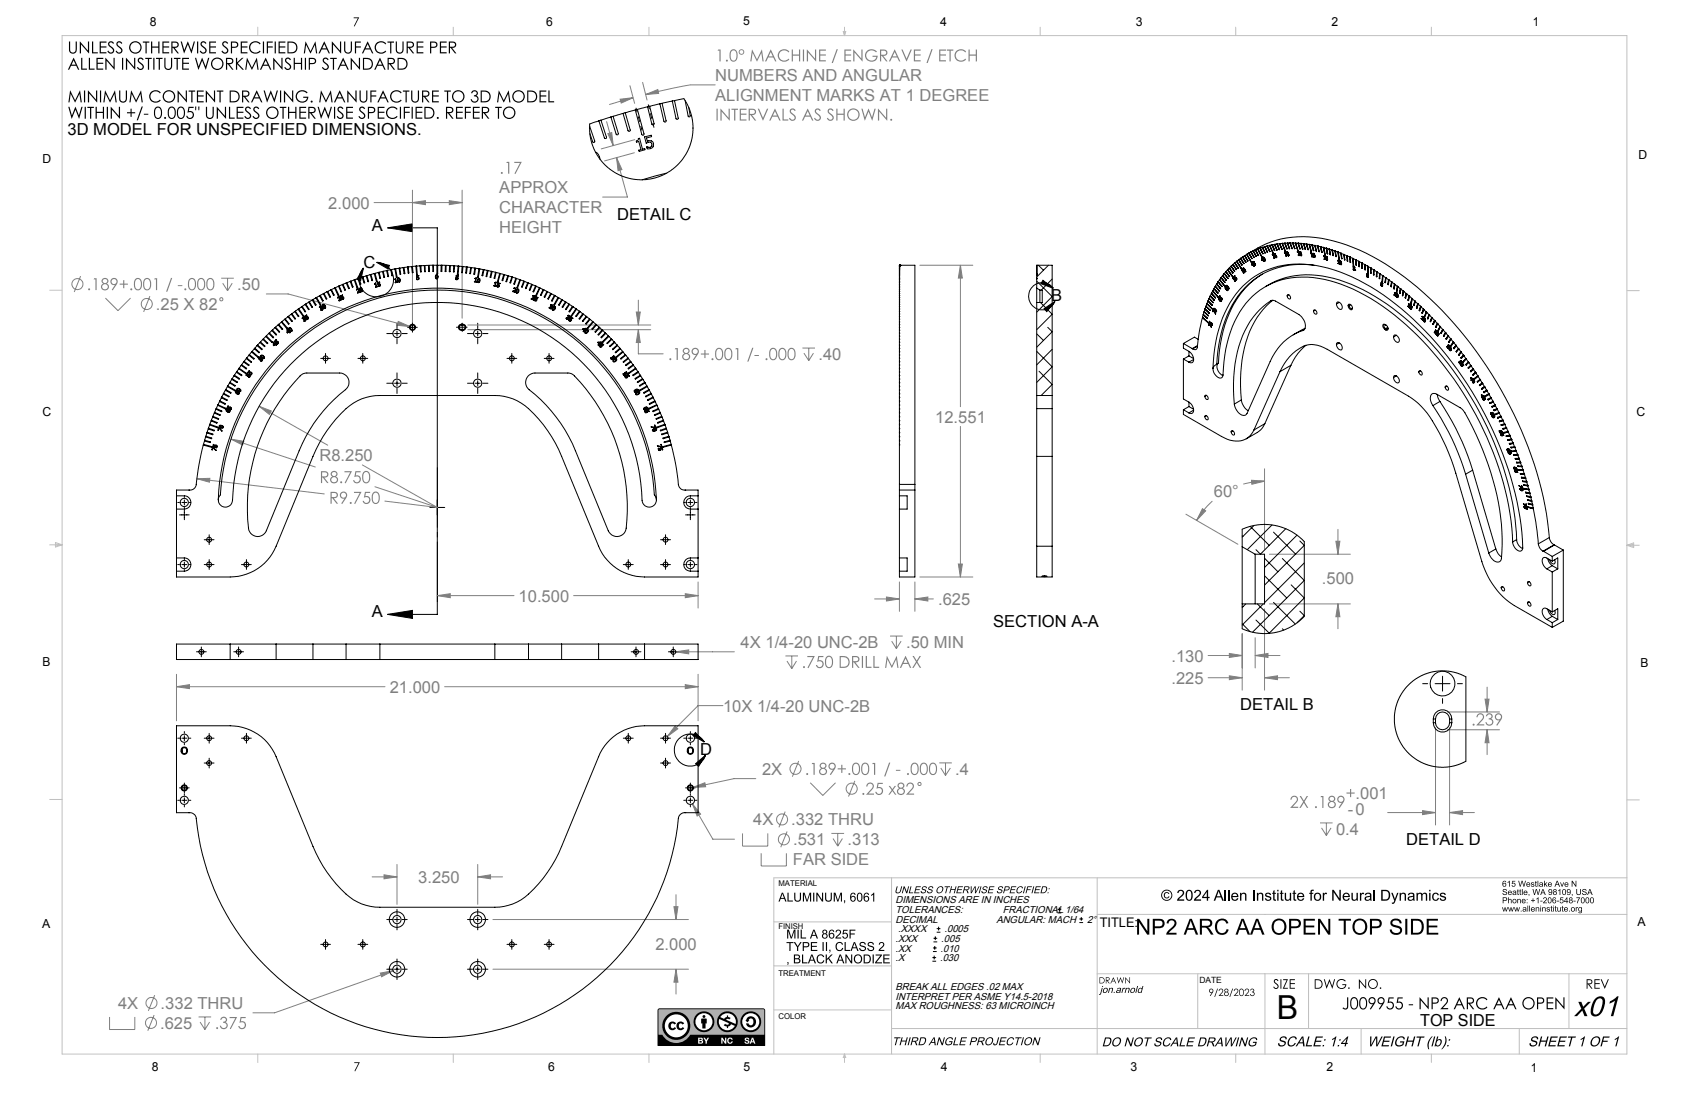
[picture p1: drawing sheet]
<svg xmlns="http://www.w3.org/2000/svg" width="432mm" height="279mm" viewBox="0 0 432 279" stroke-linecap="round" stroke-linejoin="round" font-family="sans-serif">
<defs><g id="words">
<text font-size="8.5" x="326.4" y="260.6">B</text>
<g font-size="4.2" fill="#808080">
<text x="182.8" y="20.7">NUMBERS AND ANGULAR</text>
<text x="182.8" y="25.8">ALIGNMENT MARKS AT 1 DEGREE</text>
<text x="83.9" y="53.4">2.000</text>
<text x="127.6" y="49.5">APPROX</text>
<text x="127.6" y="54.5">CHARACTER</text>
<text x="127.6" y="59.5">HEIGHT</text>
<text x="60.7" y="74.2">.50</text>
<text x="39.9" y="79.2">.25 X 82</text>
<text x="209.2" y="92">.40</text>
<text x="239.1" y="108.1">12.551</text>
<text x="81.7" y="117.9">R8.250</text>
<text x="310.3" y="127.2">60°</text>
<text x="338" y="149.2">.500</text>
<text x="132.6" y="153.8">10.500</text>
<text x="239.8" y="154.7">.625</text>
<text x="189.3" y="165.6">4X 1/4-20 UNC-2B</text>
<text x="231.7" y="165.6">.50 MIN</text>
<text x="299.5" y="169.2">.130</text>
<text x="99.6" y="177.1">21.000</text>
<text x="299.5" y="174.8">.225</text>
<text x="184.8" y="182">10X 1/4-20 UNC-2B</text>
<text x="194.8" y="198.1">2X</text>
<text x="244.2" y="198.1">.4</text>
<text x="344.6" y="208.4">-0</text>
<text x="346.6" y="204.2">.001</text>
<text x="192.6" y="211">4X</text>
<text x="202.3" y="211">.332 THRU</text>
<text x="341.6" y="213.4">0.4</text>
<text x="202.7" y="221.2">FAR SIDE</text>
<text x="202.8" y="216.1">.531</text>
<text x="216.7" y="216.1">.313</text>
<text x="106.9" y="225.7">3.250</text>
<text x="167.6" y="242.9">2.000</text>
<text x="30.2" y="257.9">4X</text>
<text x="41.1" y="257.9">.332 THRU</text>
<text x="41" y="263">.625</text>
</g>
<g font-size="4.2">
<text x="17.2" y="34.5">3D MODEL FOR UNSPECIFIED DIMENSIONS.</text>
<text x="95.1" y="58.9">A</text>
<text x="157.8" y="56.3">DETAIL C</text>
<text x="92.9" y="68.5">C</text>
<text x="268.8" y="76.9">B</text>
<text x="95.1" y="157.8">A</text>
<text x="253.9" y="160.3">SECTION A-A</text>
<text x="317.1" y="181.4">DETAIL B</text>
<text x="179" y="192.9">D</text>
<text x="359.5" y="216">DETAIL D</text>
<text x="363.1" y="262.2">TOP SIDE</text>
</g>
<text font-size="3.4" x="281.1" y="237.1">TITLE:</text>
<g font-size="3.2">
<text x="38.3" y="6.7">8</text>
<text x="139.7" y="6.5">6</text>
<text x="190" y="6.5">5</text>
<text x="240.4" y="6.5">4</text>
<text x="290.4" y="6.7">3</text>
<text x="340.4" y="6.5">2</text>
<text x="391.9" y="6.7">1</text>
<text x="10.9" y="41.6">D</text>
<text x="418.9" y="40.7">D</text>
<text x="10.9" y="106.3">C</text>
<text x="418.4" y="106.4">C</text>
<text x="10.8" y="170.2">B</text>
<text x="419.4" y="170.6">B</text>
<text x="10.8" y="237.2">A</text>
<text x="418.6" y="236.8">A</text>
<text x="38.8" y="273.8">8</text>
<text x="140.2" y="273.8">6</text>
<text x="190.1" y="273.9">5</text>
<text x="240.5" y="273.8">4</text>
<text x="289" y="273.9">3</text>
<text x="339.1" y="273.8">2</text>
<text x="391.4" y="274.1">1</text>
</g>
<g font-size="2.6">
<text x="228.9" y="230.9">DIMENSIONS ARE IN INCHES</text>
<text x="228.9" y="233.4">TOLERANCES:</text>
<text x="256.4" y="233.4">FRACTIONAL 1/64</text>
<text x="228.9" y="235.8">DECIMAL</text>
<text x="229.6" y="238.3">.XXXX</text>
<text x="241.4" y="238.3">.0005</text>
<text x="254.7" y="235.8">ANGULAR: MACH</text>
<text x="277.9" y="235.8">2°</text>
<text x="228.9" y="245.7">.X</text>
<text x="228.9" y="240.8">.XXX</text>
<text x="228.9" y="243.2">.XX</text>
<text x="240.3" y="245.7">.030</text>
<text x="240.5" y="243.2">.010</text>
<text x="240.6" y="240.8">.005</text>
<text x="228.9" y="255.6">INTERPRET PER ASME Y14.5-2018</text>
<text x="228.9" y="253.1">BREAK ALL EDGES .02 MAX</text>
<text x="228.9" y="258">MAX ROUGHNESS: 63 MICROINCH</text>
</g>
<text font-size="2.2" x="306.6" y="251.4">DATE</text>
<g font-size="2">
<text x="199" y="226.5">MATERIAL</text>
<text x="199" y="237.5">FINISH</text>
<text x="199" y="249.5">TREATMENT</text>
<text x="199" y="260.5">COLOR</text>
</g>
</g></defs>
<!-- layer: Layer 1 -->
<g fill="#808080">
<path d="M95.6 126.2l-.3 .5a1.35 1.35 0 0 0 .8 1.9 1.58 1.58 0 0 0 .4-2.4l-.4-.3zM95.4 126a1.03 1.03 0 0 1 1.2-.2 1.03 1.03 0 0 1 .5 1.1 1.37 1.37 0 0 1-1.2 1.9 1.93 1.93 0 0 1-.5-2.8zM93.3 125.7h1.3v.3h-1.1l-.1 .8a1.01 1.01 0 0 1 1.3 .7 1.01 1.01 0 0 1-.8 1.3 1.01 1.01 0 0 1-1.2-.8h.3a.73 .73 0 0 0 1 .4 .73 .73 0 0 0 .3-1 .73 .73 0 0 0-1-.3l-.3 .1zM90.5 125.7h1.9l-1.6 3.1-.3-.1 1.5-2.7h-1.5zM89.4 128.6a.26 .26 0 0 1 .5 0 .26 .26 0 0 1-.5 0zM87.2 126.6a.65 .65 0 0 0 1.3 0 .65 .65 0 0 0-1.3 0zM87.1 126a1 1 0 0 1 1.5 0 1 1 0 0 1-.2 1.5l-.9 1.3-.3-.1 .9-1.3a.9 .9 0 0 1-1.1-.3 .9 .9 0 0 1 .1-1.1zM84.8 126v1.1h.5a.56 .56 0 0 0 .8-.5 .56 .56 0 0 0-.8-.6zM84.5 125.7a1.61 1.61 0 0 1 1.8 .5 .84 .84 0 0 1-.1 .9 .84 .84 0 0 1-.9 .3l1.1 1.4h-.3l-1.1-1.4h-.2v1.4h-.3z"/>
<path d="M93.1 120.9l-.2 .5a1.35 1.35 0 0 0 .7 1.9 1.58 1.58 0 0 0 .5-2.4l-.5-.2zM92.9 120.7a1.03 1.03 0 0 1 1.2-.2 1.03 1.03 0 0 1 .5 1.1 1.37 1.37 0 0 1-1.2 1.9 1.93 1.93 0 0 1-.5-2.8zM90.9 120.4h1.3v.3h-1.1l-.1 .9a1.01 1.01 0 0 1 1.2 .6 1.01 1.01 0 0 1-.7 1.3 1.01 1.01 0 0 1-1.2-.8h.3a.73 .73 0 0 0 1 .4 .73 .73 0 0 0 .3-1 .73 .73 0 0 0-1.1-.2l-.2 .1zM88.1 120.4h1.9l-1.6 3.2-.3-.2 1.4-2.7h-1.4zM87 123.3a.26 .26 0 0 1 .5 0 .26 .26 0 0 1-.5 0zM84.9 121.2a.55 .55 0 0 0 1.1 0 .55 .55 0 0 0-1.1 0zM84.7 122.7a.7 .7 0 0 0 1.4 0 .7 .7 0 0 0-1.4 0zM84.7 120.7a.82 .82 0 0 1 1.3-.1 .82 .82 0 0 1-.1 1.2 .93 .93 0 0 1 .2 1.4 .93 .93 0 0 1-1.4 0 .93 .93 0 0 1 .3-1.4 .71 .71 0 0 1-.3-1.1zM82.4 120.7v1.1h.5a.56 .56 0 0 0 .7-.5 .56 .56 0 0 0-.7-.6zM82.1 120.4a1.61 1.61 0 0 1 1.8 .5 .84 .84 0 0 1-.1 .9 .84 .84 0 0 1-.9 .3l1.1 1.4h-.4l-1.1-1.4h-.1v1.4h-.3z"/>
</g>
<g fill="none" stroke="#808080" stroke-width=".26">
<path d="M20.6 70.6l-1.6 4"/>
<circle cx="19.8" cy="72.6" r="1.42"/>
</g>
<path d="M53.3 71.6l-.2 .5a1.35 1.35 0 0 0 .7 1.9 1.58 1.58 0 0 0 .5-2.4l-.5-.3zM53.1 71.3a1.03 1.03 0 0 1 1.2-.1 1.03 1.03 0 0 1 .5 1.1 1.37 1.37 0 0 1-1.2 1.9 1.93 1.93 0 0 1-.5-2.9zM50.9 71.6l-.2 .5a1.35 1.35 0 0 0 .7 1.9 1.58 1.58 0 0 0 .5-2.4l-.5-.3zM50.7 71.3a1.03 1.03 0 0 1 1.2-.1 1.03 1.03 0 0 1 .6 1.1 1.37 1.37 0 0 1-1.3 1.9 1.93 1.93 0 0 1-.5-2.9zM48.6 71.6l-.2 .5a1.35 1.35 0 0 0 .7 1.9 1.58 1.58 0 0 0 .5-2.4l-.5-.3zM48.4 71.3a1.03 1.03 0 0 1 1.2-.1 1.03 1.03 0 0 1 .5 1.1 1.37 1.37 0 0 1-1.2 1.9 1.93 1.93 0 0 1-.5-2.9zM47.1 74a.26 .26 0 0 1 .5 0 .26 .26 0 0 1-.5 0zM45.5 72.9h1.1v.2h-1.1zM43.7 71h.3l-1.2 3.6h-.3zM39.6 71.1h.6v3.1h-.3v-2.8h-.5zM37.1 71.6l-.2 .5a1.35 1.35 0 0 0 .7 1.9 1.58 1.58 0 0 0 .5-2.4l-.5-.3zM36.9 71.3a1.03 1.03 0 0 1 1.2-.1 1.03 1.03 0 0 1 .5 1.1 1.37 1.37 0 0 1-1.2 1.9 1.93 1.93 0 0 1-.5-2.9zM34.8 71.6l-.2 .5a1.35 1.35 0 0 0 .7 1.9 1.58 1.58 0 0 0 .4-2.4l-.4-.3zM34.6 71.3a1.03 1.03 0 0 1 1.2-.1 1.03 1.03 0 0 1 .5 1.1 1.37 1.37 0 0 1-1.2 1.9 1.93 1.93 0 0 1-.5-2.9zM33.3 74a.26 .26 0 0 1 .5 0 .26 .26 0 0 1-.5 0zM30.6 72.5h.9v-.9h.3v.9h.9v.3h-.9v.9h-.3v-.9h-.9zM28.5 72a.65 .65 0 0 0 1.3 0 .65 .65 0 0 0-1.3 0zM28.4 71.4a1 1 0 0 1 1.5 0 1 1 0 0 1-.2 1.5l-.9 1.3-.2-.1 .8-1.3a.9 .9 0 0 1-1-.3 .9 .9 0 0 1 0-1.1zM26.3 71.9a.55 .55 0 0 0 1.1 0 .55 .55 0 0 0-1.1 0zM26.1 73.3a.7 .7 0 0 0 1.4 0 .7 .7 0 0 0-1.4 0zM26.2 71.3a.82 .82 0 0 1 1.2-.1 .82 .82 0 0 1-.1 1.3 .93 .93 0 0 1 .3 1.4 .93 .93 0 0 1-1.5 0 .93 .93 0 0 1 .3-1.4 .71 .71 0 0 1-.2-1.2zM24.1 71.1h.6v3.1h-.3v-2.8h-.5zM22.5 74a.26 .26 0 0 1 .5 0 .26 .26 0 0 1-.5 0z" fill="#808080"/>
<g fill="none" stroke="#808080" stroke-width=".26">
<path d="M27 76.2l3.2 3.2 3.2-3.2M38.3 75.7l-1.6 4M56.6 71.1h3.2M56.9 72.4l1.3 1.9M58.2 71.1v3.2M59.4 72.4l-1.2 1.9"/>
<circle cx="37.5" cy="77.7" r="1.42"/>
<circle cx="56.6" cy="76.5" r=".41"/>
</g>
<path d="M201.9 89.4l-.3 .5a1.35 1.35 0 0 0 .8 1.9 1.58 1.58 0 0 0 .4-2.4l-.4-.2zM201.7 89.2a1.03 1.03 0 0 1 1.2-.2 1.03 1.03 0 0 1 .5 1.1 1.37 1.37 0 0 1-1.2 2 1.93 1.93 0 0 1-.5-2.9zM199.5 89.4l-.2 .5a1.35 1.35 0 0 0 .7 1.9 1.58 1.58 0 0 0 .5-2.4l-.5-.2zM199.3 89.2a1.03 1.03 0 0 1 1.2-.2 1.03 1.03 0 0 1 .5 1.1 1.37 1.37 0 0 1-1.2 2 1.93 1.93 0 0 1-.5-2.9zM197.2 89.4l-.2 .5a1.35 1.35 0 0 0 .7 1.9 1.58 1.58 0 0 0 .4-2.4l-.4-.2zM197 89.2a1.03 1.03 0 0 1 1.2-.2 1.03 1.03 0 0 1 .5 1.1 1.37 1.37 0 0 1-1.2 2 1.93 1.93 0 0 1-.5-2.9zM195.7 91.8a.26 .26 0 0 1 .5 0 .26 .26 0 0 1-.5 0zM192.9 90.8h1.1v.2h-1.1zM192.3 88.9h.3l-1.2 3.5h-.4zM188.2 89h.6v3h-.3v-2.7h-.5zM185.7 89.4l-.2 .5a1.35 1.35 0 0 0 .7 1.9 1.58 1.58 0 0 0 .5-2.4l-.5-.2zM185.5 89.2a1.03 1.03 0 0 1 1.2-.2 1.03 1.03 0 0 1 .5 1.1 1.37 1.37 0 0 1-1.2 2 1.93 1.93 0 0 1-.5-2.9zM183.4 89.4l-.3 .5a1.35 1.35 0 0 0 .7 1.9 1.58 1.58 0 0 0 .5-2.4l-.5-.2zM183.2 89.2a1.03 1.03 0 0 1 1.2-.2 1.03 1.03 0 0 1 .5 1.1 1.37 1.37 0 0 1-1.3 2 1.93 1.93 0 0 1-.4-2.9zM181.9 91.8a.26 .26 0 0 1 .5 0 .26 .26 0 0 1-.5 0zM179.2 90.4h.9v-.9h.3v.9h.9v.2h-.9v.9h-.3v-.9h-.9zM177.1 89.8a.65 .65 0 0 0 1.3 0 .65 .65 0 0 0-1.3 0zM177 89.2a1 1 0 0 1 1.5 .1 1 1 0 0 1-.2 1.4l-.9 1.4-.2-.2 .8-1.2a.9 .9 0 0 1-1.1-.4 .9 .9 0 0 1 .1-1.1zM174.9 89.7a.55 .55 0 0 0 1.1 0 .55 .55 0 0 0-1.1 0zM174.7 91.2a.7 .7 0 0 0 1.4 0 .7 .7 0 0 0-1.4 0zM174.7 89.2a.82 .82 0 0 1 1.3-.1 .82 .82 0 0 1-.1 1.3 .93 .93 0 0 1 .2 1.4 .93 .93 0 0 1-1.4 0 .93 .93 0 0 1 .3-1.4 .71 .71 0 0 1-.3-1.2zM172.7 89h.6v3h-.3v-2.7h-.5zM171.1 91.8a.26 .26 0 0 1 .5 0 .26 .26 0 0 1-.5 0z" fill="#808080"/>
<path d="M205.1 89h3.3M205.5 90.3l1.3 1.9M206.8 89v3.2M208 90.3l-1.2 1.9M200.8 167.7h3.2M201.2 169l1.2 1.9M202.4 167.7v3.2M203.6 169l-1.2 1.9M227.5 162.6h3.3M228 163.9l1.2 1.9M229.2 162.6v3.2M230.4 163.9l-1.2 1.9" fill="none" stroke="#808080" stroke-width=".26"/>
<path d="M233.3 167.7h.3l.8 1.2 .7-1.2h.3l-.9 1.5 1 1.5h-.3l-.8-1.3-.8 1.3h-.4l1-1.5zM231.5 168.3l-.5 1.1h1zM231.5 167.7l1.5 3h-.4l-.4-1h-1.3l-.5 1h-.4zM226.7 167.7l1.3 2.5 1.3-2.5 .4 3h-.3l-.3-2.1-1.1 2.1-1.1-2.2-.3 2.2h-.3zM223.3 167.7h.3v2.7h1.2v.3h-1.5zM221.3 167.7h.3v2.7h1.2v.3h-1.5zM220.3 167.7h.3v3h-.3zM218.1 168v1h.6a.56 .56 0 0 0 .7-.5 .56 .56 0 0 0-.7-.5zM217.8 167.7a1.61 1.61 0 0 1 1.8 .4 .84 .84 0 0 1-.1 .9 .84 .84 0 0 1-.8 .3l1.1 1.4h-.4l-1.1-1.4h-.2v1.4h-.3zM214.9 168v2.4a1.38 1.38 0 0 0 2-1.4 1.46 1.46 0 0 0-2-1zM214.7 167.7a1.93 1.93 0 0 1 2.5 1.2 1.44 1.44 0 0 1-1.6 1.8h-.9zM211.4 168.1l-.2 .5a1.35 1.35 0 0 0 .7 1.9 1.58 1.58 0 0 0 .5-2.4l-.5-.2zM211.3 167.9a1.02 1.02 0 0 1 1.2-.1 1.02 1.02 0 0 1 .5 1.1 1.37 1.37 0 0 1-1.3 1.9 1.93 1.93 0 0 1-.4-2.9zM209.2 167.7h1.3v.3h-1.1l-.1 .8a1.01 1.01 0 0 1 1.3 .7 1.01 1.01 0 0 1-.8 1.2 1.01 1.01 0 0 1-1.2-.7h.3a.73 .73 0 0 0 1 .4 .73 .73 0 0 0 .3-1.1 .73 .73 0 0 0-1-.2l-.3 .1zM206.4 167.7h1.9l-1.6 3.1-.3-.1 1.4-2.7h-1.4zM205.3 170.5a.26 .26 0 0 1 .5 0 .26 .26 0 0 1-.5 0z" fill="#808080"/>
<g fill="none" stroke="#808080" stroke-width=".26">
<path d="M28 260v3.2h6.5v-3.2M39.4 259.5l-1.6 4M39.5 254.4l-1.6 4M50.8 260h3.2M52.4 260v3.2M51.2 261.3l1.2 1.9M53.6 261.3l-1.2 1.9"/>
<circle cx="38.7" cy="256.4" r="1.42"/>
<circle cx="38.6" cy="261.5" r="1.41"/>
</g>
<path d="M61.5 260h1.3v.3h-1.1l-.1 .8a1.01 1.01 0 0 1 1.3 .7 1.01 1.01 0 0 1-.8 1.2 1.01 1.01 0 0 1-1.2-.7h.3a.73 .73 0 0 0 1 .3 .73 .73 0 0 0 .3-1 .73 .73 0 0 0-1-.2l-.3 .1zM58.7 260h1.9l-1.6 3.1-.3-.1 1.4-2.7h-1.4zM56.6 260.1a.8 .8 0 0 1 1.2 0 .8 .8 0 0 1-.1 1.2 .99 .99 0 0 1 0 1.7 .99 .99 0 0 1-1.5-.8h.3a.7 .7 0 0 0 .8 .6 .7 .7 0 0 0 .6-.8 .7 .7 0 0 0-.9-.5v-.3a.54 .54 0 0 0 .7-.5 .54 .54 0 0 0-.5-.6 .54 .54 0 0 0-.6 .6h-.3zM55.3 262.8a.26 .26 0 0 1 .5 0 .26 .26 0 0 1-.5 0z" fill="#808080"/>
<g fill="none" stroke="#808080" stroke-width=".26">
<path d="M204.2 194.5l-1.6 4M189.8 213v3.3h6.5v-3.3M194.6 218.1v3.3h6.4v-3.3M200.7 207.5l-1.6 4M201.2 212.5l-1.6 4.1M212.5 213h3.3M213 214.3l1.2 2M214.2 213v3.3M215.4 214.3l-1.2 2"/>
<circle cx="203.4" cy="196.5" r="1.42"/>
<circle cx="199.9" cy="209.5" r="1.42"/>
<circle cx="200.4" cy="214.6" r="1.41"/>
</g>
<path d="M238 195.5l-.2 .5a1.35 1.35 0 0 0 .7 1.9 1.58 1.58 0 0 0 .5-2.4l-.5-.3zM237.8 195.2a1.03 1.03 0 0 1 1.2-.1 1.03 1.03 0 0 1 .5 1.1 1.37 1.37 0 0 1-1.2 1.9 1.93 1.93 0 0 1-.5-2.9zM235.7 195.5l-.2 .5a1.35 1.35 0 0 0 .7 1.9 1.58 1.58 0 0 0 .5-2.4l-.5-.3zM235.5 195.2a1.03 1.03 0 0 1 1.2-.1 1.03 1.03 0 0 1 .5 1.1 1.37 1.37 0 0 1-1.2 1.9 1.93 1.93 0 0 1-.5-2.9zM233.3 195.5l-.2 .5a1.35 1.35 0 0 0 .7 1.9 1.58 1.58 0 0 0 .5-2.4l-.5-.3zM233.1 195.2a1.03 1.03 0 0 1 1.2-.1 1.03 1.03 0 0 1 .6 1.1 1.37 1.37 0 0 1-1.3 1.9 1.93 1.93 0 0 1-.5-2.9zM231.9 197.9a.26 .26 0 0 1 .5 0 .26 .26 0 0 1-.5 0zM229 196.8h1.2v.2h-1.2zM227.3 194.9h.3l-1.3 3.6h-.3zM223.1 195h.6v3.1h-.3v-2.8h-.4zM220.7 195.5l-.2 .5a1.35 1.35 0 0 0 .7 1.9 1.58 1.58 0 0 0 .5-2.4l-.5-.3zM220.5 195.2a1.03 1.03 0 0 1 1.2-.1 1.03 1.03 0 0 1 .5 1.1 1.37 1.37 0 0 1-1.2 1.9 1.93 1.93 0 0 1-.5-2.9zM218.3 195.5l-.2 .5a1.35 1.35 0 0 0 .7 1.9 1.58 1.58 0 0 0 .5-2.4l-.5-.3zM218.2 195.2a1.03 1.03 0 0 1 1.2-.1 1.03 1.03 0 0 1 .5 1.1 1.37 1.37 0 0 1-1.3 1.9 1.93 1.93 0 0 1-.4-2.9zM216.9 197.9a.26 .26 0 0 1 .5 0 .26 .26 0 0 1-.5 0zM214.2 196.4h.9v-.9h.3v.9h.9v.3h-.9v.9h-.3v-.9h-.9zM212.1 195.9a.65 .65 0 0 0 1.3 0 .65 .65 0 0 0-1.3 0zM212 195.3a1 1 0 0 1 1.5 0 1 1 0 0 1-.2 1.5l-.9 1.3-.3-.1 .9-1.3a.9 .9 0 0 1-1.1-.3 .9 .9 0 0 1 .1-1.1zM209.9 195.8a.55 .55 0 0 0 1.1 0 .55 .55 0 0 0-1.1 0zM209.7 197.2a.7 .7 0 0 0 1.4 0 .7 .7 0 0 0-1.4 0zM209.7 195.2a.82 .82 0 0 1 1.3 0 .82 .82 0 0 1-.1 1.2 .93 .93 0 0 1 .2 1.4 .93 .93 0 0 1-1.4 0 .93 .93 0 0 1 .3-1.4 .71 .71 0 0 1-.3-1.2zM207.7 195h.6v3.1h-.3v-2.8h-.5zM206.1 197.9a.26 .26 0 0 1 .5 0 .26 .26 0 0 1-.5 0z" fill="#808080"/>
<g fill="none" stroke="#808080" stroke-width=".26">
<path d="M218.5 199.6l-1.6 4M240.1 195h3.2M240.5 196.3l1.2 1.9M241.7 195v3.2M243 196.3l-1.3 1.9M207.2 200.1l3.2 3.2 3.2-3.2"/>
<circle cx="217.7" cy="201.6" r="1.41"/>
</g>
<path d="M232 200.3a.98 .98 0 0 1 1.4 .1 .98 .98 0 0 1-.1 1.4l-1 1.1h1.4v.3h-2.1l1.2-1.3a.81 .81 0 0 0 .6-.8 .81 .81 0 0 0-.7-.8l-.5 .2-.2 .6h-.3zM229.8 200.9a.55 .55 0 0 0 1.1 0 .55 .55 0 0 0-1.1 0zM229.6 202.3a.7 .7 0 0 0 1.4 0 .7 .7 0 0 0-1.4 0zM229.6 200.3a.82 .82 0 0 1 1.3-.1 .82 .82 0 0 1-.1 1.3 .93 .93 0 0 1 .3 1.4 .93 .93 0 0 1-1.5 0 .93 .93 0 0 1 .3-1.4 .71 .71 0 0 1-.3-1.2zM227.2 200.9h.3l.6 .8 .6-.8h.4l-.8 1.1 .9 1.2h-.4l-.7-1-.6 1h-.4l.9-1.2zM224.4 200.1h1.3v.3h-1.1l-.1 .8a1.01 1.01 0 0 1 1.2 .7 1.01 1.01 0 0 1-.7 1.3 1.01 1.01 0 0 1-1.2-.8h.3a.73 .73 0 0 0 1 .4 .73 .73 0 0 0 .3-1.1 .73 .73 0 0 0-1.1-.2l-.2 .1zM221.8 200.3a.98 .98 0 0 1 1.4 .1 .98 .98 0 0 1-.2 1.4l-1 1.1h1.4v.3h-2l1.1-1.3a.81 .81 0 0 0 .6-.8 .81 .81 0 0 0-.6-.8l-.5 .2-.3 .6h-.2zM220.5 203a.26 .26 0 0 1 .5 0 .26 .26 0 0 1-.5 0z" fill="#808080"/>
<circle cx="235.1" cy="200.4" r=".41" fill="none" stroke="#808080" stroke-width=".26"/>
<g fill="#808080">
<path d="M344.2 202.6h.9v-.9h.3v.9h.9v.3h-.9v.9h-.3v-.9h-.9z"/>
<path d="M342.2 204.3a.64 .64 0 0 0 1.2 0 .64 .64 0 0 0-1.2 0zM342.1 203.7a1 1 0 0 1 1.5 .1 1 1 0 0 1-.2 1.4l-.9 1.4-.3-.2 .8-1.2a.9 .9 0 0 1-1-.4 .9 .9 0 0 1 .1-1.1zM340 204.2a.54 .54 0 0 0 1 0 .54 .54 0 0 0-1 0zM339.8 205.7a.7 .7 0 0 0 1.4 0 .7 .7 0 0 0-1.4 0zM339.8 203.7a.82 .82 0 0 1 1.3-.1 .82 .82 0 0 1-.2 1.3 .93 .93 0 0 1 .3 1.4 .93 .93 0 0 1-1.4 0 .93 .93 0 0 1 .2-1.4 .71 .71 0 0 1-.2-1.2zM337.7 203.5h.6v3h-.3v-2.7h-.4zM336.2 206.3a.26 .26 0 0 1 .5 0 .26 .26 0 0 1-.5 0zM332.3 203.5h.3l.7 1.2 .8-1.2h.3l-.9 1.4 1 1.6h-.4l-.8-1.3-.8 1.3h-.3l1-1.5zM330.2 203.7a.98 .98 0 0 1 1.4 0 .98 .98 0 0 1-.1 1.5l-1 1h1.4v.3h-2.1l1.2-1.2a.81 .81 0 0 0 .6-.9 .81 .81 0 0 0-.7-.7l-.5 .2-.2 .5h-.3z"/>
</g>
<path d="M337.5 210.4h3.2M337.9 211.6l1.2 2M339.1 210.4v3.2M340.3 211.6l-1.2 2" fill="none" stroke="#808080" stroke-width=".26"/>
<g fill="#808080">
<path d="M382.5 183.3a.64 .64 0 0 0 1.2 0 .64 .64 0 0 0-1.2 0zM382.4 182.7a1 1 0 0 1 1.5 0 1 1 0 0 1-.2 1.4l-.9 1.4-.3-.1 .8-1.3a.9 .9 0 0 1-1-.3 .9 .9 0 0 1 .1-1.1zM380.2 182.5a.8 .8 0 0 1 1.1 .1 .8 .8 0 0 1-.1 1.1 .99 .99 0 0 1 .1 1.7 .99 .99 0 0 1-1.5-.8h.3a.7 .7 0 0 0 .7 .7 .7 .7 0 0 0 .6-.8 .7 .7 0 0 0-.8-.6v-.3a.54 .54 0 0 0 .6-.5 .54 .54 0 0 0-.5-.6 .54 .54 0 0 0-.5 .6h-.3zM377.8 182.6a.98 .98 0 0 1 1.4 .1 .98 .98 0 0 1-.2 1.4l-1 1h1.5v.3h-2.1l1.1-1.2a.81 .81 0 0 0 .6-.8 .81 .81 0 0 0-.6-.8l-.5 .2-.2 .5h-.3zM376.5 185.2a.26 .26 0 0 1 .5 0 .26 .26 0 0 1-.5 0z"/>
<path d="M247.6 12.7h.3v1.2h1.6v-1.2h.3v3h-.3v-1.5h-1.6v1.5h-.3zM244.5 13a1.71 1.71 0 0 1 2.5 .2l-.2 .2a1.34 1.34 0 0 0-2-.2 1.34 1.34 0 0 0 0 2 1.34 1.34 0 0 0 2-.2l.2 .2a1.65 1.65 0 0 1-2.4 .2 1.65 1.65 0 0 1-.1-2.4zM242.1 12.7h1.6v.3h-.6v2.7h-.4v-2.7h-.6zM240.1 12.7h1.7v.3h-1.4v.9h1.4v.3h-1.4v1.2h1.4v.3h-1.7zM238.1 12.6h.3l-1.2 3.5h-.3zM233.6 12.7h1.8v.3h-1.5v.9h1.5v.3h-1.5v1.2h1.5v.3h-1.8zM230.4 12.7h.4l1 2.3 1-2.3h.3l-1.3 3zM228.7 13.3l-.5 1.1h1zM228.7 12.7l1.5 3h-.3l-.5-1h-1.3l-.5 1h-.3zM225.3 13v1h.5a.56 .56 0 0 0 .8-.5 .56 .56 0 0 0-.8-.5zM225 12.7a1.61 1.61 0 0 1 1.8 .4 .84 .84 0 0 1-.1 .9 .84 .84 0 0 1-.9 .3l1.1 1.4h-.4l-1.1-1.4h-.1v1.4h-.3zM221.5 13.1a1.85 1.85 0 0 1 2.7 .1l-.2 .2a1.36 1.36 0 0 0-2-.3 1.36 1.36 0 0 0-.2 2 1.36 1.36 0 0 0 2-.1l.2-.5h-.9v-.3h1.3a1.61 1.61 0 0 1-2.2 1.5 1.61 1.61 0 0 1-.7-2.6zM218.1 12.7l2.1 2.3v-2.3h.3v3l-2.1-2.3v2.3h-.3zM215.9 12.7h1.7v.3h-1.4v.9h1.4v.3h-1.4v1.2h1.4v.3h-1.7zM213.9 12.6h.3l-1.3 3.5h-.3zM209.4 12.7h1.7v.3h-1.4v.9h1.4v.3h-1.4v1.2h1.4v.3h-1.7zM206.3 12.7l2.1 2.3v-2.3h.3v3l-2.1-2.3v2.3h-.3zM205.3 12.7h.3v3h-.3zM202.4 12.7h.3v1.2h1.6v-1.2h.3v3h-.3v-1.5h-1.6v1.5h-.3zM199.3 13a1.71 1.71 0 0 1 2.5 .2l-.2 .2a1.34 1.34 0 0 0-2-.2 1.34 1.34 0 0 0 0 2 1.34 1.34 0 0 0 2-.2l.2 .2a1.65 1.65 0 0 1-2.4 .2 1.65 1.65 0 0 1-.1-2.4zM197 13.3l-.5 1.1h1.1zM197 12.7l1.5 3h-.3l-.5-1h-1.3l-.5 1h-.3zM192.2 12.7l1.3 2.5 1.3-2.5 .4 3h-.3l-.3-2.2-1.1 2.2-1.1-2.2-.3 2.2h-.3zM189.1 13.3a.48 .48 0 0 0 .9 0 .48 .48 0 0 0-.9 0zM188.8 13.3a.75 .75 0 0 1 1.5 0 .75 .75 0 0 1-1.5 0zM187 13.1l-.2 .5a1.35 1.35 0 0 0 .7 1.9 1.58 1.58 0 0 0 .2-2.6zM186.8 12.9a1.02 1.02 0 0 1 1.2-.2 1.02 1.02 0 0 1 .6 1.1 1.37 1.37 0 0 1-1.3 2 1.93 1.93 0 0 1-.5-2.9zM185.6 15.5a.26 .26 0 0 1 .5 0 .26 .26 0 0 1-.5 0zM183.6 12.7h.6v3h-.3v-2.7h-.5z"/>
<path d="M227.6 30.6a.26 .26 0 0 1 .5 0 .26 .26 0 0 1-.5 0zM224.4 27.8l2.1 2.3v-2.3h.3v3l-2-2.3v2.3h-.4zM220.2 27.8h.3l.6 2.2 .9-2.2 .9 2.2 .7-2.2h.3l-.9 3-1-2.3-.9 2.3zM216.9 29.3a1.3 1.3 0 0 0 2.6 0 1.3 1.3 0 0 0-2.6 0zM216.6 29.3a1.6 1.6 0 0 1 3.2 0 1.6 1.6 0 0 1-3.2 0zM213.8 27.8h.3v1.3h1.6v-1.3h.3v3h-.3v-1.4h-1.6v1.4h-.3zM211.8 27.9a.86 .86 0 0 1 1.3 .3l-.2 .2a.5 .5 0 0 0-.9-.3 .5 .5 0 0 0 .3 .9 1.04 1.04 0 0 1 .8 .7 1.04 1.04 0 0 1-.4 1.1 .97 .97 0 0 1-1.3-.5l.2-.2a.6 .6 0 0 0 .6 .5 .6 .6 0 0 0 .6-.5l-.4-.6a1.02 1.02 0 0 1-.6-1.6zM208.5 27.9a.86 .86 0 0 1 1.3 .3l-.2 .2a.5 .5 0 0 0-.9-.3 .5 .5 0 0 0 .3 .9 1.04 1.04 0 0 1 .8 .7 1.04 1.04 0 0 1-.3 1.1 .97 .97 0 0 1-1.4-.5l.3-.2a.6 .6 0 0 0 .6 .5 .6 .6 0 0 0 .6-.5l-.4-.6a1.02 1.02 0 0 1-.7-1.6zM206.5 28.4l-.5 1.1h1zM206.5 27.8l1.4 3h-.3l-.5-1h-1.3l-.4 1h-.4zM202.1 27.9a.86 .86 0 0 1 1.3 .3l-.2 .2a.5 .5 0 0 0-.9-.3 .5 .5 0 0 0 .3 .9 1.04 1.04 0 0 1 .8 .7 1.04 1.04 0 0 1-.4 1.1 .97 .97 0 0 1-1.3-.5l.3-.2a.6 .6 0 0 0 .6 .5 .6 .6 0 0 0 .5-.5l-.4-.6a1.02 1.02 0 0 1-.6-1.6zM200.1 27.8h.3v2.7h1.1v.3h-1.4zM198.1 28.4l-.5 1.1h1zM198.1 27.8l1.5 3h-.3l-.5-1h-1.3l-.5 1h-.3zM193.7 27.8h.3l1.1 2.3 1-2.3h.3l-1.3 3zM191.7 28.1v1h.5a.56 .56 0 0 0 .8-.5 .56 .56 0 0 0-.8-.5zM191.4 27.8a1.61 1.61 0 0 1 1.8 .4 .84 .84 0 0 1-.1 .9 .84 .84 0 0 1-.9 .3l1.1 1.4h-.3l-1.1-1.4h-.2v1.4h-.3zM189.1 27.8h1.8v.3h-1.5v.9h1.4v.3h-1.4v1.2h1.4v.3h-1.7zM187 27.8h1.7v.3h-.7v2.7h-.3v-2.7h-.7zM184.2 27.8l2.1 2.3v-2.3h.3v3l-2.1-2.3v2.3h-.3zM183.2 27.8h.3v3h-.3z"/>
<path d="M131.5 41.4h1.9l-1.6 3.1-.3-.1 1.4-2.7h-1.4zM129.6 41.4h.6v3h-.3v-2.7h-.5zM128 44.2a.26 .26 0 0 1 .5 0 .26 .26 0 0 1-.5 0z"/>
</g>
<g fill="#000">
<path d="M90.4 4.4h1.4l-1.2 2.4-.1-.1 1-2h-1.1zM90.6 271.5h1.4l-1.2 2.4-.2-.1 1-2h-1z"/>
<path d="M101.9 15.1v2.4a1.38 1.38 0 0 0 2-1.4 1.46 1.46 0 0 0-2-1zM101.6 14.8a1.93 1.93 0 0 1 2.6 1.2 1.44 1.44 0 0 1-1.6 1.8h-1zM99.4 15.1v1h.5a.56 .56 0 0 0 .8-.5 .56 .56 0 0 0-.8-.5zM99.1 14.8a1.61 1.61 0 0 1 1.8 .4 .84 .84 0 0 1-.1 .9 .84 .84 0 0 1-.9 .3l1.1 1.4h-.3l-1.1-1.4h-.2v1.4h-.3zM97.1 15.4l-.5 1.1h1.1zM97.1 14.8l1.5 3h-.3l-.5-1h-1.3l-.5 1h-.3zM93.1 15.1v2.4a1.38 1.38 0 0 0 1.9-1.4 1.46 1.46 0 0 0-1.9-1zM92.8 14.8a1.93 1.93 0 0 1 2.5 1.2 1.44 1.44 0 0 1-1.5 1.8h-1zM89.7 14.8l2 2.3v-2.3h.3v3l-2-2.3v2.3h-.3zM87.7 15.4l-.5 1.1h1zM87.7 14.8l1.5 3h-.3l-.5-1h-1.3l-.5 1h-.3zM84.4 14.8h1.7v.3h-.7v2.7h-.3v-2.7h-.7zM82.7 14.9a.86 .86 0 0 1 1.3 .3l-.2 .2a.5 .5 0 0 0-.9-.3 .5 .5 0 0 0 .3 .9 1.04 1.04 0 0 1 .8 .7 1.04 1.04 0 0 1-.4 1.1 .97 .97 0 0 1-1.3-.5l.3-.2a.6 .6 0 0 0 .6 .5 .6 .6 0 0 0 .5-.5l-.4-.6a1.02 1.02 0 0 1-.6-1.6zM79.2 15.1v1h.5a.56 .56 0 0 0 .8-.5 .56 .56 0 0 0-.7-.5zM78.9 14.8a1.59 1.59 0 0 1 1.9 .4 .94 .94 0 0 1-.3 1.1 .94 .94 0 0 1-1 .1h-.3v1.4h-.3zM77.9 14.8h.3v3h-.3zM75.1 14.8h.3v1.3h1.5v-1.3h.3v3h-.3v-1.4h-1.5v1.4h-.3zM73.1 14.9a.86 .86 0 0 1 1.3 .3l-.3 .2a.5 .5 0 0 0-.8-.3 .5 .5 0 0 0 .3 .9 1.04 1.04 0 0 1 .8 .7 1.04 1.04 0 0 1-.4 1.1 .97 .97 0 0 1-1.3-.5l.2-.2a.6 .6 0 0 0 .6 .5 .6 .6 0 0 0 .6-.5l-.4-.6a1.02 1.02 0 0 1-.6-1.6zM69.8 14.8l2.1 2.3v-2.3h.3v3l-2-2.3v2.3h-.4zM67.9 15.4l-.5 1.1h1zM67.9 14.8l1.5 3h-.4l-.4-1h-1.3l-.5 1h-.4zM63.1 14.8l1.3 2.5 1.3-2.5 .4 3h-.3l-.3-2.2-1.1 2.2-1.1-2.2-.3 2.2h-.3zM60.3 14.8h.3v1.1l1.2-1.1h.5l-1.5 1.3 1.6 1.7h-.4l-1.4-1.4v1.4h-.3zM58.1 15.1v1h.5a.56 .56 0 0 0 .8-.5 .56 .56 0 0 0-.8-.5zM57.8 14.8a1.61 1.61 0 0 1 1.8 .4 .84 .84 0 0 1-.1 .9 .84 .84 0 0 1-.9 .3l1.1 1.4h-.4l-1.1-1.4h-.1v1.4h-.3zM54.2 16.3a1.3 1.3 0 0 0 2.6 0 1.3 1.3 0 0 0-2.6 0zM53.9 16.3a1.6 1.6 0 0 1 3.2 0 1.6 1.6 0 0 1-3.2 0zM49.8 14.8h.4l.6 2.2 .8-2.2 1 2.2 .6-2.2h.3l-.9 3-.9-2.3-1 2.3zM46.6 14.8h1.7v.3h-1.4v.9h1.4v.3h-1.4v1.2h1.4v.3h-1.7zM44.5 14.8h1.6v.3h-.6v2.7h-.4v-2.7h-.6zM42 14.8h.3v1.8a.75 .75 0 0 0 .7 1 .75 .75 0 0 0 .7-1v-1.8h.3v1.8a1.04 1.04 0 0 1-1 1.3 1.04 1.04 0 0 1-1-1.3zM39.9 14.8h1.7v.3h-.7v2.7h-.3v-2.7h-.7zM39.2 14.8h.3v3h-.3zM37.1 14.8h1.7v.3h-.7v2.7h-.3v-2.7h-.7zM35.4 14.9a.86 .86 0 0 1 1.3 .3l-.2 .2a.5 .5 0 0 0-.9-.3 .5 .5 0 0 0 .3 .9 1.04 1.04 0 0 1 .8 .7 1.04 1.04 0 0 1-.3 1.1 .97 .97 0 0 1-1.4-.5l.3-.2a.6 .6 0 0 0 .6 .5 .6 .6 0 0 0 .6-.5l-.4-.6a1.02 1.02 0 0 1-.7-1.6zM32.2 14.8l2.1 2.3v-2.3h.3v3l-2.1-2.3v2.3h-.3zM31.2 14.8h.3v3h-.3zM26.9 14.8l2.1 2.3v-2.3h.3v3l-2.1-2.3v2.3h-.3zM24.7 14.8h1.7v.3h-1.4v.9h1.4v.3h-1.4v1.2h1.4v.3h-1.7zM22.7 14.8h.3v2.7h1.2v.3h-1.5zM20.8 14.8h.3v2.7h1.1v.3h-1.4zM18.8 15.4l-.5 1.1h1zM18.8 14.8l1.5 3h-.3l-.5-1h-1.3l-.5 1h-.4z"/>
<path d="M115 10.9v1h.6a.56 .56 0 0 0 .7-.5 .56 .56 0 0 0-.7-.5zM114.7 10.6a1.61 1.61 0 0 1 1.9 .5 .84 .84 0 0 1-.2 .9 .84 .84 0 0 1-.8 .2l1.1 1.4h-.4l-1.1-1.4h-.2v1.4h-.3zM112.5 10.6h1.7v.3h-1.4v1h1.4v.3h-1.4v1.2h1.4v.2h-1.7zM110.2 10.9v1h.6a.56 .56 0 0 0 .7-.5 .56 .56 0 0 0-.7-.5zM109.9 10.6a1.59 1.59 0 0 1 1.9 .5 .94 .94 0 0 1-.3 1 .94 .94 0 0 1-1 .1h-.3v1.4h-.3zM106.5 10.6h1.7v.3h-1.4v1h1.4v.3h-1.4v1.2h1.4v.2h-1.7zM104.3 10.9v1h.5a.56 .56 0 0 0 .7-.5 .56 .56 0 0 0-.7-.5zM104 10.6a1.61 1.61 0 0 1 1.8 .5 .84 .84 0 0 1-.1 .9 .84 .84 0 0 1-.9 .2l1.1 1.4h-.4l-1.1-1.4h-.1v1.4h-.3zM101.2 10.6h.3v1.8a.75 .75 0 0 0 .7 1 .75 .75 0 0 0 .7-1v-1.8h.3v1.8a1.04 1.04 0 0 1-1 1.3 1.04 1.04 0 0 1-1-1.3zM99.1 10.6h1.6v.3h-.7v2.7h-.3v-2.7h-.6zM96.2 11a1.71 1.71 0 0 1 2.5 .2l-.2 .2a1.34 1.34 0 0 0-2-.2 1.34 1.34 0 0 0 0 1.9 1.34 1.34 0 0 0 2-.2l.2 .2a1.65 1.65 0 0 1-2.3 .3 1.65 1.65 0 0 1-.2-2.4zM94 11.3l-.5 1.1h1zM94 10.6l1.4 3h-.3l-.5-1h-1.3l-.4 1h-.4zM90.7 10.6h1.6v.3h-1.3v1h1.3v.3h-1.3v1.4h-.3zM88 10.6h.3v1.8a.75 .75 0 0 0 .7 1 .75 .75 0 0 0 .7-1v-1.8h.3v1.8a1.04 1.04 0 0 1-1 1.3 1.04 1.04 0 0 1-1-1.3zM84.8 10.6l2.1 2.3v-2.3h.3v3l-2.1-2.3v2.3h-.3zM82.9 11.3l-.5 1.1h1zM82.9 10.6l1.5 3h-.4l-.5-1h-1.3l-.4 1h-.4zM78.1 10.6l1.3 2.5 1.3-2.5 .4 3h-.3l-.3-2.1-1.2 2.1-1-2.1-.3 2.1h-.3zM73.8 10.9v2.5a1.38 1.38 0 0 0 1.9-1.5 1.46 1.46 0 0 0-1.9-1zM73.5 10.6a1.93 1.93 0 0 1 2.5 1.2 1.44 1.44 0 0 1-1.6 1.8h-.9zM71.2 10.6h1.8v.3h-1.5v1h1.4v.3h-1.4v1.2h1.4v.2h-1.7zM70.2 10.6h.3v3h-.3zM68.2 10.6h1.5v.3h-1.2v1h1.2v.3h-1.2v1.4h-.3zM67.2 10.6h.3v3h-.3zM64.1 11a1.71 1.71 0 0 1 2.5 .2l-.2 .2a1.34 1.34 0 0 0-2-.2 1.34 1.34 0 0 0 0 1.9 1.34 1.34 0 0 0 2-.2l.2 .2a1.65 1.65 0 0 1-2.3 .3 1.65 1.65 0 0 1-.2-2.4zM61.5 10.6h1.8v.3h-1.5v1h1.5v.3h-1.5v1.2h1.5v.2h-1.8zM59.3 10.9v1h.5a.56 .56 0 0 0 .8-.5 .56 .56 0 0 0-.7-.5zM59 10.6a1.59 1.59 0 0 1 1.9 .5 .94 .94 0 0 1-.3 1 .94 .94 0 0 1-1.1 .1h-.2v1.4h-.3zM57 10.7a.86 .86 0 0 1 1.3 .3l-.2 .2a.5 .5 0 0 0-.9-.3 .5 .5 0 0 0 .3 .9 1.04 1.04 0 0 1 .8 .8 1.04 1.04 0 0 1-.3 1 .97 .97 0 0 1-1.4-.5l.3-.2a.6 .6 0 0 0 .6 .5 .6 .6 0 0 0 .6-.5l-.4-.6a1.02 1.02 0 0 1-.7-1.6zM53.5 10.6h1.7v.3h-1.4v1h1.4v.3h-1.4v1.2h1.4v.2h-1.7zM51.5 10.7a.86 .86 0 0 1 1.3 .3l-.3 .2a.5 .5 0 0 0-.8-.3 .5 .5 0 0 0 .3 .9 1.04 1.04 0 0 1 .8 .8 1.04 1.04 0 0 1-.4 1 .97 .97 0 0 1-1.3-.5l.2-.2a.6 .6 0 0 0 .6 .5 .6 .6 0 0 0 .6-.5l-.4-.6a1.02 1.02 0 0 1-.6-1.6zM50.4 10.6h.3v3h-.3zM46.2 10.6h.3l.6 2.2 .9-2.2 .9 2.2 .6-2.2h.3l-.8 3-1-2.3-1 2.3zM44.1 10.9v1h.5a.56 .56 0 0 0 .8-.5 .56 .56 0 0 0-.8-.5zM43.8 10.6a1.61 1.61 0 0 1 1.8 .5 .84 .84 0 0 1-.1 .9 .84 .84 0 0 1-.9 .2l1.1 1.4h-.3l-1.1-1.4h-.2v1.4h-.3zM41.5 10.6h1.8v.3h-1.5v1h1.4v.3h-1.4v1.2h1.4v.2h-1.7zM38.6 10.6h.3v1.3h1.6v-1.3h.3v3h-.3v-1.4h-1.6v1.4h-.3zM36.5 10.6h1.7v.3h-.7v2.7h-.3v-2.7h-.7zM33.3 12.1a1.3 1.3 0 0 0 2.6 0 1.3 1.3 0 0 0-2.6 0zM33 12.1a1.61 1.61 0 0 1 3.2 0 1.61 1.61 0 0 1-3.2 0zM29.9 10.7a.86 .86 0 0 1 1.4 .3l-.3 .2a.5 .5 0 0 0-.8-.3 .5 .5 0 0 0 .2 .9 1.04 1.04 0 0 1 .8 .8 1.04 1.04 0 0 1-.3 1 .97 .97 0 0 1-1.4-.5l.3-.2a.6 .6 0 0 0 .6 .5 .6 .6 0 0 0 .6-.5l-.4-.6a1.02 1.02 0 0 1-.7-1.6zM27.8 10.7a.86 .86 0 0 1 1.4 .3l-.3 .2a.5 .5 0 0 0-.8-.3 .5 .5 0 0 0 .2 .9 1.04 1.04 0 0 1 .8 .8 1.04 1.04 0 0 1-.3 1 .97 .97 0 0 1-1.4-.5l.3-.2a.6 .6 0 0 0 .6 .5 .6 .6 0 0 0 .6-.5l-.4-.6a1.02 1.02 0 0 1-.7-1.6zM25.5 10.6h1.7v.3h-1.4v1h1.4v.3h-1.4v1.2h1.4v.2h-1.7zM23.5 10.6h.3v2.8h1.2v.2h-1.5zM20.4 10.6l2.1 2.3v-2.3h.3v3l-2.1-2.3v2.3h-.3zM17.6 10.6h.3v1.8a.75 .75 0 0 0 .7 1 .75 .75 0 0 0 .7-1v-1.8h.3v1.8a1.04 1.04 0 0 1-1 1.3 1.04 1.04 0 0 1-1-1.3z"/>
<path d="M128.9 28.8a1.3 1.3 0 0 0 2.6 0 1.3 1.3 0 0 0-2.6 0zM128.6 28.8a1.61 1.61 0 0 1 3.2 0 1.61 1.61 0 0 1-3.2 0zM126.6 27.3h1.7v.3h-.7v2.7h-.3v-2.7h-.7zM123.5 27.6v1h.5a.56 .56 0 0 0 .8-.5 .56 .56 0 0 0-.8-.5zM123.2 27.3a1.61 1.61 0 0 1 1.8 .5 .84 .84 0 0 1-.1 .9 .84 .84 0 0 1-.9 .2l1.1 1.4h-.4l-1-1.4h-.2v1.4h-.3zM120.9 27.3h1.7v.3h-1.4v1h1.4v.3h-1.4v1.1h1.4v.3h-1.7zM118.8 27.3h1.6v.3h-1.3v1h1.3v.3h-1.3v1.4h-.3zM116.6 27.3h1.7v.3h-1.4v1h1.4v.3h-1.4v1.1h1.4v.3h-1.7zM114.3 27.6v1h.5a.56 .56 0 0 0 .8-.5 .56 .56 0 0 0-.7-.5zM114 27.3a1.61 1.61 0 0 1 1.8 .5 .84 .84 0 0 1-.1 .9 .84 .84 0 0 1-.8 .2l1.1 1.4h-.4l-1.1-1.4h-.2v1.4h-.3zM111.7 30.1a.26 .26 0 0 1 .5 0 .26 .26 0 0 1-.5 0zM108.8 27.6v2.5a1.38 1.38 0 0 0 1.9-1.5 1.46 1.46 0 0 0-1.9-1zM108.5 27.3a1.93 1.93 0 0 1 2.5 1.2 1.44 1.44 0 0 1-1.5 1.8h-1zM106.2 27.3h1.8v.3h-1.5v1h1.5v.3h-1.5v1.1h1.5v.3h-1.8zM105.2 27.3h.3v3h-.3zM103.2 27.3h1.5v.3h-1.2v1h1.2v.3h-1.2v1.4h-.3zM102.2 27.3h.3v3h-.3zM99.2 27.7a1.71 1.71 0 0 1 2.5 .2l-.3 .2a1.34 1.34 0 0 0-2-.3 1.34 1.34 0 0 0 0 2 1.34 1.34 0 0 0 2-.2l.3 .2a1.65 1.65 0 0 1-2.4 .3 1.65 1.65 0 0 1-.1-2.4zM96.6 27.3h1.7v.3h-1.4v1h1.4v.3h-1.4v1.1h1.4v.3h-1.7zM94.3 27.6v1h.6a.56 .56 0 0 0 .7-.5 .56 .56 0 0 0-.7-.5zM94 27.3a1.59 1.59 0 0 1 1.9 .5 .94 .94 0 0 1-.3 1 .94 .94 0 0 1-1 .1h-.3v1.4h-.3zM92 27.4a.86 .86 0 0 1 1.4 .3l-.3 .2a.5 .5 0 0 0-.8-.3 .5 .5 0 0 0 .2 .9 1.04 1.04 0 0 1 .8 .8 1.04 1.04 0 0 1-.3 1 .97 .97 0 0 1-1.4-.5l.3-.2a.6 .6 0 0 0 .6 .5 .6 .6 0 0 0 .6-.5l-.4-.6a1.02 1.02 0 0 1-.7-1.6zM88.5 27.3h1.7v.3h-1.4v1h1.4v.3h-1.4v1.1h1.4v.3h-1.7zM86.5 27.4a.86 .86 0 0 1 1.3 .3l-.2 .2a.5 .5 0 0 0-.9-.3 .5 .5 0 0 0 .3 .9 1.04 1.04 0 0 1 .8 .8 1.04 1.04 0 0 1-.4 1 .97 .97 0 0 1-1.3-.5l.2-.2a.6 .6 0 0 0 .6 .5 .6 .6 0 0 0 .6-.5l-.4-.6a1.02 1.02 0 0 1-.6-1.6zM85.4 27.3h.3v3h-.3zM81.2 27.3h.3l.6 2.2 .9-2.2 .9 2.2 .7-2.2h.3l-.9 3-1-2.3-.9 2.3zM79.1 27.6v1h.5a.56 .56 0 0 0 .8-.5 .56 .56 0 0 0-.7-.5zM78.8 27.3a1.61 1.61 0 0 1 1.8 .5 .84 .84 0 0 1-.1 .9 .84 .84 0 0 1-.8 .2l1.1 1.4h-.4l-1.1-1.4h-.2v1.4h-.3zM76.5 27.3h1.8v.3h-1.5v1h1.5v.3h-1.5v1.1h1.5v.3h-1.8zM73.6 27.3h.3v1.3h1.6v-1.3h.3v3h-.3v-1.4h-1.6v1.4h-.3zM71.5 27.3h1.7v.3h-.7v2.7h-.3v-2.7h-.7zM68.3 28.8a1.3 1.3 0 0 0 2.6 0 1.3 1.3 0 0 0-2.6 0zM68 28.8a1.61 1.61 0 0 1 3.2 0 1.61 1.61 0 0 1-3.2 0zM65 27.4a.86 .86 0 0 1 1.3 .3l-.3 .2a.5 .5 0 0 0-.8-.3 .5 .5 0 0 0 .3 .9 1.04 1.04 0 0 1 .8 .8 1.04 1.04 0 0 1-.4 1 .97 .97 0 0 1-1.3-.5l.2-.2a.6 .6 0 0 0 .6 .5 .6 .6 0 0 0 .6-.5l-.4-.6a1.02 1.02 0 0 1-.6-1.6zM62.8 27.4a.86 .86 0 0 1 1.4 .3l-.3 .2a.5 .5 0 0 0-.8-.3 .5 .5 0 0 0 .2 .9 1.04 1.04 0 0 1 .9 .8 1.04 1.04 0 0 1-.4 1 .97 .97 0 0 1-1.4-.5l.3-.2a.6 .6 0 0 0 .6 .5 .6 .6 0 0 0 .6-.5l-.4-.6a1.02 1.02 0 0 1-.7-1.6zM60.5 27.3h1.7v.3h-1.4v1h1.4v.3h-1.4v1.1h1.4v.3h-1.7zM58.5 27.3h.3v2.8h1.2v.2h-1.5zM55.4 27.3l2.1 2.3v-2.3h.3v3l-2.1-2.3v2.3h-.3zM52.6 27.3h.3v1.8a.75 .75 0 0 0 .7 1 .75 .75 0 0 0 .7-1v-1.8h.4v1.8a1.04 1.04 0 0 1-1.1 1.3 1.04 1.04 0 0 1-1-1.3zM50.7 27.2h.3l-.1 1h-.2zM49.9 27.2h.3l-.1 1h-.2zM48.2 27.3h1.3v.3h-1.1l-.1 .8a1.01 1.01 0 0 1 1.3 .7 1.01 1.01 0 0 1-.8 1.3 1.01 1.01 0 0 1-1.2-.8h.3a.73 .73 0 0 0 1 .4 .73 .73 0 0 0 .3-1.1 .73 .73 0 0 0-1-.2l-.3 .1zM45.8 27.8l-.2 .5a1.35 1.35 0 0 0 .7 1.8 1.58 1.58 0 0 0 .4-2.3l-.4-.3zM45.6 27.5a1.03 1.03 0 0 1 1.2-.1 1.03 1.03 0 0 1 .5 1.1 1.37 1.37 0 0 1-1.2 1.9 1.93 1.93 0 0 1-.5-2.9zM43.4 27.8l-.2 .5a1.35 1.35 0 0 0 .7 1.8 1.58 1.58 0 0 0 .5-2.3l-.5-.3zM43.2 27.5a1.03 1.03 0 0 1 1.2-.1 1.03 1.03 0 0 1 .5 1.1 1.37 1.37 0 0 1-1.2 1.9 1.93 1.93 0 0 1-.5-2.9zM42 30.1a.26 .26 0 0 1 .5 0 .26 .26 0 0 1-.5 0zM39.9 27.8l-.2 .5a1.35 1.35 0 0 0 .7 1.8 1.58 1.58 0 0 0 .5-2.3l-.5-.3zM39.7 27.5a1.03 1.03 0 0 1 1.2-.1 1.03 1.03 0 0 1 .5 1.1 1.37 1.37 0 0 1-1.2 1.9 1.93 1.93 0 0 1-.5-2.9zM36.8 29.1h1.1v.2h-1.1zM36.2 27.2h.3l-1.2 3.6h-.4zM32.5 28.7h.9v-.9h.3v.9h.9v.3h-.9v.9h-.3v-.9h-.9zM28.3 27.3l2.1 2.3v-2.3h.3v3l-2.1-2.3v2.3h-.3zM27.3 27.3h.3v3h-.3zM24.4 27.3h.3v1.3h1.6v-1.3h.3v3h-.3v-1.4h-1.6v1.4h-.3zM22.3 27.3h1.7v.3h-.7v2.7h-.3v-2.7h-.7zM21.6 27.3h.3v3h-.3zM17.4 27.3h.4l.6 2.2 .9-2.2 .9 2.2 .6-2.2h.3l-.9 3-.9-2.3-1 2.3z"/>
<path d="M140.2 23.1h.3v2.8h1.2v.3h-1.5zM137.9 23.1h1.8v.3h-1.5v1h1.5v.3h-1.5v1.2h1.5v.3h-1.8zM135.1 23.4v2.5a1.38 1.38 0 0 0 1.9-1.5 1.46 1.46 0 0 0-1.9-1zM134.8 23.1a1.93 1.93 0 0 1 2.5 1.3 1.44 1.44 0 0 1-1.6 1.8h-.9zM131.3 24.6a1.3 1.3 0 0 0 2.6 0 1.3 1.3 0 0 0-2.6 0zM131 24.7a1.6 1.6 0 0 1 3.2 0 1.6 1.6 0 0 1-3.2 0zM127.5 23.1l1.3 2.5 1.3-2.5 .4 3.1h-.3l-.3-2.2-1.2 2.2-1-2.2-.3 2.2h-.3zM123.2 23.4v2.5a1.38 1.38 0 0 0 1.9-1.5 1.46 1.46 0 0 0-1.9-1zM122.9 23.1a1.93 1.93 0 0 1 2.5 1.3 1.44 1.44 0 0 1-1.5 1.8h-1zM120.7 23.3a.8 .8 0 0 1 1.2 0 .8 .8 0 0 1-.1 1.2 .99 .99 0 0 1 0 1.7 .99 .99 0 0 1-1.5-.8h.3a.7 .7 0 0 0 .8 .6 .7 .7 0 0 0 .6-.8 .7 .7 0 0 0-.8-.6v-.3a.54 .54 0 0 0 .6-.4 .54 .54 0 0 0-.5-.6 .54 .54 0 0 0-.6 .5h-.3zM115.9 24.6a1.3 1.3 0 0 0 2.6 0 1.3 1.3 0 0 0-2.6 0zM115.6 24.7a1.6 1.6 0 0 1 3.2 0 1.6 1.6 0 0 1-3.2 0zM113.6 23.1h1.7v.3h-.7v2.8h-.3v-2.8h-.7zM110.4 23.1h1.8v.3h-1.4v1h1.4v.3h-1.4v1.2h1.4v.3h-1.8zM108.2 23.4v1.1h.5a.56 .56 0 0 0 .8-.5 .56 .56 0 0 0-.8-.6zM107.9 23.1a1.61 1.61 0 0 1 1.8 .5 .84 .84 0 0 1-.1 .9 .84 .84 0 0 1-.9 .3l1.1 1.4h-.3l-1.1-1.4h-.2v1.4h-.3zM105.1 23.1h.3v1.9a.75 .75 0 0 0 .7 1 .75 .75 0 0 0 .7-1v-1.9h.3v1.9a1.04 1.04 0 0 1-1 1.2 1.04 1.04 0 0 1-1-1.2zM103 23.1h1.7v.3h-.7v2.8h-.3v-2.8h-.7zM100.2 23.5a1.71 1.71 0 0 1 2.5 .2l-.2 .2a1.34 1.34 0 0 0-2-.2 1.34 1.34 0 0 0 0 2 1.34 1.34 0 0 0 2-.2l.2 .1a1.65 1.65 0 0 1-2.4 .3 1.65 1.65 0 0 1-.1-2.4zM97.9 23.8l-.5 1.1h1.1zM97.9 23.1l1.5 3.1h-.3l-.5-1h-1.3l-.5 1h-.3zM94.7 23.1h1.5v.3h-1.2v1h1.2v.3h-1.2v1.5h-.3zM91.9 23.1h.3v1.9a.75 .75 0 0 0 .7 1 .75 .75 0 0 0 .7-1v-1.9h.3v1.9a1.04 1.04 0 0 1-1 1.2 1.04 1.04 0 0 1-1-1.2zM88.8 23.1l2.1 2.4v-2.4h.3v3.1l-2.1-2.3v2.3h-.3zM86.8 23.8l-.5 1.1h1.1zM86.8 23.1l1.5 3.1h-.3l-.5-1h-1.3l-.5 1h-.3zM82 23.1l1.3 2.5 1.3-2.5 .4 3.1h-.3l-.3-2.2-1.1 2.2-1.1-2.2-.3 2.2h-.3zM79.4 26a.26 .26 0 0 1 .5 0 .26 .26 0 0 1-.5 0zM76 23.6a1.85 1.85 0 0 1 2.6 0l-.2 .3a1.36 1.36 0 0 0-2-.4 1.36 1.36 0 0 0-.1 2 1.36 1.36 0 0 0 2 0l.2-.5h-1v-.3h1.3a1.61 1.61 0 0 1-2.2 1.4 1.61 1.61 0 0 1-.6-2.5zM72.6 23.1l2.1 2.4v-2.4h.3v3.1l-2.1-2.3v2.3h-.3zM71.6 23.1h.3v3.1h-.3zM67.4 23.1h.3l.6 2.2 .9-2.2 .9 2.2 .6-2.2h.4l-.9 3.1-1-2.3-.9 2.3zM65.6 23.8l-.5 1.1h1.1zM65.6 23.1l1.5 3.1h-.3l-.5-1h-1.3l-.5 1h-.3zM62.2 23.4v1.1h.5a.56 .56 0 0 0 .8-.5 .56 .56 0 0 0-.8-.6zM61.9 23.1a1.61 1.61 0 0 1 1.8 .5 .84 .84 0 0 1-.1 .9 .84 .84 0 0 1-.9 .3l1.1 1.4h-.4l-1-1.4h-.2v1.4h-.3zM59 23.4v2.5a1.38 1.38 0 0 0 1.9-1.5 1.46 1.46 0 0 0-1.9-1zM58.7 23.1a1.93 1.93 0 0 1 2.5 1.3 1.44 1.44 0 0 1-1.5 1.8h-1zM55.4 23.1h1.7v.3h-.7v2.8h-.3v-2.8h-.7zM52.6 23.1l2.1 2.4v-2.4h.3v3.1l-2.1-2.3v2.3h-.3zM50.3 23.1h1.8v.3h-1.5v1h1.5v.3h-1.5v1.2h1.5v.3h-1.8zM48.2 23.1h1.7v.3h-.7v2.8h-.3v-2.8h-.7zM45.4 23.1l2.1 2.4v-2.4h.3v3.1l-2.1-2.3v2.3h-.3zM41.9 24.6a1.3 1.3 0 0 0 2.6 0 1.3 1.3 0 0 0-2.6 0zM41.6 24.7a1.6 1.6 0 0 1 3.2 0 1.6 1.6 0 0 1-3.2 0zM38.6 23.5a1.71 1.71 0 0 1 2.5 .2l-.2 .2a1.34 1.34 0 0 0-2-.2 1.34 1.34 0 0 0 0 2 1.34 1.34 0 0 0 2-.2l.2 .1a1.65 1.65 0 0 1-2.4 .3 1.65 1.65 0 0 1-.1-2.4zM33.5 23.1l1.3 2.5 1.3-2.5 .4 3.1h-.3l-.3-2.2-1.1 2.2-1.1-2.2-.3 2.2h-.3zM30.5 23.1h.3v1.9a.75 .75 0 0 0 .7 1 .75 .75 0 0 0 .7-1v-1.9h.3v1.9a1.04 1.04 0 0 1-1 1.2 1.04 1.04 0 0 1-1-1.2zM26.9 23.1l1.2 2.5 1.3-2.5 .4 3.1h-.3l-.3-2.2-1.1 2.2-1.1-2.2-.3 2.2h-.3zM25.6 23.1h.3v3.1h-.3zM22.5 23.1l2.1 2.4v-2.4h.3v3.1l-2.1-2.3v2.3h-.3zM21.5 23.1h.3v3.1h-.3zM17.9 23.1l1.3 2.5 1.3-2.5 .4 3.1h-.3l-.3-2.2-1.1 2.2-1.1-2.2-.3 2.2h-.3z"/>
<path d="M99.1 58.2l6.3-1v2zM99.1 157.1l6.3-1.1v2.1zM92.9 68.5l-.7 3.3-1-.4zM96.3 67.1l3.3 .7-.4 1zM177.8 187.3l2.3 2.4-2.9-1.7zM177.8 195.2l2.6-2.2-1.8 2.9zM266.6 71.6l2.7 2.1-3.2-1.2zM266.9 78.9l2.8-1.9-2.1 2.7z"/>
<path d="M217.2 237.6h1.5v.3h-1.2v.7h1v.3h-1v1h-.3zM215.6 237.7h1.1v.2h-.9l-.1 .7a.74 .74 0 0 1 1 .3 .74 .74 0 0 1-.4 1 .74 .74 0 0 1-1-.6h.3a.49 .49 0 0 0 .7 .2 .49 .49 0 0 0 .1-.7 .49 .49 0 0 0-.7 0h-.3zM213.8 237.8a.74 .74 0 0 1 1.2 .2 .74 .74 0 0 1-.5 1.1l-.6 .5h1.1v.3h-1.4l.4-.7a.84 .84 0 0 0 .5-1.3l-.5 .1-.1 .3h-.3zM212.2 239.2a.49 .49 0 0 0 .9 0 .49 .49 0 0 0-.9 0zM212.1 237.9a.66 .66 0 0 1 .7-.3 .66 .66 0 0 1 .5 .6h-.3a.47 .47 0 0 0-.6-.3 .47 .47 0 0 0-.3 .6v.2a.71 .71 0 0 1 1.1 .1 .71 .71 0 0 1-.3 1.1 .71 .71 0 0 1-1-.4v-1zM210.5 238.2a.36 .36 0 0 0 .7 0 .36 .36 0 0 0-.7 0zM210.4 239.3a.46 .46 0 0 0 .9 0 .46 .46 0 0 0-.9 0zM210.4 237.8a.6 .6 0 0 1 .9 0 .6 .6 0 0 1-.1 .9 .67 .67 0 0 1 .2 1 .67 .67 0 0 1-1.1 0 .67 .67 0 0 1 .3-1l-.4-.3zM208.1 237.9l-.4 1.1h.8zM207.9 237.6h.3l.9 2.3h-.3l-.3-.7h-.9l-.2 .7h-.3zM204.7 237.6h.3v2h1.1v.3h-1.4zM203.9 237.6h.3v2.3h-.3zM201.2 237.6h.5l.6 2 .7-2h.4v2.3h-.3v-1.9l-.7 1.9h-.2l-.7-1.9v1.9h-.3z"/>
<path d="M222.7 228.8l.8-.6v2.3h-.3v-1.8l-.5 .3zM221.1 229.8a.49 .49 0 0 0 .9 0 .49 .49 0 0 0-.9 0zM221 228.4a.66 .66 0 0 1 .7-.2 .66 .66 0 0 1 .5 .6h-.3a.46 .46 0 0 0-.6-.3 .46 .46 0 0 0-.3 .6v.2a.7 .7 0 0 1 1.1 .1 .7 .7 0 0 1-.3 1 .7 .7 0 0 1-.9-.4l-.1-.9zM219.5 228.6a1.29 1.29 0 0 0 .3 1.7 1.2 1.2 0 0 0 0-1.9zM219.4 228.3a.89 .89 0 0 1 1 .3 .89 .89 0 0 1 .1 1 .72 .72 0 0 1-.6 .9 .72 .72 0 0 1-.8-.8v-.8zM217.6 229.8a.5 .5 0 0 0 1 0 .5 .5 0 0 0-1 0zM217.6 228.4a.66 .66 0 0 1 .7-.2 .66 .66 0 0 1 .4 .6h-.2a.46 .46 0 0 0-.6-.3 .46 .46 0 0 0-.3 .6v.2a.7 .7 0 0 1 1.1 .1 .7 .7 0 0 1-.3 1 .7 .7 0 0 1-1-.4l-.1-.9zM215.8 230.1h.3v.5l-.3 .3 .1-.4h-.1zM213.1 228.2h.5l.6 1.9 .7-1.9h.4v2.3h-.3v-1.9l-.7 1.9h-.2l-.7-2v2h-.3zM210.9 228.2h.3v1.3a.59 .59 0 0 0 .6 .7 .59 .59 0 0 0 .6-.7v-1.3h.3v1.3a.88 .88 0 0 1-.9 1 .88 .88 0 0 1-.9-1zM208.7 228.2h.3l1.2 1.8v-1.8h.2v2.3h-.3l-1.1-1.8v1.8h-.3zM207.9 228.2h.3v2.3h-.3zM205.3 228.2h.4l.6 1.9 .7-1.9h.4v2.3h-.3v-1.9l-.7 1.9h-.2l-.7-2v2h-.2zM203 228.2h.3v1.3a.59 .59 0 0 0 .6 .7 .59 .59 0 0 0 .6-.7v-1.3h.3v1.3a.88 .88 0 0 1-.9 1 .88 .88 0 0 1-.9-1zM201.3 228.2h.3v2h1.1v.3h-1.4zM200 228.4l-.3 1.1h.7zM199.9 228.2h.3l.9 2.3h-.3l-.3-.7h-.9l-.3 .7h-.3z"/>
<path d="M268.1 227.1h.3l-.1 .2h-.2zM267.9 228.1h.2l-.1 .2h-.2zM266.6 226.8l-.3 1.3a.83 .83 0 0 0 1-.3 .83 .83 0 0 0-.1-1zM266.5 226.6h.6a.78 .78 0 0 1 .7 .6 .78 .78 0 0 1-.5 .9l-.4 .2h-.9zM264.8 226.6h1.3l-.1 .2h-1l-.1 .5h.9v.2h-1l-.2 .6h1.1v.2h-1.3zM264.2 226.6h.2l-.5 1.7h-.2zM262.7 226.6h1.1v.2h-1l-.1 .5h.8v.2h-.9l-.2 .8h-.2zM262 226.6h.2l-.4 1.7h-.3zM260.2 226.8a.72 .72 0 0 1 .7-.3 .72 .72 0 0 1 .6 .6h-.2a.65 .65 0 0 0-.9-.3 .65 .65 0 0 0-.3 .9 .52 .52 0 0 0 .5 .5 .52 .52 0 0 0 .5-.5l.3 .1a.8 .8 0 0 1-1.3 .5 .8 .8 0 0 1 0-1.3zM258.6 226.6h1.2v.2h-1.1l-.1 .5h1l-.1 .2h-1l-.1 .6h1.1l-.1 .2h-1.3zM257.1 226.8l-.2 .6h.5a.37 .37 0 0 0 .4-.1 .37 .37 0 0 0 0-.5zM256.9 226.6h.7a.53 .53 0 0 1 .6 .5 .53 .53 0 0 1-.7 .5h-.6l-.2 .7h-.3zM255.3 226.8a.61 .61 0 0 1 .7-.3 .61 .61 0 0 1 .4 .6h-.2a.36 .36 0 0 0-.4-.4 .36 .36 0 0 0-.3 .5 .6 .6 0 0 1 .8 .6 .6 .6 0 0 1-.8 .6l-.6-.3v-.3h.2a.41 .41 0 0 0 .5 .4 .41 .41 0 0 0 .3-.6 .53 .53 0 0 1-.6-.2 .53 .53 0 0 1 0-.6zM253 226.6h1.2v.2h-1.1l-.1 .5h1l-.1 .2h-1l-.1 .6h1.1l-.1 .2h-1.3zM251.3 226.8a.61 .61 0 0 1 .7-.3 .61 .61 0 0 1 .5 .6h-.3a.36 .36 0 0 0-.4-.4 .36 .36 0 0 0-.2 .5 .6 .6 0 0 1 .7 .6 .6 .6 0 0 1-.8 .6l-.6-.3v-.3h.3a.41 .41 0 0 0 .4 .4 .41 .41 0 0 0 .3-.6 .53 .53 0 0 1-.6-.2 .53 .53 0 0 1 0-.6zM250.7 226.6h.2l-.5 1.7h-.2zM248.2 226.6h.2l-.1 1.5 .9-1.5h.2v1.5l.8-1.5h.2l-.9 1.7h-.2l-.1-1.5-.8 1.5h-.2zM246.7 226.8l-.1 .6h.5a.32 .32 0 0 0 .5-.2 .32 .32 0 0 0-.3-.4zM246.6 226.6h.7a.5 .5 0 0 1 .6 .5 .5 .5 0 0 1-.7 .4l.4 .8h-.2l-.3-.6-.3-.1h-.3l-.2 .7h-.2zM244.9 226.6h1.3l-.1 .2h-1l-.1 .5h.9v.2h-1l-.2 .6h1.1v.2h-1.3zM243.2 226.6h.2l-.2 .7h.9l.2-.7h.2l-.4 1.7h-.3l.3-.8h-1l-.2 .8h-.2zM241.5 226.6h1.4v.2h-.6l-.4 1.5h-.3l.5-1.5h-.6zM240 226.9a.62 .62 0 0 0-.4 .8 .62 .62 0 0 0 .8 .4 .67 .67 0 0 0 .5-.7 .67 .67 0 0 0-.6-.6zM239.9 226.8a.8 .8 0 0 1 1.2 .1 .8 .8 0 0 1-.3 1.2 .79 .79 0 0 1-1.2 .1 .79 .79 0 0 1 .1-1.2zM237.4 226.8a.61 .61 0 0 1 .7-.3 .61 .61 0 0 1 .5 .6h-.3a.36 .36 0 0 0-.4-.4 .36 .36 0 0 0-.2 .5 .6 .6 0 0 1 .7 .6 .6 .6 0 0 1-.8 .6l-.6-.3v-.3h.3a.41 .41 0 0 0 .4 .4 .41 .41 0 0 0 .3-.6 .53 .53 0 0 1-.6-.2 .53 .53 0 0 1 0-.6zM235.8 226.8a.61 .61 0 0 1 .7-.3 .61 .61 0 0 1 .4 .6h-.2a.36 .36 0 0 0-.4-.4 .36 .36 0 0 0-.3 .5 .6 .6 0 0 1 .8 .6 .6 .6 0 0 1-.8 .6l-.6-.3v-.3h.2a.41 .41 0 0 0 .5 .4 .41 .41 0 0 0 .3-.6 .53 .53 0 0 1-.6-.2 .53 .53 0 0 1 0-.6zM234.2 226.6h1.2v.2h-1.1l-.1 .5h1l-.1 .2h-1l-.1 .6h1.1l-.1 .2h-1.3zM232.8 226.6h.2l-.4 1.5h.9l-.1 .2h-1.1zM231 226.6h.3l.5 1.4 .4-1.4h.2l-.5 1.7h-.2l-.5-1.3-.4 1.3h-.2zM229.3 226.6h.2l-.3 1.3a.53 .53 0 0 0 .6 .2 .53 .53 0 0 0 .3-.5l.3-1h.2l-.2 1a.76 .76 0 0 1-.6 .7 .76 .76 0 0 1-.9-.4z"/>
<path d="M364.7 234.9h2.9v.5h-2.3v1.2h2.2v.5h-2.2v1.3h2.4v.5h-3zM361.2 235.4v3h.9a1.36 1.36 0 0 0 1.3-1.8 1.18 1.18 0 0 0-1.3-1.2zM360.7 234.9h1.4a1.85 1.85 0 0 1 1.9 2.5l-.4 .9-.5 .4-2.4 .2zM359.3 234.9h.5v4h-.5zM355.7 235.2a1.55 1.55 0 0 1 2.6 .8l-.5 .1a.99 .99 0 0 0-.8-.8 .99 .99 0 0 0-1 .6 2.18 2.18 0 0 0 1.8 .9 1.17 1.17 0 0 1 .6 1.4 1.17 1.17 0 0 1-1.4 .8 1.46 1.46 0 0 1-1.7-1.4h.5a1.14 1.14 0 0 0 1 .9 1.14 1.14 0 0 0 1.2-.7 2.3 2.3 0 0 0-2-1 .99 .99 0 0 1-.3-1.6zM350.8 235.4v1.4h1a.75 .75 0 0 0 .9-.7 .75 .75 0 0 0-.9-.7zM350.2 234.9h1.5a1.24 1.24 0 0 1 1.6 1.1 1.24 1.24 0 0 1-1.5 1.3h-1v1.6h-.6zM346.7 235.7a1.66 1.66 0 0 0-.4 1.8 1.66 1.66 0 0 0 1.6 1 1.62 1.62 0 0 0 1.1-1.9 1.62 1.62 0 0 0-1.9-1.2zM346.3 235.4a2.04 2.04 0 0 1 3.1 .7 2.04 2.04 0 0 1-1.5 2.9 2.1 2.1 0 0 1-2.1-1.3 2.1 2.1 0 0 1 .5-2.3zM342.2 234.9h3.2v.5h-1.3v3.5h-.6v-3.5h-1.3zM337 234.9h.5l2.1 3.2v-3.2h.5v4h-.5l-2.1-3.2v3.2h-.5zM333.3 234.9h2.9v.5h-2.4v1.2h2.2v.5h-2.2v1.3h2.4v.5h-2.9zM330.1 235.4v1.4h1a.75 .75 0 0 0 1-.7 .75 .75 0 0 0-1-.7zM329.6 234.9h1.5a1.24 1.24 0 0 1 1.5 1.1 1.24 1.24 0 0 1-1.5 1.3h-1v1.6h-.5zM326 235.7a1.66 1.66 0 0 0-.3 1.8 1.66 1.66 0 0 0 1.6 1 1.62 1.62 0 0 0 1.1-1.9 1.62 1.62 0 0 0-1.9-1.2zM325.6 235.4a2.04 2.04 0 0 1 3.2 .7 2.04 2.04 0 0 1-1.6 2.9 2.1 2.1 0 0 1-2-1.3 2.1 2.1 0 0 1 .4-2.3zM321.4 235.3l-.7 2h1.4zM321.1 234.9h.6l1.6 4h-.6l-.5-1.2h-1.6l-.5 1.2h-.5zM317.7 235.3l-.7 2h1.4zM317.4 234.9h.6l1.6 4h-.6l-.5-1.2h-1.6l-.5 1.2h-.5zM311.1 235.4a1.73 1.73 0 0 1 2.9 .6l-.5 .1a1.25 1.25 0 0 0-1.5-.8 1.25 1.25 0 0 0-.9 1.6 1.26 1.26 0 0 0 .9 1.6 1.26 1.26 0 0 0 1.6-1l.5 .1a1.83 1.83 0 0 1-2.3 1.3 1.83 1.83 0 0 1-1.2-2.3zM307.3 235.3v1.4h1.1a.7 .7 0 0 0 1-.6 .7 .7 0 0 0-.9-.8zM306.8 234.9h1.7a1.12 1.12 0 0 1 1.4 .9 1.12 1.12 0 0 1-1.1 1.3l.6 .5 .9 1.3h-.7l-.7-1a1.06 1.06 0 0 0-1-.8h-.6v1.8h-.5zM304.4 235.3l-.6 2h1.3zM304.1 234.9h.6l1.6 4h-.6l-.4-1.2h-1.7l-.4 1.2h-.6zM298.6 235.2a1.28 1.28 0 0 1 2 .2 1.28 1.28 0 0 1-.5 1.9l-1.3 1.1h2v.5h-2.6a3.5 3.5 0 0 1 1.7-2.2 .79 .79 0 0 0 0-1.3 .79 .79 0 0 0-1.2 .7l-.5-.1zM295.2 235.4v1.4h1.1a.75 .75 0 0 0 .9-.7 .75 .75 0 0 0-.9-.7zM294.7 234.9h1.5a1.24 1.24 0 0 1 1.6 1.1 1.24 1.24 0 0 1-1.5 1.3h-1.1v1.6h-.5zM290.7 234.9h.5l2.1 3.2v-3.2h.5v4h-.5l-2.1-3.2v3.2h-.5z"/>
<path d="M225.8 244h1.6v.3h-1.3v.7h1.2v.2h-1.2v.8h1.4v.3h-1.7zM223.9 244h1.6v.3l-1.4 1.7h1.4v.3h-1.8v-.3l1.4-1.7h-1.2zM223.1 244h.3v2.3h-.3zM221.1 244.3v1.7h.5a.87 .87 0 0 0 .7-.9 .87 .87 0 0 0-.7-.8zM220.8 244h.8a1.14 1.14 0 0 1 1 1.1 1.14 1.14 0 0 1-1 1.2h-.8zM218.8 244.4a.86 .86 0 0 0-.1 1.3 .86 .86 0 0 0 1.3-.1 .85 .85 0 0 0-.1-1.1 .85 .85 0 0 0-1.1-.1zM218.3 245.2a1.12 1.12 0 0 1 2.2 0 1.12 1.12 0 0 1-2.2 0zM216.1 244h.3l1.2 1.8v-1.8h.3v2.3h-.3l-1.2-1.8v1.8h-.3zM214.8 244.2l-.4 1.1h.8zM214.7 244h.3l.9 2.3h-.3l-.3-.7h-.9l-.3 .7h-.3zM211.1 244h.3v1.1l1.1-1.1h.4l-.9 .9 .9 1.4h-.4l-.7-1.2-.4 .4v.8h-.3zM209.1 244.2a.96 .96 0 0 1 1.6 .4l-.3 .1a.76 .76 0 0 0-1.1-.3 .76 .76 0 0 0-.2 1.1 .67 .67 0 0 0 .7 .5 .67 .67 0 0 0 .6-.5h.3a1.06 1.06 0 0 1-1.4 .7 1.06 1.06 0 0 1-.5-1.5zM207.5 244.2l-.3 1.1h.7zM207.4 244h.3l.9 2.3h-.3l-.3-.7h-.9l-.3 .7h-.3zM205 244h.3v2h1.1v.3h-1.4zM203.3 245.2v.8l.9-.1a.41 .41 0 0 0 .1-.5 .41 .41 0 0 0-.5-.2zM203.3 244.3v.6h.4a.38 .38 0 0 0 .5-.3 .38 .38 0 0 0-.5-.3zM203 244h.8a.58 .58 0 0 1 .7 .3 .58 .58 0 0 1-.3 .8 .64 .64 0 0 1 .4 .8 .64 .64 0 0 1-.8 .4h-.8zM201.3 245.9h.3v.5l-.3 .3 .1-.4h-.1z"/>
<path d="M224.9 241a.74 .74 0 0 1 1.1 .2 .74 .74 0 0 1-.4 1l-.6 .6h1.1v.3h-1.5l.4-.7a.84 .84 0 0 0 .5-1.3l-.4 .1-.2 .3h-.2zM222 241a.87 .87 0 0 1 1.4 .5h-.3a.49 .49 0 0 0-.5-.5 .49 .49 0 0 0-.4 .6l.2 .1a.79 .79 0 0 1 .9 .3 .79 .79 0 0 1 0 .9 .97 .97 0 0 1-1.6-.5l.3-.1a.58 .58 0 0 0 .6 .6 .58 .58 0 0 0 .5-.6l-.3-.2a.73 .73 0 0 1-.8-.3 .73 .73 0 0 1 0-.8zM219.9 241a.87 .87 0 0 1 1.4 .5h-.2a.49 .49 0 0 0-.6-.5 .49 .49 0 0 0-.4 .6l.2 .1a.79 .79 0 0 1 .9 .3 .79 .79 0 0 1 0 .9 .97 .97 0 0 1-1.6-.5l.3-.1a.58 .58 0 0 0 .6 .6 .58 .58 0 0 0 .6-.6l-.4-.2a.73 .73 0 0 1-.8-.3 .73 .73 0 0 1 0-.8zM218.4 241.1l-.3 1.1h.7zM218.3 240.8h.3l.9 2.3h-.3l-.3-.7h-.9l-.3 .7h-.3zM215.9 240.8h.3v2h1.1v.3h-1.4zM214 241a.96 .96 0 0 1 1.5 .4l-.3 .1a.76 .76 0 0 0-1-.3 .76 .76 0 0 0-.3 1.1 .67 .67 0 0 0 .7 .6 .67 .67 0 0 0 .7-.6l.3 .1a1.06 1.06 0 0 1-1.5 .6 1.06 1.06 0 0 1-.4-1.5zM212 242.8h.3v.4l-.2 .3 .1-.4h-.2zM211.1 240.8h.3v2.3h-.3zM210.3 240.8h.3v2.3h-.3zM207.3 240.8h1.6v.3h-1.3v.7h1.2v.2h-1.2v.8h1.4v.3h-1.7zM205.5 241.1v.8h.8a.41 .41 0 0 0 .3-.5 .41 .41 0 0 0-.5-.3zM205.2 240.8h.9a.69 .69 0 0 1 .8 .7 .69 .69 0 0 1-.8 .7h-.6v.9h-.3zM202.9 240.8h.4l.6 1.1 .7-1.1h.4l-.9 1.3v1h-.3v-1zM201.1 240.8h1.7v.3h-.7v2h-.3v-2h-.7z"/>
<path d="M287.7 249.8l1 1.2v-1.2h.2v1.6l-1.1-1.2v1.2h-.1zM285.5 249.8h.2l.3 1.2 .4-1.2 .5 1.2 .3-1.2h.2l-.5 1.6-.4-1.2-.5 1.2zM284.6 250.1l-.2 .6h.5zM284.6 249.8l.8 1.6h-.2l-.2-.5h-.7l-.3 .5h-.1zM282.9 250v.5l.6-.1-.1-.4zM282.7 249.8a.59 .59 0 0 1 .7 0 .59 .59 0 0 1 .2 .7l-.5 .2 .6 .7h-.2l-.5-.7-.1 .7h-.2zM281.2 250v1.2a.7 .7 0 0 0 1-.6 .7 .7 0 0 0-1-.6zM281.1 249.8a.85 .85 0 0 1 1.2 .5 .85 .85 0 0 1-.7 1.1h-.5z"/>
<path d="M291.3 252.8l-.2 .7a.45 .45 0 0 0 .7-.2 .45 .45 0 0 0-.3-.6zM291.2 252.7l.4-.2 .3 .2 .2-.7h.2l-.5 1.8h-.2l.1-.1a.53 .53 0 0 1-.8-.1 .53 .53 0 0 1 .2-.8zM290.7 252h.2l-.4 1.8h-.2zM289.4 252.8l-.2 .7a.5 .5 0 0 0 .7-.1 .5 .5 0 0 0-.2-.7zM289.2 252.8a.61 .61 0 0 1 1-.1 .61 .61 0 0 1-.3 1 .58 .58 0 0 1-.9 0 .58 .58 0 0 1 .2-.9zM287.9 252.5h.2l-.1 .2a.41 .41 0 0 1 .6-.2 .41 .41 0 0 1 .2 .5l-.2 .8h-.3l.3-1h-.5l-.4 1h-.2zM287 252.5h.2v.2l.2-.2 .3 .1-.5 .2-.3 1h-.2zM285.6 253.4a.38 .38 0 0 0 .5 .2 .38 .38 0 0 0 .2-.4zM285.7 252.7l.2-.2a.4 .4 0 0 1 .5 0 .4 .4 0 0 1 .2 .5l-.2 .8h-.2v-.1a.42 .42 0 0 1-.6 .2 .42 .42 0 0 1-.1-.7l.9-.2a.32 .32 0 0 0-.3-.4 .32 .32 0 0 0-.4 .3h-.2zM284.8 253.6h.2l-.1 .2h-.2zM283.6 252.5h.2v.2a.41 .41 0 0 1 .5-.2 .41 .41 0 0 1 .2 .5l-.2 .8h-.2l.2-1h-.4l-.4 1h-.2zM282.4 252.8l-.2 .7a.5 .5 0 0 0 .7-.1 .5 .5 0 0 0-.2-.7zM282.2 252.8a.61 .61 0 0 1 1-.1 .61 .61 0 0 1-.3 1 .58 .58 0 0 1-.9 0 .58 .58 0 0 1 .2-.9zM281.8 252h.2v.3h-.3zM281.7 252.5h.2l-.4 1.6-.6 .2 .4-.3z"/>
<path d="M319.8 252.8a.48 .48 0 0 1 .7 .1 .48 .48 0 0 1-.1 .7 .59 .59 0 0 1 0 1 .59 .59 0 0 1-.9-.5h.2a.42 .42 0 0 0 .5 .4 .42 .42 0 0 0 .4-.5 .42 .42 0 0 0-.6-.3v-.2a.33 .33 0 0 0 .5-.3 .33 .33 0 0 0-.4-.4 .33 .33 0 0 0-.3 .4h-.2zM318.4 252.9a.61 .61 0 0 1 .9 .1 .61 .61 0 0 1-.3 .9l-.5 .5h.9v.2h-1.2l.6-.8a.47 .47 0 0 0 .4-.5 .47 .47 0 0 0-.6-.4l-.4 .4zM317.2 253l-.3 .5a.55 .55 0 0 0 .1 .7 .55 .55 0 0 0 .7 .1l.1-.4a.59 .59 0 0 0 0-.7 .59 .59 0 0 0-.6-.2zM317.1 252.8a.87 .87 0 0 1 .9 .4 .87 .87 0 0 1-.1 1 .63 .63 0 0 1-.8 .4 .63 .63 0 0 1-.3-.9zM315.6 252.9a.61 .61 0 0 1 .9 .1 .61 .61 0 0 1-.3 .9l-.4 .5h.8v.2h-1.2l.7-.8a.47 .47 0 0 0 .3-.5 .47 .47 0 0 0-.5-.4l-.5 .4zM315.1 252.7h.1l-.7 2.1h-.2zM313.2 253.2a.35 .35 0 0 0 .7 0 .35 .35 0 0 0-.7 0zM313.1 254.1a.41 .41 0 0 0 .8 0 .41 .41 0 0 0-.8 0zM313.2 252.9a.49 .49 0 0 1 .7 0 .49 .49 0 0 1-.1 .7 .56 .56 0 0 1 .2 .8 .56 .56 0 0 1-.9 0 .56 .56 0 0 1 .2-.8l-.3-.3zM311.7 252.9a.61 .61 0 0 1 1 .1 .61 .61 0 0 1-.3 .9l-.5 .5h.8v.2h-1.2l.7-.8a.47 .47 0 0 0 .3-.5 .47 .47 0 0 0-.5-.4l-.4 .4zM311.2 252.7h.2l-.8 2.1h-.2zM309.3 253.3a.38 .38 0 0 0 .7 0 .38 .38 0 0 0-.7 0zM309.3 252.9a.59 .59 0 0 1 .8 .1 .59 .59 0 0 1-.1 .8l-.5 .8-.2-.1 .5-.7a.54 .54 0 0 1-.6-.3 .54 .54 0 0 1 .1-.6z"/>
<path d="M329.7 250.3h1.4v.3h-1.2v.7h1.1v.3h-1.1v.9h1.1v.3h-1.3zM328 250.3h1.3l-1 2.2h.9v.3h-1.3l1-2.2h-.9zM327.4 250.3h.2v2.5h-.2zM325.8 250.4a.66 .66 0 0 1 1 .3l-.1 .1a.38 .38 0 0 0-.7-.2 .38 .38 0 0 0 .1 .6 .83 .83 0 0 1 .8 .7 .83 .83 0 0 1-.5 .9l-.7-.2-.2-.3 .2-.1a.47 .47 0 0 0 .4 .4 .47 .47 0 0 0 .5-.3l-.1-.5a.98 .98 0 0 1-.7-1.4z"/>
<path d="M352.7 252.6a.2 .2 0 0 1 .4 0 .2 .2 0 0 1-.4 0zM350 251.5a1.03 1.03 0 0 0 2 0 1.03 1.03 0 0 0-2 0zM349.7 251.5a1.3 1.3 0 0 1 2.6 0 1.3 1.3 0 0 1-2.6 0zM347.4 250.3l1.6 1.9v-1.9h.3v2.5l-1.7-1.9v1.9h-.2zM344.7 252.6a.2 .2 0 0 1 .4 0 .2 .2 0 0 1-.4 0zM342 250.7a1.43 1.43 0 0 1 2.1 0l-.2 .2a1.06 1.06 0 0 0-1.6-.2 1.06 1.06 0 0 0 0 1.6 1.06 1.06 0 0 0 1.6-.3v-.2h-.7v-.2h1a1.27 1.27 0 0 1-1.7 1.1 1.27 1.27 0 0 1-.5-2zM338.4 250.3h.3l.5 1.8 .7-1.8 .7 1.8 .5-1.8h.2l-.7 2.5-.7-1.9-.8 1.9zM336.3 250.6v1.9a1.08 1.08 0 0 0 1.6-1 1.08 1.08 0 0 0-1.6-.9zM336.1 250.3a1.41 1.41 0 0 1 2 1.5 1.08 1.08 0 0 1-1.2 1h-.8z"/>
<path d="M397.6 255l2.1 2.3v-2.3h.3v3l-2.1-2.3v2.3h-.3zM395.4 255h1.7v.3h-1.4v.9h1.4v.3h-1.4v1.2h1.4v.3h-1.7zM393.2 255.3v1h.5a.55 .55 0 0 0 .8-.5 .55 .55 0 0 0-.7-.5zM392.9 255a1.55 1.55 0 0 1 1.8 .4 .93 .93 0 0 1-.2 1 .93 .93 0 0 1-1.1 .2h-.2v1.4h-.3zM389.5 256.5a1.3 1.3 0 0 0 2.6 0 1.3 1.3 0 0 0-2.6 0zM389.2 256.5a1.6 1.6 0 0 1 3.2 0 1.6 1.6 0 0 1-3.2 0zM386.3 255.6l-.5 1.1h1zM386.2 255l1.5 3h-.3l-.5-1h-1.3l-.4 1h-.4zM383.2 255.6l-.5 1.1h1zM383.2 255l1.4 3h-.3l-.5-1h-1.2l-.5 1h-.3zM377.8 255.3a1.66 1.66 0 0 1 2.5 .2l-.3 .2a1.32 1.32 0 0 0-1.9-.2 1.32 1.32 0 0 0 0 2 1.32 1.32 0 0 0 1.9-.2l.3 .2a1.63 1.63 0 0 1-2.4 .2 1.63 1.63 0 0 1-.1-2.4zM375.3 255.3v1h.5a.55 .55 0 0 0 .7-.5 .55 .55 0 0 0-.7-.5zM375 255a1.56 1.56 0 0 1 1.8 .4 .84 .84 0 0 1-.1 .9 .84 .84 0 0 1-.9 .3l1.1 1.4h-.4l-1-1.4h-.2v1.4h-.3zM373.1 255.6l-.5 1.1h1zM373 255l1.5 3h-.3l-.5-1h-1.3l-.4 1h-.4zM368.6 255.2a.97 .97 0 0 1 1.4 0 .97 .97 0 0 1-.2 1.4l-.9 1.1h1.3v.3h-2l1.1-1.3a.81 .81 0 0 0 .6-.8 .81 .81 0 0 0-.6-.7l-.5 .2-.2 .5h-.3zM366.3 255.3v1h.5a.55 .55 0 0 0 .7-.5 .55 .55 0 0 0-.7-.5zM366 255a1.55 1.55 0 0 1 1.8 .4 .93 .93 0 0 1-.3 1 .93 .93 0 0 1-1 .2h-.2v1.4h-.3zM362.9 255l2.1 2.3v-2.3h.3v3l-2.1-2.3v2.3h-.3zM360.1 256.7h1.2v.3h-1.2zM357.3 255h1.3v.2h-1.1l-.1 .9a1 1 0 0 1 1.3 .6 1 1 0 0 1-.7 1.3 1 1 0 0 1-1.3-.7h.3a.73 .73 0 0 0 1 .3 .73 .73 0 0 0 .3-1 .73 .73 0 0 0-1-.2l-.3 .1zM355 255h1.3v.2h-1.1l-.1 .9a1 1 0 0 1 1.3 .6 1 1 0 0 1-.7 1.3 1 1 0 0 1-1.3-.7h.3a.73 .73 0 0 0 1 .3 .73 .73 0 0 0 .3-1 .73 .73 0 0 0-1-.2l-.3 .1zM352.4 255.8a.65 .65 0 0 0 1.3 0 .65 .65 0 0 0-1.3 0zM352.4 255.2a.99 .99 0 0 1 1.4 0 .99 .99 0 0 1-.1 1.5l-.9 1.4-.3-.2 .8-1.2a.9 .9 0 0 1-1-.4 .9 .9 0 0 1 .1-1.1zM350.1 255.8a.65 .65 0 0 0 1.3 0 .65 .65 0 0 0-1.3 0zM350.1 255.2a.99 .99 0 0 1 1.4 0 .99 .99 0 0 1-.1 1.5l-1 1.4-.2-.2 .8-1.2a.9 .9 0 0 1-1-.4 .9 .9 0 0 1 .1-1.1zM348 255.4l-.2 .5a1.36 1.36 0 0 0 .7 1.9 1.59 1.59 0 0 0 .5-2.4l-.5-.2zM347.8 255.2a1.01 1.01 0 0 1 1.2-.2 1.01 1.01 0 0 1 .5 1.1 1.37 1.37 0 0 1-1.2 2 1.95 1.95 0 0 1-.5-2.9zM345.7 255.4l-.2 .5a1.36 1.36 0 0 0 .7 1.9 1.59 1.59 0 0 0 .5-2.4l-.5-.2zM345.5 255.2a1.01 1.01 0 0 1 1.2-.2 1.01 1.01 0 0 1 .5 1.1 1.37 1.37 0 0 1-1.2 2 1.95 1.95 0 0 1-.5-2.9zM344.4 255h.3v2a.83 .83 0 0 1-.4 1 .83 .83 0 0 1-1.1-.3l.2-.2a.57 .57 0 0 0 .7 .2 .57 .57 0 0 0 .3-.7z"/>
<path d="M409.2 250.3h.3l.8 1.9 .8-1.9h.2l-1 2.5zM407.6 250.3h1.4v.3h-1.1v.7h1.1v.3h-1.1v.9h1.1v.3h-1.4zM405.9 250.6v.8h.4a.44 .44 0 0 0 .6-.4 .44 .44 0 0 0-.6-.4zM405.6 250.3a.99 .99 0 0 1 1.5 .9l-.3 .3-.5 .1 .8 1.2h-.3l-.8-1.2h-.1v1.2h-.3z"/>
<path d="M411.6 256l1.1-.6 .7-.7h.4l-1.4 5.1h-.6l1.1-4-1.5 .8zM408.3 255.6a5.2 5.2 0 0 0-1 3.3 .99 .99 0 0 0 1.1 .4 .99 .99 0 0 0 .7-.8 3.9 3.9 0 0 0 .4-3.1l-.5-.2zM407.8 255.3a1.41 1.41 0 0 1 1.8-.6 1.41 1.41 0 0 1 .7 1.9l-.1 .3a3 3 0 0 1-2.4 2.9 1.34 1.34 0 0 1-1.1-2l.4-1.3zM403.5 256.1h.8l.5 1.3 1.2-1.3h.7l-1.7 1.7 .8 2h-.7l-.6-1.5-1.3 1.5h-.8l1.9-1.9z"/>
<path d="M264.4 265.2h.3l.6 1.6 .5-1.6h.2l-.5 2h-.3l-.6-1.6-.4 1.6h-.3zM262.6 265.6a.78 .78 0 0 0-.5 .7 .78 .78 0 0 0 .5 .7 .94 .94 0 0 0 .9-.6 .94 .94 0 0 0-.2-1zM262.4 265.4a.89 .89 0 0 1 1.3 0 .89 .89 0 0 1-.1 1.3 .92 .92 0 0 1-1.5 .4 .92 .92 0 0 1 .1-1.5zM261.5 265.2h.3l-.5 2h-.3zM259.6 265.2h1.6l-.1 .2h-.6l-.5 1.8h-.3l.5-1.8h-.6zM257.8 265.5a.82 .82 0 0 1 .8-.4 .82 .82 0 0 1 .7 .6l-.3 .1a.73 .73 0 0 0-.9-.4 .73 .73 0 0 0-.5 .9 .6 .6 0 0 0 .6 .7 .6 .6 0 0 0 .6-.5h.3a.92 .92 0 0 1-1.4 .7 .92 .92 0 0 1 0-1.6zM255.9 265.2h1.4v.2h-1.2l-.2 .6h1.1v.3h-1.1l-.2 .7h1.2l-.1 .2h-1.5zM255.2 265.2h.2l-.3 1.3a.6 .6 0 0 1-.5 .7 .6 .6 0 0 1-.7-.4l.3-.2v.2a.33 .33 0 0 0 .4 .2 .33 .33 0 0 0 .2-.4zM252.6 265.6a.78 .78 0 0 0-.4 .7 .78 .78 0 0 0 .5 .7 .94 .94 0 0 0 .8-.6 .94 .94 0 0 0-.2-1zM252.4 265.4a.89 .89 0 0 1 1.4 0 .89 .89 0 0 1-.2 1.3 .92 .92 0 0 1-1.4 .4 .92 .92 0 0 1 0-1.5zM250.5 265.4l-.2 .7h.6a.36 .36 0 0 0 .5-.2 .36 .36 0 0 0-.3-.5zM250.3 265.2h.9a.56 .56 0 0 1 .5 .6 .56 .56 0 0 1-.7 .5l.5 .9h-.3l-.3-.8-.3-.1h-.4l-.2 .9h-.3zM248.6 265.4l-.2 .7h.5a.42 .42 0 0 0 .5-.1 .42 .42 0 0 0 0-.6zM248.4 265.2h.8a.57 .57 0 0 1 .6 .4 .57 .57 0 0 1-.5 .7l-.9 .1-.3 .8h-.2zM245.8 265.2h1.4v.2h-1.2l-.2 .6h1.1l-.1 .3h-1.1l-.1 .7h1.2l-.1 .2h-1.5zM244.2 265.2h.3l-.5 1.8h1l-.1 .2h-1.3zM242.1 265.5a.87 .87 0 0 1 .8-.4 .87 .87 0 0 1 .7 .6l-.2 .1a.74 .74 0 0 0-.9-.4 .74 .74 0 0 0-.5 .8 .65 .65 0 0 0 .5 .8 .65 .65 0 0 0 .7-.6h-.6l.1-.2h.8l-.2 .7a.98 .98 0 0 1-1.5 .1 .98 .98 0 0 1 .3-1.5zM240 265.2h.3l.6 1.6 .4-1.6h.3l-.6 2h-.2l-.7-1.6-.4 1.6h-.2zM238.8 265.4l-.6 1h.6zM238.7 265.2h.3l.2 2h-.3v-.6h-.9l-.3 .6h-.3zM235.5 265.4l-.4 1.6a1 1 0 0 0 1.1-.4 1 1 0 0 0 .1-1.2zM235.3 265.2h.7a.86 .86 0 0 1 .8 .6 .86 .86 0 0 1-.3 .9l-.7 .5h-1zM233.5 265.4l-.2 .7h.6a.36 .36 0 0 0 .5-.2 .36 .36 0 0 0-.2-.5zM233.3 265.2h.9a.56 .56 0 0 1 .6 .6 .56 .56 0 0 1-.7 .5l.4 .9h-.3l-.3-.8-.3-.1h-.3l-.3 .9h-.2zM232.6 265.2h.2l-.5 2h-.3zM230.5 265.2h.3l-.2 .8h1l.2-.8h.3l-.6 2h-.2l.2-1h-1l-.3 1h-.2zM228.6 265.2h1.6v.2h-.7l-.5 1.8h-.2l.4-1.8h-.6z"/>
<path d="M319.7 265.6a.98 .98 0 0 1 .9-.4 .98 .98 0 0 1 .8 .6l-.3 .1a.83 .83 0 0 0-.9-.4 .83 .83 0 0 0-.7 .8 .73 .73 0 0 0 .6 1 .73 .73 0 0 0 .9-.7h-.7l.1-.3h.9l-.4 1a1.04 1.04 0 0 1-1.5 0 1.04 1.04 0 0 1 .1-1.6zM317.3 265.2h.3l.7 1.8 .5-1.8h.3l-.6 2.3h-.3l-.7-1.8-.5 1.8h-.3zM316.5 265.2h.3l-.6 2.3h-.3zM313.3 265.2h.3l-.1 2 1.1-2h.3v2l1-2h.3l-1.2 2.3h-.3v-2l-1.1 2h-.3zM312.1 265.4l-.7 1.1h.8zM312 265.2h.3l.3 2.3h-.3l-.1-.7h-.9l-.5 .7h-.3zM309.3 265.5l-.2 .7h.7a.41 .41 0 0 0 .6-.2 .41 .41 0 0 0-.3-.5zM309.1 265.2h1a.6 .6 0 0 1 .7 .6 .6 .6 0 0 1-.6 .6h-.2l.5 1.1h-.4l-.3-.9-.4-.1h-.3l-.3 1h-.3zM307.1 265.5l-.5 1.7a1.19 1.19 0 0 0 1.6-1.3l-.3-.4zM306.8 265.2h.8a.96 .96 0 0 1 .9 .7 .96 .96 0 0 1-.4 1.1l-.7 .4-1.2 .1zM303.9 265.2h1.6l-.1 .3h-1.3l-.2 .7h1.3l-.1 .2h-1.3l-.2 .8h1.4l-.1 .3h-1.6zM302.1 265.2h.3l-.5 2h1.1l-.1 .3h-1.4zM300.7 265.4l-.6 1.1h.7zM300.6 265.2h.4l.3 2.3h-.4l-.1-.7h-.9l-.4 .7h-.3zM297.8 265.5a.92 .92 0 0 1 .9-.3 .92 .92 0 0 1 .7 .6l-.3 .1a.75 .75 0 0 0-.8-.4 .75 .75 0 0 0-.6 .7 .7 .7 0 0 0 .3 1.1 .7 .7 0 0 0 1-.6l.2 .1a.97 .97 0 0 1-1.1 .8 .97 .97 0 0 1-.7-1.3zM295.7 265.5a.81 .81 0 0 1 .8-.3 .81 .81 0 0 1 .6 .6l-.3 .1a.48 .48 0 0 0-.6-.5 .48 .48 0 0 0-.3 .6l.1 .1a.75 .75 0 0 1 .9 .8 .75 .75 0 0 1-1 .6l-.5-.1-.3-.2v-.5h.3a.56 .56 0 0 0 .6 .5 .56 .56 0 0 0 .5-.6l-.1-.1a.72 .72 0 0 1-.9-.9zM292.7 265.2h1.8l-.1 .3h-.8l-.5 2h-.3l.5-2h-.7zM290.7 265.6a.87 .87 0 0 0-.5 .9 .87 .87 0 0 0 .6 .8 1.05 1.05 0 0 0 1-.7 1.05 1.05 0 0 0-.3-1.2zM290.3 265.7a1.03 1.03 0 0 1 1.6-.4 1.03 1.03 0 0 1-.1 1.7 1.04 1.04 0 0 1-1.6 .3 1.04 1.04 0 0 1 .1-1.6zM288.1 265.2h.3l.7 1.8 .5-1.8h.3l-.6 2.3h-.3l-.7-1.8-.5 1.8h-.3zM285.1 265.6a.87 .87 0 0 0-.5 .9 .87 .87 0 0 0 .6 .8 1.05 1.05 0 0 0 1-.7 1.05 1.05 0 0 0-.3-1.2zM284.7 265.7a1.03 1.03 0 0 1 1.6-.4 1.03 1.03 0 0 1-.1 1.7 1.04 1.04 0 0 1-1.6 .3 1.04 1.04 0 0 1 .1-1.6zM282.7 265.5l-.4 1.7a1.19 1.19 0 0 0 1.5-1.3l-.2-.4zM282.5 265.2h.8a.96 .96 0 0 1 .9 .7 .96 .96 0 0 1-.4 1.1l-.7 .4-1.2 .1z"/>
<path d="M344.3 265.5l-1.1 1.1h.8zM344.5 265h.2l-.4 1.6h.3l-.1 .3h-.3l-.2 .6h-.3l.2-.6h-1.1l.1-.3zM342.4 265.7h.4l-.1 .3h-.4zM342 267.1h.4l-.1 .4h-.4zM340.6 265.6l1.1-.7-.7 2.6h-.3l.5-2-.7 .4zM338.6 265.7h.3l-.1 .3h-.3zM338.2 267.1h.3l-.1 .4h-.3zM336.4 265h1.8l-.1 .3h-1.4l-.2 .7h1.3v.3h-1.4l-.3 .9h1.6l-.1 .3h-1.9zM334.5 265h.3l-.6 2.2h1.2l-.1 .3h-1.5zM332.9 265.2l-.7 1.2h.9zM332.8 265h.4l.3 2.5h-.3l-.1-.8h-1.1l-.4 .8h-.4zM329.7 265.3a1.01 1.01 0 0 1 1-.4 1.01 1.01 0 0 1 .8 .7l-.3 .1a.81 .81 0 0 0-.9-.5 .81 .81 0 0 0-.7 .8 .77 .77 0 0 0 .3 1.2 .77 .77 0 0 0 1.1-.6l.3 .1a1.09 1.09 0 0 1-1.1 .8 1.09 1.09 0 0 1-1-.8l.1-.8zM327.4 265.2l.3-.2a.77 .77 0 0 1 .9 0 .77 .77 0 0 1 .3 .7h-.3a.53 .53 0 0 0-.6-.5 .53 .53 0 0 0-.4 .7 .9 .9 0 0 1 1.1 1l-.4 .4a.88 .88 0 0 1-1 .2 .88 .88 0 0 1-.5-.8l.3-.1a.62 .62 0 0 0 .7 .6 .62 .62 0 0 0 .5-.7l-.1-.1a.8 .8 0 0 1-1-1z"/>
<path d="M370.4 265.7h.4l-.1 .3h-.4zM370 267.1h.4l-.1 .4h-.4zM369.4 264.9h.2a2.57 2.57 0 0 1-1.1 3.3 3.1 3.1 0 0 0 .9-3.3zM367.5 266a.62 .62 0 0 0-.4 .7 .62 .62 0 0 0 .6 .5 .8 .8 0 0 0 .2-1.3zM367.4 265h.3l-.2 .9a.69 .69 0 0 1 1-.1 .69 .69 0 0 1 0 1 .81 .81 0 0 1-1.4 .5l-.1 .2h-.3zM366.6 265h.3l-.6 2.5h-.4zM366.1 264.9h.2l-.5 .7a3.1 3.1 0 0 0-.4 2.6h-.2a2.78 2.78 0 0 1 .9-3.3zM362.2 265h2l-.1 .3h-.8l-.6 2.2h-.3l.5-2.2h-.8zM359.9 265h.3l-.3 1h1.3l.3-1h.3l-.6 2.5h-.4l.3-1.2h-1.3l-.3 1.2h-.3zM357.2 265.3a1.06 1.06 0 0 1 1.1-.4 1.06 1.06 0 0 1 .8 .8h-.3a.84 .84 0 0 0-.8-.5 .84 .84 0 0 0-.8 .7 .84 .84 0 0 0 .3 1.3 .84 .84 0 0 0 1.1-.7h-.7l.1-.3h1l-.2 .9-.2 .1a1.16 1.16 0 0 1-1.7 0 1.16 1.16 0 0 1 .1-1.7zM356.2 265h.3l-.6 2.5h-.4zM353.8 265h1.8v.3h-1.5l-.2 .7h1.4l-.1 .3h-1.4l-.2 .9h1.5l-.1 .3h-1.9zM350.3 265h.3l-.1 2.1 1.2-2.1h.4v2.1l1.1-2.1h.3l-1.4 2.5h-.3v-2.2l-1.2 2.2h-.3z"/>
<path d="M412.9 265.6l1-.7-.6 2.6h-.3l.5-2-.7 .4zM409.8 265h1.7l-.1 .3h-1.3l-.2 .7h1.1v.3h-1.2l-.3 1.2h-.3zM407.5 265.4a.97 .97 0 0 0-.6 1 .97 .97 0 0 0 .7 .8 1.14 1.14 0 0 0 1.1-.7 1.14 1.14 0 0 0-.4-1.3zM407.1 265.5a1.11 1.11 0 0 1 1.6-.5 1.11 1.11 0 0 1 .2 1.7 1.14 1.14 0 0 1-1.3 .8 1.14 1.14 0 0 1-1-1zM404.1 265.6l1.1-.7-.6 2.6h-.4l.6-2-.7 .4zM400.9 265h2l-.1 .3h-.8l-.6 2.2h-.3l.6-2.2h-.9zM398.8 265h1.8l-.1 .3h-1.5l-.2 .7h1.4l-.1 .3h-1.3l-.3 .9h1.6l-.1 .3h-1.9zM396.5 265h1.8l-.1 .3h-1.5l-.2 .7h1.4l-.1 .3h-1.4l-.2 .9h1.5l-.1 .3h-1.8zM394 265h.3l-.3 1h1.3l.3-1h.3l-.7 2.5h-.3l.3-1.2h-1.3l-.3 1.2h-.3zM391.6 265.2l.4-.2a.77 .77 0 0 1 .8 0 .77 .77 0 0 1 .4 .7h-.3a.53 .53 0 0 0-.6-.5 .53 .53 0 0 0-.4 .7 .9 .9 0 0 1 1.1 1l-.5 .4a.88 .88 0 0 1-.9 .2 .88 .88 0 0 1-.6-.8l.4-.1a.62 .62 0 0 0 .7 .6 .62 .62 0 0 0 .5-.7l-.1-.1a.8 .8 0 0 1-1-1z"/>
</g>
<g fill="none" stroke="#000" stroke-width=".26">
<path d="M99.1 58.2l6.3-1v2zM99.1 58.2h12.7v98.9h-12.7M92.9 68.5l-.7 3.3-1-.4zM96.3 67.1a4.4 4.4 0 0 1 4.2 5.5 4.4 4.4 0 0 1-6.4 2.7 4.4 4.4 0 0 1-1.2-6.8M96.3 67.1l3.3 .7-.4 1zM266.6 71.6l2.7 2.1-3.2-1.2zM266.9 78.9l2.8-1.9-2.1 2.7zM269.3 73.7a3.5 3.5 0 0 0-5.4-.3 3.5 3.5 0 0 0 .7 5.3 3.5 3.5 0 0 0 5.1-1.7M82 91.6h2.5M83.2 90.3v2.6M91.5 91.6h2.5M92.7 90.3v2.6"/>
<path d="M98.9 98h1.3M98.9 85.3h1.3M100.9 98h1.2M100.9 85.3h1.2M101.5 82.6v1.4M101.5 84.6v1.3M101.5 86.5v1.4M101.5 95.3v1.4M101.5 97.3v1.3M101.5 99.2v1.4M102.8 98h1.3M102.8 85.3h1.3"/>
<path d="M104.2 83.7h2.5M105.4 82.4v2.5M119.5 98h1.4M119.5 85.3h1.4M121.5 98h1.3M121.5 85.3h1.3M122.1 82.6v1.4M122.1 84.6v1.3M122.1 86.5v1.4M122.1 95.3v1.4M122.1 97.3v1.3M122.1 99.2v1.4"/>
<path d="M123.4 98h1.3M123.4 85.3h1.3M129.6 91.6h2.5M130.8 90.3v2.6M139.1 91.6h2.5M140.4 90.3v2.6M45.4 128.4h.5M45.9 131.6h2.5M46.5 128.4h1.3M47.1 126.8v.4M47.1 127.8v1.3M47.1 129.7v.4"/>
<path d="M47.1 130.4v2.5M48.4 128.4h.4M52.2 138h2.5M53.5 136.7v2.5M109.9 129.7h3.8M168.9 138h2.5M170.1 136.7v2.5M174.8 128.4h.4M175.3 131.6h2.4M175.9 128.4h1.2M176.5 126.8v.4M176.5 127.8v1.3"/>
<path d="M176.5 129.7v.4M176.5 130.4v2.5M177.8 128.4h.4M45.4 144.3h.5M46.5 144.3h1.3M47.1 142.6v.5M47.1 143.7v1.3M47.1 145.6v.4M48.4 144.3h.4M52.2 144.3h2.5M53.5 143.1v2.5M61.7 144.3h2.5"/>
<path d="M63 143.1v2.5M99.1 157.1l6.3-1.1v2.1zM159.3 144.3h2.6M160.6 143.1v2.5M168.9 144.3h2.5M170.1 143.1v2.5M174.8 144.3h.4M175.9 144.3h1.2M176.5 142.6v.5M176.5 143.7v1.3M176.5 145.6v.4M177.8 144.3h.4"/>
<path d="M50.2 166.6h2.5M51.5 165.4v2.5M59.8 166.6h2.5M61 165.4v2.5M161.4 166.6h2.5M162.6 165.4v2.5M170.9 166.6h2.5M172.1 165.4v2.5M363.7 174.8h1.3M366.9 174.8h3.8M368.8 172.9v3.8M368.8 178.6v1.2"/>
<path d="M372.6 174.8h1.3M45.4 188.7h.5M46.5 188.7h1.3M47.1 187v.4M47.1 188.1v1.2M47.1 190v.4M48.4 188.7h.4M52.2 188.7h2.5M52.2 195.1h2.5M53.5 187.5v2.5M53.5 193.8v2.5M61.7 188.7h2.5"/>
<path d="M63 187.5v2.5M159.3 188.7h2.6M160.6 187.5v2.5M168.9 188.7h2.5M168.9 195.1h2.5M170.1 187.5v2.5M170.1 193.8v2.5M174.8 188.7h.4M175.9 188.7h1.2M176.5 187v.4M176.5 188.1v1.2M176.5 190v.4"/>
<path d="M177.8 188.7h.4M177.8 187.3l2.3 2.4-2.9-1.7zM177.8 195.2l2.6-2.2-1.8 2.9zM180.1 189.7a4.1 4.1 0 0 0-6.4-1 4.1 4.1 0 0 0 .6 6.5 4.1 4.1 0 0 0 6.1-2.2M45.4 204.6h.5M45.9 201.4h2.5M46.5 204.6h1.3M47.1 200.2v2.4M47.1 202.9v.4M47.1 203.9v1.3M47.1 205.8v.5M48.4 204.6h.4"/>
<path d="M174.8 204.6h.4M175.3 201.4h2.4M175.9 204.6h1.2M176.5 200.2v2.4M176.5 202.9v.4M176.5 203.9v1.3M176.5 205.8v.5M177.8 204.6h.4M98.9 235.1h1.3M100.9 235.1h1.2M101.5 232.4v1.4M101.5 234.4v1.3"/>
<path d="M101.5 236.3v1.4M102.8 235.1h1.3M119.5 235.1h1.4M121.5 235.1h1.3M122.1 232.4v1.4M122.1 234.4v1.3M122.1 236.3v1.4M123.4 235.1h1.3M238.7 239.9h.9M239.1 239.4v.9M239.5 238.3h.9M239.5 237.4h.9"/>
<path d="M240 236.9v.9M270.4 233.4h.9M270.4 232.4h.9M270.8 232v.9M275.9 235.8h1M275.9 234.9h1M276.4 234.4v1M82 241.4h2.5M83.2 240.2v2.5M91.5 241.4h2.5M92.7 240.2v2.5M98.9 247.8h1.3"/>
<path d="M100.9 247.8h1.2M101.5 245.1v1.4M101.5 247.1v1.3M101.5 249v1.4M102.8 247.8h1.3M119.5 247.8h1.4M121.5 247.8h1.3M122.1 245.1v1.4M122.1 247.1v1.3M122.1 249v1.4M123.4 247.8h1.3M129.6 241.4h2.5"/>
<path d="M130.8 240.2v2.5M139.1 241.4h2.5M140.4 240.2v2.5M238.4 245.7h.9M238.4 244.8h.9M238.5 243.2h1M238.5 242.3h1M238.7 240.8h.9M238.8 244.3v1M239 241.8v1"/>
</g>
<g fill="none" stroke="#808080" stroke-width=".26">
<path d="M155.1 31.1l1.7 6.1M155.4 34.1l1-.2 .4 3.3zM158.5 25.4l3.4-.4-3.1 1.4zM161 21.9l1.2 4.5M161.9 25l-6.1 1.7M162.2 39.1l-7.6 2M162.3 35.7l-8.6 2.4M164.3 21.1l1.1 4.5M165.1 24.2l3.1-1.3 .2 1zM182.8 21.7a32.8 32.8 0 0 0-10.6 .8l-7.1 1.7M95.6 51.8h22.5M105.4 51.8l3.4-.5v1z"/>
<path d="M105.4 48.6v33.8M114.9 51.3l3.2 .5-3.2 .5zM118.1 48.6v32.8M157.6 40.3l2.8 10.1h-6.3M157.6 40.3l1.4 3.1-1 .2zM68.1 75.1h5.6l31.2 8.4M162.7 79.8h1l-.5 3.3zM163.2 76.7v6.4M235.2 67.8h13.5M245.5 67.8l.5 3.3h-1zM245.5 67.8v36.2M101.8 82.2l3.1 1.3-3.3-.4z"/>
<path d="M119.6 83.1h46.8M119.6 84.3h46.8M163.2 84.3v6.2h6.3M163.2 84.3l.5 3.3h-1zM59.1 112.3l21.5 7.1M59.1 112.3l3.2 .5-.3 1zM66.3 103.9l17.5 9.9M66.3 103.9l3.1 1.2-.5 .8zM92.6 118.9l19.2 10.8M245.5 109v38.5M323.3 119.8v20.6M50.3 122.4l3.4-.1-.1 1z"/>
<path d="M50.3 122.4l32.6 3.9M95.8 124.4l16 5.3M98.4 128.1l13.4 1.6M303.2 131.4l13.3 7.7M307.4 130l.8 .6-2.3 2.4zM310 128.1l-2.2 2.3-1.9 2.6M320 122.8l3.3 .2-3.3 .8zM323.3 123a19.2 19.2 0 0 0-5.4 .8M341.5 138.4h1l-.4 3.3zM342.1 135.3v6.4M111.8 152.3l3.3-.5v1zM111.8 152.3h19.6"/>
<path d="M146.6 152.3h31.9M175.2 151.8l3.3 .5-3.3 .5zM178.5 148.8v6.6M223.6 153.1h6.3M226.6 152.6l3.3 .5-3.3 .5zM229.9 148.8v7.5M233.9 153.1l3.3-.5v1zM233.9 148.8v7.5M233.9 153.1h4.7M235.2 147.5h13.5M245 144.2h1l-.5 3.3zM323.3 155.6v20.8"/>
<path d="M324.6 154.4h20.6M324.6 141.7h20.6M342.1 154.4v6.3M342.1 154.4l.4 3.3h-1zM45.1 172.4v11.9M45.1 175.5h53.3M45.1 175.5l3.3-.5v1zM113.7 175.5h64.8M172.8 166.6l3.3-.5v1zM172.8 166.6h14.9M175.2 175l3.3 .5-3.3 .5zM178.5 172.4v11.9"/>
<path d="M308.9 167.6h8.7M308.9 173.2h8.7M314.3 167l3.3 .6-3.3 .5zM314.3 172.8l3.3 .4-3.3 .5zM317.6 162v14.4M320.9 163v7.7M320.9 167.6h6.3M320.9 167.6l3.3-.6v1.1zM323.3 173.2h6.3M323.3 173.2l3.3-.4v.9zM379.7 178.7h1l-.5 3.3zM380.2 175.6v6.4"/>
<path d="M172.6 185.6l.7 .7-2.7 2zM184.8 180.4h-6.3l-7.9 7.9M193.2 199h-5.5l-10.6 2.3M367 186v24.9M370.1 182h13.3M370.1 186.5h13.3M370.6 186v24.9M380.2 186.5v6.4M380.2 186.5l.5 3.4h-1zM177 205.5l5.2 9h5.6M177 205.5l2.1 2.6-.9 .5zM177.1 201.3l3.1-1.2 .2 1z"/>
<path d="M354.8 207.7h12.2M363.7 207.2l3.3 .5-3.3 .5zM370.6 207.7h6.3M370.6 207.7l3.3-.5v1zM95.1 224.2h6.4M98.2 223.6l3.3 .6-3.3 .4zM101.5 221v10.2M122.1 221v10.2M122.1 224.2h6.4M122.1 224.2l3.3-.6v1zM126 235.1h50M172.3 231.8h1l-.5 3.3z"/>
<path d="M172.8 228.7v6.4M97.2 248.7l3.3-.6-3 1.6zM100.5 248.1l-30.3 10.8h-5.5M126 247.8h50M172.8 247.8v6.3M172.8 247.8l.5 3.3h-1z"/>
</g>
<path d="M118.2 84.7v-2.1M119.4 83.6h-2.7M111.8 153.8v-34.9" fill="none" stroke="#000" stroke-width=".26" stroke-dasharray="15.2 1.3 1.3 1.3"/>
<path d="M164.1 33.3l-1.5-5.7M167.2 32.6l-1.5-5.8" fill="none" stroke="#000" stroke-width=".26" stroke-dasharray="15.2 1.3 1.3 1.3" stroke-dashoffset="14.2"/>
<g fill="none" stroke="#c0c0c0" stroke-width=".26">
<path d="M15.9 9.1h400v260.4h-400zM65.9 6.9v2.2M115.9 6.9v2.2M165.9 6.9v2.2M215.6 8h.6l-.3 1.1zM215.7 8l.2 1.1M215.9 6.9v2.2M216 8l-.1 1.1M265.9 6.9v2.2M315.9 6.9v2.2M365.9 6.9v2.2M12.7 74.2h3.2"/>
<path d="M415.9 74.3h3.2M12.7 139.3h3.2M14.2 138.7l1.7 .6-1.7 .5zM14.2 139.1l1.7 .2M15.9 139.3l-1.7 .3M415.9 139.4l1.8 .3M415.9 139.4l1.8-.6v1.2zM415.9 139.4h3.2M417.7 139.2l-1.8 .2M12.7 204.4h3.2M415.9 204.5h3.2M197.8 235.7h30.1"/>
<path d="M227.9 224.4v45.1M280.5 233.8h135.4M280.5 224.4v45.1M415.9 224.4h-218.1v45.1M197.8 258.2h30.1M197.8 246.9h30.1M280.5 248.9h135.4M306.2 248.9v14M323.4 248.9v20.6M334.5 248.9v14M401.1 248.9v14M65.9 269.5v2.1"/>
<path d="M115.9 269.5v2.1M165.9 269.5v2.1M215.9 269.5l.3 .8h-.6zM215.9 269.5v2.1M227.9 262.9h188M265.9 269.5v2.1M315.9 269.5v2.1M348 262.9v6.6M365.9 269.5v2.1M388.4 262.9v6.6"/>
</g>
<g fill="#808080">
<path d="M175.2 151.8l3.3 .5-3.3 .5zM111.8 152.3l3.3-.5v1z"/>
<path d="M50.3 122.4l3.3 .9 .1-1zM59.1 112.3l2.9 1.5 .3-1zM66.3 103.9l2.6 2 .5-.8zM101.8 82.2l-.2 .9 3.3 .4zM114.9 51.3l3.2 .5-3.2 .5zM105.4 51.8l3.4-.5v1zM162.7 79.8h1l-.5 3.3zM163.2 84.3l.5 3.3h-1zM226.6 152.6l3.3 .5-3.3 .5zM233.9 153.1l3.3-.5v1zM245.5 67.8l.5 3.3h-1zM245 144.2h1l-.5 3.3zM172.8 166.6l3.3 .5v-1zM97.2 248.7l.3 1 3-1.6zM177 205.5l1.2 3.1 .9-.5zM177.1 201.3l3.3-.2-.2-1zM172.6 185.6l-2 2.7 2.7-2zM45.1 175.5l3.3-.5v1zM175.2 175l3.3 .5-3.3 .5zM172.8 247.8l.5 3.3h-1zM172.3 231.8h1l-.5 3.3zM98.2 223.6l3.3 .6-3.3 .4zM122.1 224.2l3.3-.6v1zM363.7 207.2l3.3 .5-3.3 .5zM370.6 207.7l3.3-.5v1zM379.7 178.7h1l-.5 3.3zM380.2 186.5l.5 3.4h-1zM165.1 24.2l3.1-1.3 .2 1zM158.5 25.4l3.4-.4-3.1 1.4zM157.6 40.3l1.4 3.1-1 .2zM155.4 34.1l1-.2 .4 3.3zM320 122.8l3.3 .2-3.3 .8zM307.4 130l.8 .6-2.3 2.4zM342.1 154.4l.4 3.3h-1zM341.5 138.4h1l-.4 3.3zM314.3 167l3.3 .6-3.3 .5zM320.9 167.6l3.3-.6v1.1zM323.3 173.2l3.3-.4v.9zM314.3 172.8l3.3 .4-3.3 .5z"/>
</g>
<g fill="none" stroke="#000" stroke-width=".26">
<path d="M150.7 32.2l1.3 3.9a.28 .28 0 0 1-.1 .3 .28 .28 0 0 1-.4-.2l-.7-2M152.3 38.9a1.67 1.67 0 0 1 1.1 1.8M153.6 30.7l1.4 4.4a.28 .28 0 0 1-.1 .3 .28 .28 0 0 1-.4-.2l-1.4-4.3M153.6 30.7l-.5 .2M156.2 29.9l-2.6 .8M156.7 29.7l1.4 4.4a.3 .3 0 0 1-.2 .4 .3 .3 0 0 1-.4-.2l-1.3-4.4M156.7 29.7l-.5 .2M159.3 29l-2.6 .7M159.8 28.8l1.3 4.4a.29 .29 0 0 1-.2 .4 .29 .29 0 0 1-.4-.2l-1.2-4.4M159.8 28.8l-.5 .2M162.4 28.1l-2.6 .7M162.9 28l1.7 6.2a.29 .29 0 0 1-.2 .4 .29 .29 0 0 1-.3-.2l-1.7-6.3"/>
<path d="M162.9 28l-.5 .1M163.2 35.4l.3-.1 .8 2.8 .5-.1 .1 .3-1.5 .4-.1-.3 .6-.2-.6-2-.6 .1v-.2l.4-.3zM164.8 35l1.7-.4 .1 .3-1.3 .4 .2 .8a1.1 1.1 0 0 1 1.7 .7 1.1 1.1 0 0 1-1.4 1.3l-.3-.1-.2-.4a.78 .78 0 0 0 1.2-.1 .78 .78 0 0 0-.2-1.1l-1.1 .2zM165.3 37.6h.1M165.6 27.3l-2.7 .7M166.1 27.2l1.1 4.4a.29 .29 0 0 1-.2 .3 .29 .29 0 0 1-.3-.1l-1.1-4.5M166.1 27.2l-.5 .1M168.7 26.5l-2.6 .7M169.3 26.4l1 4.5a.29 .29 0 0 1-.2 .3 .29 .29 0 0 1-.4-.2l-1-4.5M169.3 26.4l-.6 .1M171.9 25.8l-2.6 .6M172.4 25.7l2.4-.5 1.3 2.4 .7 2 .4 2.4-.1 1.9-.4 2.2-1.3 3.3-2.2 2.8-2.7 2-3.2 1.3-2 .4-1.7 .1-3.3-.6-3-1.2-1.4-1-1.6-1.4-1-1.2-1.4-2.3-.6-1.5-.5-2.4v-2.7l2.3-.8"/>
<path d="M172.4 25.7l1 4.5a.29 .29 0 0 1-.2 .3 .29 .29 0 0 1-.4-.2l-.9-4.5M172.4 25.7l-.5 .1M175.2 25.7l.7 4a.27 .27 0 0 0 .3 .2 .27 .27 0 0 0 .3-.3l-.4-2.2M170.4 44.3l-6.3 1.7M75.4 79.7l-.8 .5M75.5 79.6l.9 1.3-1-1.2M75.5 79.6l-.1 .1M76.2 79.1l-.7 .5M76.4 78.9l1.2 1.9-1.4-1.7M76.4 78.9l-.2 .2M77.1 78.4l-.7 .5M77.3 78.3l.8 1.4-1-1.3"/>
<path d="M77.3 78.3l-.2 .1M78 77.8l-.7 .5M78.2 77.7l.8 1.4-1-1.3M78.2 77.7l-.2 .1M78.9 77.3l-.7 .4M79.1 77.2l.7 1.4-.9-1.3M79.1 77.2l-.2 .1M79.8 76.7l-.7 .5M80 76.6l.8 1.4-1-1.3M80 76.6l-.2 .1M80.8 76.1l-.8 .5M80.9 76l1.1 2-1.2-1.9"/>
<path d="M80.9 76l-.1 .1M81.7 75.6l-.8 .4M81.7 78.4a.28 .28 0 0 1 .4-.2 .28 .28 0 0 1 .2 .3l-.1 .2a.34 .34 0 0 1 .4 .3 .34 .34 0 0 1-.4 .3l-.2-.1h.3l.1-.4-.4-.1 .1-.3-.4 .2zM81.9 75.5l.7 1.5-.9-1.4M81.9 75.5l-.2 .1M82.2 78.7h.1M82.4 78a.4 .4 0 0 1 .5-.2 .4 .4 0 0 1 .2 .4l.2 .5-.2 .1a.65 .65 0 0 1-.7-.8zM82.6 78h.2a.44 .44 0 0 1 .2 .7l-.3-.2zM82.7 75.1l-.8 .4M82.8 75l.7 1.5-.8-1.4M82.8 75l-.1 .1M83.6 74.6l-.8 .4"/>
<path d="M83.8 74.5l.6 1.5-.8-1.4M83.8 74.5l-.2 .1M84.6 74.1l-.8 .4M84.7 74l.7 1.5-.8-1.4M84.7 74l-.1 .1M85.5 73.6l-.8 .4M85.7 73.6l.9 2-1.1-2M85.7 73.6h-.2M86.3 76a.37 .37 0 0 1 .5-.2 .37 .37 0 0 1 .1 .6l-.1 .4 .5-.1-.6 .2 .1-.9h-.3l-.1 .2zM86.4 76.2h.1M86.5 73.2l-.8 .4M86.7 73.1l.6 1.4-.1 .1-.7-1.4"/>
<path d="M86.7 73.1l-.2 .1M87 75.6l.6-.2-.4 .3 .1 .3a.34 .34 0 0 1 .5-.1 .34 .34 0 0 1 0 .5 .34 .34 0 0 1-.5 0 .27 .27 0 0 0 .4 0 .27 .27 0 0 0-.1-.4 .27 .27 0 0 0-.4 .1zM87.3 76.4h.1M87.5 72.7l-.8 .4M87.7 72.7l.6 1.4-.1 .1-.7-1.5M87.7 72.7h-.2M88.5 72.3l-.8 .4M88.7 72.2l.5 1.6-.7-1.5M88.7 72.2l-.2 .1M89.5 71.9l-.8 .3M89.7 71.9l.5 1.5h-.1l-.6-1.5M89.7 71.9h-.2"/>
<path d="M90.6 71.5l-.9 .4M90.7 71.5l.7 2.2-.8-2.2M90.7 71.5h-.1M91.1 74a.38 .38 0 0 1 .6-.1 .38 .38 0 0 1 0 .5l-.2 .4 .6-.1-.7 .2v-.1a.51 .51 0 0 0 0-.9l-.2 .2zM91.5 71.2l-.8 .3M91.7 71.1l.5 1.6-.7-1.5M91.7 71.1l-.2 .1M92 73.6a.53 .53 0 0 1 .6 .4 .53 .53 0 0 1-.2 .6l-.4-.4zM92.1 73.7h.3a.48 .48 0 0 1 .1 .8l-.3-.2zM92.6 70.8l-.9 .3M92.8 70.8l.4 1.6-.6-1.6M92.8 70.8h-.2"/>
<path d="M93.6 70.5l-.8 .3M93.8 70.5l.4 1.5h-.1l-.5-1.5M93.8 70.5h-.2M94.7 70.2l-.9 .3M94.8 70.2l.4 1.6-.5-1.6M94.8 70.2h-.1M95.7 69.9l-.9 .3M95.9 69.9l.5 2.2-.2-.1-.5-2.1M95.9 69.9h-.2M96 72.4l.3 .9h.2l-.5 .1 .2-.1-.2-.7h-.2zM96.5 72.2l.5-.1 .1 .1-.4 .1v.3a.33 .33 0 0 1 .5 .1 .33 .33 0 0 1-.1 .4 .33 .33 0 0 1-.4 0 .26 .26 0 0 0 .3 0 .26 .26 0 0 0 0-.4 .26 .26 0 0 0-.4 0zM96.7 73.1h.1"/>
<path d="M96.7 69.6l-.8 .3M96.9 69.6l.4 1.6-.6-1.6M96.9 69.6h-.2M97.8 69.4l-.9 .2M98 69.4l.3 1.5-.5-1.5M98 69.4h-.2M98.8 69.2l-.8 .2M99 69.1l.3 1.6-.5-1.5M99 69.1l-.2 .1M99.9 68.9l-.9 .2M100.1 68.9l.2 1.6-.4-1.6M100.1 68.9h-.2"/>
<path d="M100.9 71.4l.3-.2 .2 .9 .2 .1-.6 .1 .2-.2-.1-.7zM101 68.8l-.9 .1M101.1 68.7l.4 2.2h-.2l-.3-2.1M101.1 68.7l-.1 .1M101.6 71.2l.1-.1a.52 .52 0 0 1 .6 .4 .52 .52 0 0 1-.4 .6l-.3-.5zM101.8 71.2h.1a.57 .57 0 0 1 .2 .8 .52 .52 0 0 1-.3-.8zM102 68.6l-.9 .1M102.2 68.5l.2 1.7-.4-1.6M102.2 68.5l-.2 .1M103.1 68.4l-.9 .1M103.3 68.4l.1 1.6-.3-1.6M103.3 68.4h-.2"/>
<path d="M104.2 68.3l-.9 .1M104.4 68.2l.1 1.6h-.1l-.2-1.5M104.4 68.2l-.2 .1M105.2 68.2h-.8M105.4 68.1l.2 1.6h-.2l-.2-1.5M105.4 68.1l-.2 .1M106.3 68.1h-.9M106.5 70.4h.6l-.5 .2v.2a.34 .34 0 0 1 .5 .2 .34 .34 0 0 1-.1 .4 .34 .34 0 0 1-.5-.1 .27 .27 0 0 0 .4 .1 .27 .27 0 0 0 0-.4 .27 .27 0 0 0-.4 0zM106.5 68l.1 2.3-.1-.1-.2-2.1M106.5 68l-.2 .1M107.4 67.9l-.9 .1M107.4 67.9l.2 1.7 .1-.1-.1-1.6"/>
<path d="M107.4 67.9h.2M108.5 67.9h-.9M108.5 67.9v1.5l.2 .1v-1.6M108.5 67.9h.2M109.5 67.8l-.8 .1M109.5 67.8l.2 1.7v-1.7M109.5 67.8h.2M110.6 67.8h-.9M110.6 67.8l.1 1.6h.1v-1.6M110.6 67.8h.2M110.8 67.8h.9M111.4 70.3l.3-.1a.54 .54 0 0 1 .4 .6 .54 .54 0 0 1-.6 .5l-.2-.5z"/>
<path d="M111.5 70.4l.2-.1a.47 .47 0 0 1 .1 .8l-.1 .1a.51 .51 0 0 1-.2-.8zM111.7 67.8l.1 2.3 .1-2.3M111.7 67.8h.2M111.9 67.8h.9M112.8 67.8v1.6h.2v-1.6M112.8 67.8h.2M113 67.8h.9M113.9 67.8v1.7l.2-1.7M113.9 67.8h.2M114.1 67.8l.8 .1M114.9 67.9v1.6l.2-1.6M114.9 67.9h.2"/>
<path d="M115.1 67.9h.9M116 67.9v1.7l.2-1.7M116 67.9h.2M116.2 67.9l.9 .1M116.5 71.3h.1M116.6 70.4h.6v.2h-.5v.2a.33 .33 0 0 1 .4 .3 .33 .33 0 0 1-.2 .4 .33 .33 0 0 1-.4-.2 .27 .27 0 0 0 .4 .1 .27 .27 0 0 0 0-.4 .27 .27 0 0 0-.3-.1zM117.1 68l-.1 2.3 .1-.1 .2-2.1M117.1 68l.2 .1M117.3 68.1h.9M118.2 68.1l-.1 1.6h.1l.2-1.5M118.2 68.1l.2 .1M118.4 68.2h.8"/>
<path d="M119.2 68.2l-.1 1.6 .4-1.5M119.2 68.2l.3 .1M119.5 68.3l.8 .1M120.3 68.4l-.1 1.6h.1l.2-1.6M120.3 68.4h.2M120.5 68.4l.9 .1M121.4 68.5l-.2 1.7 .4-1.6M121.4 68.5l.2 .1M121.4 71.2l.4-.2-.2 1 .2 .1h-.5l.2-.1 .1-.7zM121.6 68.6l.8 .1M122.2 71.2h.1a.52 .52 0 0 1 .4 .5 .52 .52 0 0 1-.6 .5l-.1-.6zM122.3 71.4l.1-.1a.51 .51 0 0 1 0 .8h-.1a.48 .48 0 0 1 0-.7z"/>
<path d="M122.4 68.7l-.3 2.2h.2l.4-2.1M122.4 68.7l.3 .1M122.7 68.8l.8 .1M123.5 68.9l-.2 1.6 .1-.1 .3-1.5M123.5 68.9h.2M123.7 68.9l.9 .2M124.6 69.1l-.2 1.6 .4-1.5M124.6 69.1l.2 .1M124.8 69.2l.8 .2M125.6 69.4l-.3 1.5 .5-1.5M125.6 69.4h.2M125.8 69.4l.9 .2"/>
<path d="M126.5 72.2l.4-.1-.3 1 .2 .1-.5-.1h.2l.1-.7zM126.7 69.6l-.3 1.6 .5-1.6M126.7 69.6h.2M126.9 69.6l.8 .3M127 73.1h.1M127.3 72.2l.5 .2h-.4l-.1 .3a.33 .33 0 0 1 .3 .3 .33 .33 0 0 1-.2 .4 .33 .33 0 0 1-.4-.3h.1a.24 .24 0 0 0 .4 .1 .24 .24 0 0 0-.1-.4h-.3zM127.7 69.9l-.5 2.2 .7-2.2M127.7 69.9h.2M127.9 69.9l.9 .3M128.8 70.2l-.4 1.6 .6-1.6M128.8 70.2h.2M129 70.2l.8 .3"/>
<path d="M129.8 70.5l-.4 1.5 .6-1.5M129.8 70.5h.2M130 70.5l.8 .3M130.8 70.8l-.4 1.6 .6-1.6M130.8 70.8h.2M131 70.8l.9 .3M131.4 73.7h.1M131.4 73.6a.36 .36 0 0 1 .5 .3 .36 .36 0 0 1-.3 .4l-.4 .2 .5 .3-.6-.3 .2-.2a.4 .4 0 0 0 .4-.5l-.3-.1zM131.9 71.1l-.5 1.6 .6-1.5M131.9 71.1l.1 .1M132 71.2l.9 .3M132.2 73.9h.1a.53 .53 0 0 1 .3 .6 .53 .53 0 0 1-.6 .4l-.1-.4z"/>
<path d="M132.3 74h.1l.1 .3-.3 .6a.46 .46 0 0 1 .1-.9zM132.9 71.5l-.7 2.2 .9-2.2M132.9 71.5h.2M133.1 71.5l.8 .4M133.9 71.9l-.5 1.5 .7-1.5M133.9 71.9h.2M134.1 71.9l.8 .3M134.9 72.2l-.5 1.6 .7-1.5M134.9 72.2l.2 .1M135.1 72.3l.8 .4M135.9 72.7l-.6 1.4 .1 .1 .7-1.5M135.9 72.7h.2"/>
<path d="M136.1 72.7l.8 .4M136.2 75.5a.36 .36 0 0 1 .5 .3 .36 .36 0 0 1-.4 .4l-.3 .2 .4 .3-.6-.3 .3-.2a.38 .38 0 0 0 .4-.1 .38 .38 0 0 0 0-.4h-.3zM136.6 76.6h.1M136.9 73.1l-.6 1.5 .8-1.4M136.9 73.1l.2 .1M137 75.8l.5 .3v.1l-.4-.2-.1 .3a.33 .33 0 0 1 .3 .3 .33 .33 0 0 1-.4 .3 .33 .33 0 0 1-.3-.3 .27 .27 0 0 0 .3 .2 .27 .27 0 0 0 .2-.3 .27 .27 0 0 0-.3-.2zM137.1 73.2l.8 .4M137.9 73.6l-.9 2 1-2M137.9 73.6h.1M138 73.6l.9 .4M138.9 74l-.6 1.5 .7-1.4M138.9 74l.1 .1"/>
<path d="M139 74.1l.8 .4M139.8 74.5l-.6 1.5 .8-1.4M139.8 74.5l.2 .1M140 74.6l.8 .4M140.4 78.6h.1M140.8 78l.4 .1-.4 .3a.2 .2 0 0 1 .1 .3 .2 .2 0 0 1-.2 .1l-.3-.2M140.8 78a.3 .3 0 0 1 .4 0 .3 .3 0 0 1 .1 .4h-.3M140.8 78h.1M140.8 75l-.7 1.5 .9-1.4M140.8 75l.2 .1M141 75.1l.7 .4M141 78.4a.33 .33 0 0 1-.2 .5 .33 .33 0 0 1-.4-.3"/>
<path d="M141 78.4h.1M141.4 78.5l.3-.2a.51 .51 0 0 1 .2 .7 .51 .51 0 0 1-.8 .1zM141.6 78.5l.1-.1a.49 .49 0 0 1-.4 .8zM141.7 75.5l-.7 1.5 .9-1.4M141.7 75.5l.2 .1M141.9 75.6l.8 .4M142.7 76l-1.1 2 1.2-1.9M142.7 76l.1 .1M142.8 76.1l.8 .5M143.6 76.6l-.7 1.4 .9-1.3M143.6 76.6l.2 .1M143.8 76.7l.7 .5"/>
<path d="M144.5 77.2l-.8 1.4 1-1.3M144.5 77.2l.2 .1M144.7 77.3l.8 .4M145.5 77.7l-.9 1.4 1-1.3M145.5 77.7l.1 .1M145.6 77.8l.7 .5M146.3 78.3l-.8 1.4 1-1.3M146.3 78.3l.2 .1M146.5 78.4l.7 .5M147.2 78.9l-1.2 2 1.4-1.8M147.2 78.9l.2 .2M147.4 79.1l.7 .5"/>
<path d="M148.1 79.6l-.9 1.3 1.1-1.2M148.1 79.6l.2 .1M148.3 79.7l.7 .5M229.9 68.7v.1M229.9 68.5v.1M229.9 68.2v.1M229.9 68v.1M229.9 79.6v.1M229.9 78.9v.2M229.9 78.3v.1M229.9 77.7v.1M229.9 77.2v.1"/>
<path d="M229.9 76.6v.1M229.9 76v.1M229.9 75.5v.1M229.9 75v.1M229.9 74.5v.1M229.9 74v.1M229.9 73.6h.1M229.9 73.1v.1M229.9 72.7h.1M229.9 72.2v.1M229.9 71.9h.1M229.9 71.1v.1"/>
<path d="M229.9 69.9h.1M229.9 69.6h.1M229.9 69.4h.1M229.9 69.1v.1M229.9 67.8h.1M229.9 67.8v.1M229.9 67.9h.1M229.9 67.9v.1M229.9 68.1h.1M229.9 68.2h.1M229.9 68.3v.1M229.9 68.4v.1"/>
<path d="M229.9 68.6v.1M229.9 68.8v.1M229.9 68.9v.2M229.9 69.2v.2M229.9 69.4v.2M229.9 69.6v.3M229.9 69.9v.3M229.9 70.2v.3M229.9 70.5v.3M229.9 70.8v.3M229.9 71.2v.3M229.9 71.5v.4"/>
<path d="M229.9 71.9v.3M229.9 72.3v.4M229.9 72.7v.4M229.9 73.2v.4M229.9 73.6v.4M229.9 74.1v.4M229.9 74.6v.4M229.9 75.1v.4M229.9 75.6v.4M229.9 76.1v.5M229.9 76.7v.5M229.9 77.3v.4"/>
<path d="M229.9 77.8v.5M229.9 78.4v.5M229.9 79.1v.5M229.9 79.7v.5M229.9 67.8h4v56M229.9 68.1v.1M229.9 68.4h.1M229.9 68.9h.1M229.9 70.2h.1M229.9 70.5h.1M229.9 70.8h.1M229.9 71.5h.1"/>
<path d="M230 68.4h.1M230 68.1v.1M230 67.9h.1M230 67.8h.1M230 71.5h.1M230 70.8h.1M230 70.5h.1M230 70.2h.1M265 73.7v3.6M265 71.1v.1M265 70.3v.1M265 70v.1"/>
<path d="M265 71.2v.1M265 70.2v.1M265 70v-2.2h4v33.3M265 71.2h.1M265 71.1v.2M265 70.1v.3M265 73.7l.9 .5M265 70.4v.7M265 71.2v2.5M265 77.3v23.8M265 70.3h.1M265 70h.1"/>
<path d="M265 71.9l4 3.9-4 4M265.1 67.8l-.1 2.3M265.5 67.8l1.3 1.3M265.9 74.2v3.1M265.9 74.2h.6v3.1h-1.5M266 77.3l3 3-4 4M268 67.8l-3 3M269 71.3l-2.8 2.9M307.8 79.8l-.1 .6 .9 1M307.8 79.8l1.1 .9M307.9 79.6l1 1.1M307.9 79.7h.1"/>
<path d="M307.9 79.7l-.1 .1M307.9 79.7l1 1M308 79.1l-.1 .5M308 79.1l1.1 .9M308.1 79l-.1 .1M308.3 78.4l-.2 .5 1 1.1M308.3 78.4l1 .9M308.3 78.3v.1M308.3 78.3l1.1 1M308.4 78.2l-.1 .1M308.5 77.7l-.2 .5 1 1.1M308.5 77.7l1.5 1.4"/>
<path d="M308.6 77.6l-.1 .1M308.9 77l-.3 .5 1.4 1.6M308.9 77l.9 1M308.9 76.9v.1M309.1 76.3l-.2 .6 1 1-.1 .1M309.1 76.3l1 1.1M309.1 76.2l1 1.2M309.1 76.3h.1M309.2 76.2l-.1 .1M309.3 79.3h.1M309.4 75.7l-.3 .5M309.4 75.7l1 1.1"/>
<path d="M309.4 75.7h.1M309.4 75.7l1 1M309.5 75.6l-.1 .1M309.7 75.1l-.3 .5 1 1.2M309.7 75.1l1 1M309.7 75v.1M309.7 75l1 1.1M309.8 75h-.1M309.8 78h.1M310 74.4l-.3 .5 1 1.2M310 74.4l1.4 1.6M310 79.1h.1"/>
<path d="M310.1 74.4h-.1M310.1 74.4l1.3 1.6M310.1 79.6v.1M310.1 79.6h-.1M310.1 74.3v.1M310.1 77.4h.1M310.2 79.2l-.2 .4M310.2 79.2l.1 .1M310.2 79.2l-.1 .4M310.2 79.3l-.2 .3M310.2 79.3h.1M310.3 78.9l.3 .6"/>
<path d="M310.3 78.9v-.1a.68 .68 0 0 1 .7 .7v.1M310.3 79.3l.5 1-.6-1M310.3 79.3l.5 .9M310.3 73.8l-.2 .5 1.3 1.7M310.3 78.8l.3 .6M310.3 73.8l1 1.1M310.4 73.8h-.1M310.4 78.8l-.1 .1M310.4 73.7v.1M310.4 76.7v.1M310.4 78.9h.1M310.5 79h-.2l.2 .3 .4 .3"/>
<path d="M310.5 79l.2 .1M310.5 78.9l.3 .2M310.5 78.9v.1M310.6 79.5l.3 .2 .1-.1M310.6 79.4l.4 .3M310.6 79.4v.1M310.7 73.2l-.3 .5 .9 1.2M310.7 73.2l.9 1.2M310.7 79.1l.2 .3M310.7 79.1h.1M310.7 73.1l.9 1.3M310.7 76.1h.1"/>
<path d="M310.7 73.2h.1M310.7 73.2l1 1.1M310.8 73.1l-.1 .1M310.8 79.1l.1 .2M310.9 79.4v.2M310.9 79.3l.1 .2M310.9 79.3v.1M311 79.5l-.1 .1M311 72.6l-.3 .5M311 72.6l1 1.2M311 72.6h.1M311.1 72.6l.9 1.2"/>
<path d="M311.1 72.6h.1M311.3 74.9h.1M311.4 72.1l-.3 .5 .9 1.2M311.4 72.1l.9 1.1M311.4 72.1h.1M311.4 72l.9 1.2M311.4 76h.1M311.4 72.1l1 1.1M311.5 72l-.1 .1M311.5 76.2v.3M311.5 76.5l.3 .4M311.6 76.1l-.1 .1"/>
<path d="M311.6 76.4l.3 .4M311.6 76.1v.3M311.6 76.4l-.1 .1M311.6 76.1l.1 .1M311.6 76.2h.1M311.7 76l.3 .3 .1-.1M311.7 76.2v.5M311.7 76.2h.1M311.7 74.3v.1M311.7 76l.2-.4-.1 .4 .2 .2M311.7 74.3l-.1 .1M311.7 75.9v.1"/>
<path d="M311.7 75.9l.3 .4M311.7 71.5l-.3 .5M311.7 71.5l1.4 1.7M311.8 76.5l-.1 .2M311.8 76.9l.3 .2M311.8 71.5h-.1M311.8 71.4l1.3 1.8M311.9 76.4l-.1 .1M311.9 76.4a.36 .36 0 0 1 .3 .3 .36 .36 0 0 1-.1 .4M311.9 71.4l-.1 .1M311.9 76.8l.2 .2M311.9 76.6h.1"/>
<path d="M311.9 76.8l-.1 .1M311.9 76.6l.1 .1M311.9 76.6v.2M311.9 76.6h.2M312 76.1v.1M312 73.8h.1M312 76.1h.1M312 76.7l.1 .2M312.1 76.6l.1 .3M312.1 76.6l-.1 .1M312.1 76l-.1 .1M312.1 76l.1 .1a.36 .36 0 0 1 .1 .6"/>
<path d="M312.1 71l-.3 .4M312.1 76.9v.1M312.1 71l1 1.2M312.1 71h.1M312.1 77h.1M312.1 77v.1M312.2 76.1l-.1 .1M312.2 76.1l.1 .1M312.2 76.9h.1M312.2 76.9l-.1 .1M312.2 71l.9 1.1M312.2 76.9h-.1"/>
<path d="M312.2 76.6h.1M312.2 70.9l.9 1.3M312.2 76.6l.1 .1M312.2 70.9v.1M312.3 76.2v.2M312.3 76.6h-.1M312.3 76.2h.1M312.3 76.6v.1M312.3 76.2l.1 .1M312.3 76.7h.1M312.3 76.4v.1M312.3 76.5v.1"/>
<path d="M312.4 73.2h.1M312.4 73.2h-.1M312.4 76.5l-.2 .1M312.4 76.3v.2M312.4 76.3l-.1 .1M312.4 76.5h-.1M312.5 70.5l-.3 .4M312.5 70.5l.9 1.1M312.6 70.4h.1M312.6 70.4l-.1 .1M312.6 70.4l.9 1.2M312.9 70l-.3 .4 .8 1.2"/>
<path d="M312.9 70l1 1.2M313 69.9l-.1 .1M313 69.9l.9 1.2M313 69.9l.9 1.3M313 69.9h.1M313.1 73.2h.1M313.1 72.1l.1 .1M313.1 72.1v.1M313.2 73.7l.3 .3M313.3 73.3l.1 .1M313.3 73.3l-.1 .4M313.3 73.6l.2 .4"/>
<path d="M313.3 73.6l-.1 .1M313.3 73.3v.3M313.3 73.3h.1M313.3 73.4l.1 .5M313.4 73.4h-.1M313.4 73.4h.1M313.4 69.5l-.4 .4M313.4 69.5l.9 1.2M313.4 69.4v.1M313.4 69.4l.9 1.3M313.4 69.4h.1M313.4 71.6h.1"/>
<path d="M313.5 73.7l.3 .1M313.5 73.7l-.1 .2M313.5 74l.3 .3M313.5 73l.2 .6M313.5 73a.7 .7 0 0 1 .7 .8l-.2 .1-.3-.3M313.5 73.7v.1M313.5 73.8l-.1 .1M313.5 71.6v.1M313.5 73.8l.3 .4-.1-.3M313.5 74h.1M313.5 73l.3 .6M313.5 73h.1"/>
<path d="M313.6 73.1h.1M313.6 73.8l.1 .1M313.6 73.8h-.1M313.6 73.7h.1M313.7 73.7l.1 .1M313.7 73.7l-.2 .1M313.7 73.1l-.2 .1 .6 .6M313.7 73.1l.2 .2M313.7 73.1h.1M313.8 73.6l.3 .3M313.8 73.6h-.1M313.8 73.8l.1 .4-.1 .1"/>
<path d="M313.8 69l-.4 .4M313.8 73.8v.4M313.8 69l1.3 1.7M313.8 74.3h.1M313.8 73.8l-.1 .1M313.9 69h.1M313.9 69h-.1M313.9 69l1.2 1.7M313.9 71.1l.1 .1M313.9 73.3l.2 .3M313.9 71.1v.1M313.9 73.3h.1"/>
<path d="M314.1 73.6v.2M314.1 73.8h.1M314.1 73.6v.1M314.1 73.6h.1M314.1 73.7v.1M314.3 68.5l-.4 .4 1.2 1.8M314.3 68.5l.8 1.3M314.3 68.5h.1M314.3 68.5l.9 1.2M314.3 68.4l.9 1.3-.1 .1M314.3 70.7h.1M314.7 68.1l-.4 .3"/>
<path d="M314.7 68.1l.9 1.2M314.7 68.1h.1M314.8 68l.8 1.3M314.8 68l-.1 .1M315.1 70.7h.1M315.1 71l.4 .4M315.2 67.7l-.4 .3M315.2 69.7v.1M315.2 67.7l.8 1.2M315.2 69.7l-.1 .1M315.2 67.6v.1M315.2 67.6l.9 1.3"/>
<path d="M315.2 67.6h.1M315.4 71.3l-.1-.5-.2 .2 .3 .5 .2-.2M315.4 70.7l.4 .3M315.4 71.3l.2-.1 .3 .4M315.4 71.3h.1M315.4 70.7l.3-.3-.1 .3 .1 .3M315.4 70.7h.1M315.5 70.7l.3 .4M315.6 71.3l.1 .1M315.6 71.8h.1M315.6 69.3l.1 .1M315.6 71.3h.1"/>
<path d="M315.6 71.8l.1 .1M315.6 69.3h.1M315.6 67.2l-.4 .4 .8 1.3M315.6 71.3l-.1 .1M315.6 67.2l.9 1.3M315.7 71.8h-.1M315.7 70.5l-.2 .2M315.7 71.8v.1M315.7 71.4l.1 .2M315.7 67.2h-.1M315.7 71.9h.1M315.7 67.2l.8 1.3"/>
<path d="M315.7 71.4h.1M315.8 70.9l.3 .1M315.8 70.9l-.1 .1M315.8 71.6v.1M315.8 71.7l-.1 .1M315.8 71.6h.1M315.9 71.6l-.2 .3M315.9 71h-.1M315.9 71l.1 .1M315.9 71.4h.1M315.9 71.4l.1 .1M315.9 71l.2 .1"/>
<path d="M315.9 71h.1M316 71.5h.1M316 71.4l.1 .1M316 71.1l.1 .2M316.1 68.9h.1M316.1 68.9h-.1M316.1 71.3v.1M316.1 71.4h-.1M316.1 71l.1 .4-.2 .1M316.1 71.1l.1 .1M316.1 71.5h.1M316.1 71.4h.1"/>
<path d="M316.1 71.1h-.1M316.1 66.8l-.4 .4M316.1 66.8h.1M316.1 66.8l1.2 1.9M316.2 71.2l-.1 .2M316.2 66.8l1.1 1.8M316.2 71.2l-.1 .1M316.2 66.8h.1M316.5 68.5h.1M316.5 68.4v.1M316.6 66.4l-.4 .3 1.1 2M316.6 66.4l.8 1.3"/>
<path d="M316.6 66.4h.1M316.7 66.4l.8 1.3M316.7 66.4l.7 1.3M316.7 66.4h.1M317.1 66.1l-.4 .3M317.1 66.1l.8 1.3M317.2 66l-.1 .1M317.2 66l.8 1.3M317.2 66l.7 1.4M317.2 66h.1M317.3 68.6l.1 .1M317.3 68.6v.1"/>
<path d="M317.4 68.9l.2 .5 .2-.1 .2 .1M317.5 67.7v.1M317.5 67.7h-.1M317.6 68.7l-.2 .2M317.6 68.7l-.1 .3 .1 .2M317.6 65.7l-.4 .3M317.6 65.7l.8 1.3M317.6 69.2h.1M317.7 69.2l.3 .1M317.7 69.2h-.1M317.7 65.7h-.1M317.7 65.7l.8 1.3"/>
<path d="M317.7 65.7l.9 1.3h-.2M317.7 65.7h.1M317.8 69.7h.1M317.8 69.3h.1M317.8 69.7l.1 .1M317.9 68.5l.1 .6M317.9 68.6l.4 .8M317.9 68.6l.1 .1M317.9 69.3l.1 .1M317.9 69.3h-.2M317.9 68.6l.2 .1M317.9 69.8h.1"/>
<path d="M318 69.1l-.1-.6 .4 .4 .1 .6M318 69.1l.4 .4M318 69.4v.1M318 67.3v.1M318 67.3l-.1 .1M318 69.6l-.2 .1M318 69.3l.1 .4-.2 .1M318 69.4l.1 .1M318 69.6v.1M318 69.4h.1M318 69.1h.1M318 69.5v.1"/>
<path d="M318 68.7l.2 .2M318 68.7h.1M318 69.5h.1M318.1 68.7l.1 .2M318.1 69.5l-.1 .1M318.2 65.4l-.5 .3M318.2 65.4l.8 1.3M318.2 68.9l.2 .3M318.2 68.9h.1M318.3 65.3l-.1 .1M318.3 65.3l.7 1.3M318.3 69.4h.1"/>
<path d="M318.4 69.2l-.1 .2M318.4 69.2h.1M318.5 67v.1M318.5 67h-.1M318.7 65.1l-.4 .2M318.7 65.1l1.1 1.8M318.7 65h.1M318.7 65v.1M318.7 65l1.1 1.9M318.8 65l1 1.9M318.8 65a26.1 26.1 0 0 1 23.9-2.9 61.8 61.8 0 0 1 24.4 15.7 102.7 102.7 0 0 1 28.3 53.5l.7 6.1M319 66.7h.1"/>
<path d="M319.2 64.8l-.4 .2M319.2 64.8l.8 1.3M319.3 64.7l-.1 .1M319.3 64.7l.7 1.3M319.3 64.7l.7 1.4M319.3 64.7h.1M319.8 64.5l-.5 .2M319.8 64.5l.7 1.3M319.8 64.5h.1M319.8 66.9l.1 .1M319.8 64.5l.8 1.3M319.8 66.9h.1"/>
<path d="M319.9 64.4l.6 1.4M319.9 64.4l-.1 .1M320 66l.1 .1M320 66v.1M320.1 67.7v.1M320.1 67.1v.6M320.1 67.1l.4 .5M320.1 67.2l.2 .4M320.1 67.2v.5l.2-.1M320.1 67.7h.1M320.3 67l.3 .4M320.3 67l.2-.2-.1 .2"/>
<path d="M320.4 64.2l-.5 .2M320.4 67l.1 .3M320.4 64.2l.7 1.3M320.4 67h.1M320.4 67.7l-.3 .1M320.4 67.7l.2 .3M320.4 67.7h.1M320.5 64.1l.6 1.4M320.5 64.1l-.1 .1M320.5 67.6h.1M320.5 67.6l.1 .4M320.5 67.3l.4 .2"/>
<path d="M320.5 67.3h.1M320.6 65.8h.1M320.6 65.8h-.1M320.6 68h.1M320.7 67.7v.1M320.7 67.7h.1M320.7 67.7v.2M320.7 67.8h.1M320.7 67.3l-.1 .1M320.7 67.3l.2 .2M320.7 67.3h.1M320.8 67.8h.2"/>
<path d="M320.8 67.3l.1 .2M320.8 67.3l-.2 .1M320.8 67.8l-.1 .1M320.9 67.5v.1M320.9 67.7l-.2 .1M320.9 67.6v.1M320.9 67.5h.1M320.9 67.6h.1M320.9 67.5l.1 .2-.3 .2M320.9 63.9l-.4 .2M320.9 63.9l.7 1.4M320.9 63.9h.1"/>
<path d="M321 63.9l.7 1.4M321 63.9l.8 1.4h-.2M321 63.9h.1M321.1 65.5l.1 .1M321.6 63.7l-.6 .2M321.6 63.7l.9 1.9M321.6 63.6v.1M321.6 63.6l1 2M321.7 65.3h.1M321.7 65.3h-.1M322.1 63.5l-.5 .1M322.1 63.5l.7 1.3"/>
<path d="M322.1 63.5h.1M322.2 63.5l.6 1.3M322.2 63.4l.6 1.4M322.2 63.4v.1M322.5 65.6l.1 .1M322.5 65.6h.1M322.5 66.5l.1 .1M322.5 66.5h.1M322.6 65.6h-.1M322.6 66.5v-.6l.3 .6M322.6 66l.2 .4M322.6 66v.5l.2-.1"/>
<path d="M322.7 66l.1 .4M322.7 66.6h-.1M322.7 66h-.1M322.7 63.3l-.5 .1M322.7 63.3l.7 1.3M322.7 63.3h.1M322.7 70.1a23.1 23.1 0 0 0-10 14.5l-.9 4.8-.3 3.4M322.8 63.3l.6 1.3M322.8 63.2l.7 1.5-.1-.1M322.8 63.2v.1M322.8 64.8l.1 .1M322.8 64.8h.1"/>
<path d="M322.9 66.5l.2 .3M322.9 65.7l.1 .6M322.9 65.7l.5 .4M322.9 66.5l-.3 .1M322.9 66.5h.1M323 65.8l.1 .1M323 65.8v.5M323 66.3l.5 .4M323 66.4v.1M323 66.3h.1M323 66.3l.3 .3 .1-.1M323.1 66.8h.1"/>
<path d="M323.1 65.9l.2 .3M323.1 65.9l.2 .2M323.1 65.9h.1M323.3 66.2l.1 .3M323.3 63.1l-.5 .1M323.3 66.1l.1 .3M323.3 63.1l.7 1.4M323.3 66.1v.1M323.4 66.1v.6l-.4-.4M323.4 63h.1M323.4 63l-.1 .1M323.4 63l.6 1.4"/>
<path d="M323.4 64.6l.1 .1M323.4 66.6h.1M323.4 64.6h.1M323.4 63l.6 1.5M323.4 66.4v.2M323.4 66.4v.1M323.5 73.3a21.5 21.5 0 0 1 17.5-2.1 54.5 54.5 0 0 1 25.1 16.9 85.5 85.5 0 0 1 21.2 44.4l.4 5.4M323.9 62.9l-.5 .1M323.9 62.9l.7 1.4M323.9 62.9h.1M324 62.9l.6 1.3M324 64.4l.1 .1"/>
<path d="M324 64.4v.1M324 62.9l.6 1.4M324 62.9h.1M324.1 62.9h-.1M324.6 62.8l-.6 .1M324.6 62.8l.8 1.9M324.6 64.2l.1 .1M324.6 64.2v.1M324.7 62.7l.8 2.1-.1-.1M324.7 62.7l.8 2M324.7 62.7l-.1 .1M324.9 76.9h1.1l6.1 3.5a3 3 0 0 1 1.2 3.9l-.2 .2"/>
<path d="M324.9 76.9a20.4 20.4 0 0 0-8.6 13.1 40.8 40.8 0 0 0-.7 13.3M324.9 76.9h.1M325.2 62.6l-.5 .1M325.2 62.6l.6 1.4M325.2 62.6h.1M325.3 65.1l.2-.1 .2 .4M325.3 65.1v.1M325.3 62.6l.6 1.5-.1-.1M325.3 62.6h.1M325.3 65l.1 .1M325.3 65v.1M325.3 65.2h.1"/>
<path d="M325.4 65.1l-.1 .1M325.4 65h-.1M325.4 76.8a22.5 22.5 0 0 0-7.9 15.2l-.4 4.9 .3 5.3M325.4 65.1h.1M325.5 64.7h.1M325.5 65.1h.1M325.5 64.7h-.1M325.5 65.1l.1 .1M325.5 65.4h.1M325.6 65.8h.1M325.6 65.1v.1M325.6 65.8v.1"/>
<path d="M325.6 65.3v.1M325.6 65.1h-.1M325.6 65.2l-.1 .2M325.6 65.5h.1M325.6 65.2h.1M325.6 65.9l.2 .1M325.6 65.4h.2M325.6 65.2v.1M325.6 65.3h.1M325.7 65.4h.1M325.7 65.5l.1 .1M325.8 65.4l.1 .2"/>
<path d="M325.8 65.4l-.1 .1M325.8 65.4l.2 .4-.2 .2M325.8 62.5l-.5 .1M325.8 62.5l.6 1.4M325.8 64.9l.2 .5M325.8 65.6l.1 .2M325.8 64h.1M325.9 65l.5 .5M325.9 65.8h-.3M325.9 62.5h.1M325.9 65.6v.2M325.9 65.8h-.1"/>
<path d="M325.9 65.6h-.1M325.9 62.5h-.1M325.9 65.8h.1M325.9 62.5l.5 1.4M325.9 62.5l.6 1.4h-.1M326 65.4h.1M326.1 65.3l-.2 .1M326.1 65.3l.1 .1M326.1 65.3h.1M326.1 65.7v.1M326.1 65.8l.2 .1M326.1 65.3l-.1 .1"/>
<path d="M326.1 64.9l-.2 .1M326.1 64.9h-.4l.2 .5M326.1 65.8h.1M326.2 65.4l.1 .1M326.2 65.3l.1 .2M326.2 65.3v.1M326.3 65.5v.2M326.3 65.7h-.2M326.3 65.5l.1 .2M326.3 65.7h.1M326.3 65.5h.1M326.4 65.5l-.1 .4"/>
<path d="M326.4 65.7h-.1M326.4 63.9h.1M326.5 62.4l-.6 .1M326.5 62.4l.5 1.4M326.5 62.4h.1M326.5 62.4l.6 1.3M326.6 62.4l.4 1.4M327.1 63.7v.1M327.1 63.7l-.1 .1M327.1 62.3l-.5 .1M327.1 62.3l.6 1.4M327.1 62.3h.1"/>
<path d="M327.2 62.3l.5 1.4M327.7 63.7h.1M327.8 62.2l-.6 .1M327.8 62.2l.7 2M327.8 62.2l.8 2.1-.1-.1M327.8 62.2h.6M327.8 62.2h.1M328.4 64.5h.3l.1 .4M328.4 64.5v.2M328.4 64.5l.1 .1M328.4 64.7h.1M328.4 62.2l.5 1.4"/>
<path d="M328.4 64.6v.1M328.5 64.6l-.1 .1M328.5 62.2l.6 1.4h-.2M328.5 62.2h-.1M328.5 64.2l.1 .1M328.5 64.6h.1M328.5 64.5v.1M328.5 64.5l.2 .1M328.6 64.5l.1 .1M328.6 64.8h.1M328.6 64.8l.1 .1M328.6 64.5l-.1 .1"/>
<path d="M328.6 64.6l.1 .1M328.6 65.3h.3M328.6 65.3h.1M328.6 65.3l.1 .1M328.7 64.9h.2M328.7 64.6l.1 .1M328.7 64.8v.1M328.7 64.7l-.1 .1M328.7 64.9l.1 .1M328.7 65.4h.2M328.7 65.3l.1 .1M328.7 64.7h.1"/>
<path d="M328.8 65.4h.1M328.8 64.7l-.1 .1M328.8 65.4h-.1M328.8 64.9l.2 .4-.1 .1M328.8 64.9h.1M328.8 65l.1 .1M328.9 64.9l.1 .2M328.9 64.9l-.1 .1M328.9 65.1v.2M328.9 63.6h.2M328.9 65.3h.1M329 65.3h.1"/>
<path d="M329 65.1v.2M329 65.1h-.1M329 64.9l.4 .5M329 64.4l.1 .5M329 64.5h.1M329 64.4v.5M329 64.4l.4 .5M329.1 64.9l.4 .5M329.1 64.5a.44 .44 0 0 0 .1 .7h.2M329.1 64.5l.1 .1M329.1 64.5h-.1M329.1 64.5h.1"/>
<path d="M329.1 64.9h-.1M329.1 62.1l-.6 .1M329.1 62.1l.1 .1M329.1 62.1l.5 1.4M329.2 75.3a.66 .66 0 0 1 .6 .4 .66 .66 0 0 1-.1 .7l-.5-.3zM329.2 62.2l.5 1.4-.1-.1M329.2 64.6l.2 .3M329.2 64.6h.1M329.4 64.9v.3M329.4 64.9h.1M329.4 64.9l.1 .3M329.4 64.9v.5"/>
<path d="M329.5 65.4h.1M329.5 65.4h-.1M329.5 65.2l-.1 .1M329.5 65.2h-.1M329.5 75.4l-.4 .2M329.6 63.5l.1 .1M329.8 62.1l-.6 .1M329.8 62.1l.5 1.4M329.8 62.1h.7M329.8 62.1h.1M330.3 63.5l.1 .1M330.5 62.1h.1"/>
<path d="M330.5 62.1l.4 1.4M330.6 62.1l.3 1.4M330.6 62.1h.6M331 63.5v.1M331 63.5h-.1M331.2 62.1l.1 .1M331.2 62.1l.6 2M331.3 62.2l.6 2-.1-.1M331.3 62.2h.5M331.6 64.4l.3-.1 .2 .3M331.6 64.4l.1 .1M331.6 64.4l.2 .1"/>
<path d="M331.7 64.5h.1M331.8 64.5h-.1M331.8 64.1l.1 .1M331.8 62.2l.5 1.4M331.9 64.5h-.1M331.9 64.5h.1M331.9 62.2h.1M331.9 64.4l.1 .1M331.9 64.4l-.1 .1M331.9 65.2l.1 .1M331.9 62.2h-.1M331.9 62.2l.4 1.3"/>
<path d="M331.9 64.4v.1M331.9 64.5l.1 .1M332 62.2l.3 1.4M332 62.2h.5M332 65.2v.1M332 65.2h-.1M332 64.6v.3M332 64.9l-.1 .3M332 64.5l.1 .1M332 64.9h.1M332 64.5h-.1M332 64.9v.3"/>
<path d="M332.1 64.6l-.1 .3M332.1 64.6h-.1M332.1 64.6l-.1 .6 .4 .1h-.4M332.2 64.4l.2 .4M332.3 64.5l.1 .3h.2a.3 .3 0 0 1 .2 .3 .3 .3 0 0 1-.2 .3M332.3 63.5l.1 .1M332.3 64.5h.3l-.4-.1 .2 .5M332.3 63.5v.1M332.3 64.5h.3M332.4 64.9h.1M332.4 64.8h.1M332.4 64.8v.1"/>
<path d="M332.4 65.2h.1M332.4 65.2l.1 .1M332.5 64.9h.1M332.5 65.3l.1 .1M332.5 65.3h.1M332.5 65.2v.1M332.5 65.3h.2M332.5 64.8l.1 .1M332.5 62.2l.5 1.4M332.5 64.8v.1M332.6 64.9l.1 .2M332.6 62.2h.1"/>
<path d="M332.6 62.2h-.1M332.6 62.2l.4 1.4M332.6 64.9l.1 .1M332.6 64.9h.1M332.7 65.1v.1M332.7 62.2l.5 .1M332.7 62.2l.4 1.4M332.7 65.2h-.2M332.7 65.3h.1M332.7 65.2h.1M332.7 65.3l-.1 .1M332.7 65.2v.1"/>
<path d="M332.7 65v.2M332.7 65v.1M333 63.6h.1M333 63.6l.1 .1M333.2 62.3l.5 1.4M333.3 62.3h.1M333.3 62.3h-.1M333.3 62.3l.4 1.4M333.4 62.3l.5 .1M333.4 62.3l.4 1.4M333.7 63.7h.1M333.9 62.4l.4 1.4"/>
<path d="M333.9 62.4h.1M334 62.4h.1M334 62.4l.4 1.3M334.1 62.4l.4 1.5-.2-.1M334.1 62.4l.6 .1M334.4 63.7l.1 .2M334.4 63.7l-.1 .1M334.7 62.5l.5 2M334.7 62.5h.1M334.7 62.5l.5 1.9M334.8 62.5l.5 2.1-.1-.1M334.8 62.5l.6 .1"/>
<path d="M335.1 64.7l.1 .1M335.2 64.8l-.1-.1h.1l.3 .2-.1 .6 .3 .2-.3-.1M335.2 64.4l.1 .1M335.2 64.4v.1M335.3 64.8h-.1M335.3 64.8h.1M335.3 65.5h.1M335.3 65.5l.1 .1M335.4 64.8v.1M335.4 65.6l.3 .1M335.4 65.3l-.1 .2M335.4 62.6l.3 1.4"/>
<path d="M335.4 64.9v.4M335.4 62.6h.2M335.4 64.8l.1 .1M335.4 64.9h.1M335.4 62.6h.1M335.4 62.6l.4 1.4M335.4 65.3h.1M335.4 64.8h.1M335.5 64.9l-.1 .4M335.5 62.6l.7 .1M335.5 62.6l.4 1.4M335.5 62.6h.1"/>
<path d="M335.7 65.2v-.4a.67 .67 0 0 1 .4 1M335.7 65.2l.4 .6M335.7 64h.2M335.7 64.7v.5M335.7 65.2h.1M335.8 64l.1 .1M335.8 64h-.1M335.8 64.8h.1M335.8 64.8v.1M335.8 64.9l.2 .8 .1-.4M335.8 64.9l.2 .1M335.9 64.8l.1 .1"/>
<path d="M335.9 64.8l-.1 .1M335.9 79.2a.63 .63 0 0 1 .7 .4 .63 .63 0 0 1-.2 .7l-.5-.4zM335.9 67.8a20 20 0 0 0-22.2 12.8 37 37 0 0 0-2.6 12.5M336 65l.1 .3M336 64.9l.1 .4M336 64.9v.1M336.1 65.8h.1M336.1 65.3l.1 .2M336.1 65.3h.1M336.2 62.7l.1 .1M336.2 65.7l-.1 .1M336.2 65.5h.1"/>
<path d="M336.2 62.7l.2 1.4M336.2 62.8l.4 1.4-.2-.1M336.2 62.8l.6 .1M336.2 62.8h.1M336.2 79.3l-.4 .2M336.4 64.1l.2 .1M336.8 62.9l.3 1.4M336.9 62.9h.1M336.9 62.9h-.1M336.9 62.9l.3 1.3M337 62.9l.3 1.4h-.2M337 62.9l.6 .2"/>
<path d="M337.2 64.2l.1 .1M337.2 64.2l-.1 .1M337.6 63.1l.3 1.4M337.6 63l.1 .1M337.6 63v.1M337.6 63l.3 1.4M337.7 63.1l.3 1.4h-.1M337.7 63.1l.6 .1M337.7 63.1h.1M337.9 64.4l.1 .1M337.9 64.4v.1M338.3 63.2l.2 .1"/>
<path d="M338.3 63.2l.4 2M338.4 65.5l.1 .1M338.4 65.5h.1M338.4 65.5h.2M338.5 63.3l.6 .2M338.5 63.3l.3 1.9M338.5 63.3h.1M338.5 65.4h.1M338.5 66.2h.2M338.5 66.2v.1M338.5 66.3l.4 .1M338.6 65.4l-.2 .1"/>
<path d="M338.6 65.4l.3 1M338.6 65.5l.1 .7M338.6 66.2v.1M338.6 65.5l-.1 .1M338.6 66.3h.3M338.6 66.3h-.1M338.7 65.2h.1M338.7 65.2l.1 .1M338.7 66.2h.1M338.9 65.5l.1 .4M339 65.6v.3l.4 .2v.4h-.2M339 65.9l.1 .1"/>
<path d="M339 65.6l.3 .1-.4-.2 .1 .4M339 66.3h.1M339 66.3v.1M339 65.6h.1M339 65.9h.1M339 66.4l.2 .1M339 65.9h.2M339 66.4h.1M339 65.6l.3 .1M339.1 66.4l.2 .1M339.1 63.5l.2 1.3M339.1 66.3v.1"/>
<path d="M339.1 66h.1M339.1 66.3h.2M339.1 63.4l.1 .1M339.1 63.4v.1M339.1 63.4l.2 1.4M339.2 65.9l.1 .1M339.2 65.9l-.1 .1M339.2 63.5l.2 1.4-.1-.1M339.2 63.5l.6 .2M339.2 66l.1 .2M339.2 66.5h.1M339.3 66.5h.1"/>
<path d="M339.3 66v.2M339.3 66h-.1M339.3 66.2v.1M339.3 66.3v.1M339.3 64.8h.1M339.3 66.3h.1M339.3 66.2h.1M339.3 64.8l.1 .1M339.8 63.7l.2 1.4M339.8 63.7h.1M339.8 63.7h.2M339.8 63.7l.3 1.3"/>
<path d="M339.9 63.7l.2 1.5-.1-.1M339.9 63.7l.6 .2M339.9 63.7h.1M340.1 65v.1M340.1 65l-.1 .1M340.5 63.9l.2 1.4M340.6 63.9l.1 .1M340.6 63.9h-.1M340.6 63.9l.2 1.3M340.7 64l.6 .2M340.7 64l.2 1.3M340.7 65.3h.2"/>
<path d="M340.8 65.2l.1 .1M340.8 65.2l-.1 .1M341.3 64.2l.2 1.3M341.3 64.1l.2 .1M341.3 64.1v.1M341.3 64.1l.2 1.4M341.4 64.2l.2 1.4-.1-.1M341.4 64.2l.6 .3M341.5 64.2h-.1M341.5 65.5l.1 .1M341.5 65.5h.1M341.8 77.3a1.08 1.08 0 0 1 1.2 .5 1.08 1.08 0 0 1-.2 1.3 1.31 1.31 0 0 1-1-1.8z"/>
<path d="M342 66.6h.1M342 66.6l.1 .1M342 64.5l.3 1.8M342.1 66.6l.1 .1M342.1 64.4l.1 .1M342.1 67.4h.3M342.1 64.4l-.1 .1M342.1 64.4l.2 1.9M342.1 66.5l-.1 .1M342.1 66.5l.3 .9M342.1 66.7l.1 .6M342.1 67.3h.1"/>
<path d="M342.1 67.3l.3 .2M342.1 67.3v.1M342.2 64.5l.6 .2M342.2 66.5l-.1 .1M342.2 64.5l.2 1.9M342.2 66.7l.1 .6M342.2 66.7h-.1M342.2 67.3l-.1 .1M342.2 67.3h.1M342.3 66.3l.1 .1M342.3 66.3h.1M342.4 77.3l-.7 .4"/>
<path d="M342.5 67.1l.1-.4 .2 .1a.53 .53 0 0 1 .1 .9h-.1M342.5 67.1l.3 .6M342.5 67.1l.4 .5M342.5 67.1h.1M342.6 66.7l-.1 .4M342.7 66.8h.1M342.7 66.8v.7h.2M342.7 66.8l.1 .1M342.7 66.7l-.1 .1M342.8 66.8l.1 .1M342.8 64.7l.2 1.4M342.8 64.7l.1 .1"/>
<path d="M342.8 66.9l.1 .3M342.8 64.7h.1M342.8 64.7l.2 1.3M342.9 67.6h.1M342.9 66.9v.3M342.9 66.9h-.1M342.9 67.6l-.1 .1M342.9 67.2v.3M342.9 67.5v.1M342.9 67.5h.1M342.9 64.8l.2 1.4-.1-.1M342.9 64.8l.6 .3"/>
<path d="M342.9 67.2h.1M343 66l.1 .1M343 66v.1M343.5 65.1l.2 1.3M343.6 65l.1 .1M343.6 65l-.1 .1M343.6 65l.1 1.3M343.7 65.1l.1 1.4-.1-.1M343.7 65.1l.6 .3M343.7 66.3l.1 .2M343.7 66.3v.1M344.3 65.4l.1 1.3"/>
<path d="M344.3 65.3l.2 .1M344.3 65.3v.1M344.3 65.3l.2 1.3M344.4 66.7h.2M344.5 65.4l.6 .3M344.5 65.4l.1 1.3M344.5 66.6l.1 .1M344.5 66.6l-.1 .1M344.7 78.1h.2M344.8 77.8a.85 .85 0 0 1 .8 .4 .85 .85 0 0 1-.1 1 1 1 0 0 1-.7-1.4zM344.9 78.1l.5 .8 .4-.1M345.1 65.7h.1"/>
<path d="M345.1 65.7l.1 1.3M345.1 65.7l.1 .1M345.2 67h.1M345.2 65.8l.1 1.3-.1-.1M345.2 65.8l.6 .2M345.2 67l.1 .1M345.2 77.8l-.3 .3M345.3 77.9l-.4 .2M345.8 66l.2 1.9M345.8 66h.1M345.9 66l.1 .1M346 68.6h.1"/>
<path d="M346 68.8v.1M346 68.8h.1M346 69l.2 .1M346 66.1v1.9v-.1M346 66.1l.6 .3M346 68.8v.2M346 67.9l.1 .1M346 68.9l.2 .2M346 68.5l.2 .1M346 68.1v.4M346 68.9h.1M346 68.5v.1"/>
<path d="M346 68.9v.1M346 68.3l.4 .5v.3M346 68.3l.4 .1M346.1 68.6l.2 .1M346.2 69.1h.2M346.2 68.6l.1 .1M346.2 68.6h-.1M346.2 69.1h.1M346.3 68.7v.2M346.3 68.9v.1l-.3-.1M346.3 68.7l.1 .1M346.3 68.7h.1"/>
<path d="M346.4 69.1h.1M346.4 68.8l-.1 .2M346.4 68.4l-.5-.3 .1 .5M346.4 68.8l-.1 .1M346.6 66.4l.1 1.3M346.6 66.4l.1 .1M346.6 66.4h.1M346.7 67.7h.1M346.7 66.5v1.3v-.1M346.7 66.5l.6 .3M346.7 67.7l.1 .1M346.7 66.5h.1"/>
<path d="M347.3 66.8l.1 1.3M347.4 66.8l.1 .1M347.4 66.8h-.1M347.5 68.1v.1M347.5 68.1h-.1M347.5 66.9v1.3l-.1-.1M347.5 66.9l.6 .3M348.2 67.2v.1M348.2 68.5l.1 .1M348.2 67.2v1.3M348.2 67.2h-.1M348.2 67.3l.1 1.2h-.1"/>
<path d="M348.2 67.3l.7 .3M348.9 67.6v1.3M348.9 68.9l.1 .1M348.9 68.9h.1M348.9 67.6l.1 .1M348.9 67.6h.1M349 67.7l.6 .4M349 67.7v1.3M349 67.7h.1M349.4 70.3l.1-.3 .2 .1a.52 .52 0 0 1 0 .8h-.1M349.4 70.3l.2 .6M349.4 70.3h.1"/>
<path d="M349.5 70l-.1 .3M349.6 70.1l-.1 .5 .2 .2M349.6 70.1l.1 .1M349.6 70.9h.2M349.6 70.1h-.1M349.6 68.1v1.7M349.6 70.1h.1M349.7 68l.1 .1M349.7 69.8l.1 .1M349.7 68l-.1 .1M349.7 68v1.8M349.7 69.8h-.1"/>
<path d="M349.7 70.2v.3M349.7 70.2h.1M349.7 70.8h.1M349.7 70.2l.1 .3M349.7 70.5v.3M349.7 70.5h.1M349.7 70.8l-.1 .1M349.8 68.1l-.1 1.9-.1-.2M349.8 68.1l.6 .4M349.8 70.5l-.1 .3M349.8 68.1h.1M350.4 69.7l.1 .2"/>
<path d="M350.4 68.5l.1 .1M350.4 68.5v1.2M350.5 68.6v1.3l-.1-.2M350.5 68.6l.7 .4M351.1 70.2l.2 .1M351.2 70.2l.1 .1M351.2 69l-.1 1.2M351.2 70.2h-.1M351.2 68.9l.1 .1M351.2 68.9v.1M351.2 68.9v1.3M351.3 69l.6 .4"/>
<path d="M351.3 69v1.3M351.9 70.7h.1M351.9 70.6l.1 .2M351.9 69.4h.1M351.9 69.4v1.3M351.9 70.6v.1M352 69.4l.1 .1M352 69.4l-.1 1.2M352.1 69.5l.6 .4M352.1 69.5l-.1 1.2M352.6 71.1l.1 .1M352.6 71.1h.1"/>
<path d="M352.7 71.1v.1M352.7 69.9h.1M352.7 69.9l-.1 1.2M352.7 69.9l.1 .1M352.7 69.9v1.2M352.8 70l.6 .4M352.8 70l-.1 1.2M353 72.8l.3 .3M353 72.8h.1M353 73l.2 .2M353 72.8v.2M353.1 72.6l.1 .1"/>
<path d="M353.1 73l.1 .1M353.1 72.9v.1M353.1 73h-.1M353.1 72.2l.4 .4M353.1 72.2v.4M353.1 72.6l.2 .1M353.1 72.6h.1M353.2 72.4v.2a.27 .27 0 0 1 .3 .3 .27 .27 0 0 1-.3 .3M353.2 72.4l.3 .1M353.2 72.4l.3 .2M353.2 72.7l.1 .1M353.2 73.1l.2 .1"/>
<path d="M353.2 73.1v.1M353.3 72.7l.1 .1M353.3 72.7h-.1M353.3 72.1l.1 .1M353.3 72.1h.1M353.3 72.8v.3M353.3 72.8h.1M353.4 72.1v.1M353.4 72.8v.2M353.4 73v.1M353.4 73l-.1 .1M353.4 70.4l-.1 1.7"/>
<path d="M353.5 70.4l.1 .1M353.5 70.4h-.1M353.5 70.4l-.1 1.7M353.6 70.5l.6 .5M353.6 70.5l-.2 1.7M354.1 72.1l.1 .1M354.2 72.1v.1M354.2 72.1h-.1M354.2 71l-.1 1.1M354.3 70.9v.1M354.3 70.9l-.1 .1M354.3 70.9l-.1 1.2"/>
<path d="M354.3 71l.7 .5M354.3 71l-.1 1.2M354.9 72.6l.1 .2M354.9 72.6l-.1 .1M355 71.5l-.2 1.2M355 71.5l.1 .1M355 71.5h.1M355 71.5l-.1 1.1M355.1 71.6l-.1 1.2-.2-.1M355.1 71.6l.6 .5M355.6 73.2l.1 .1M355.6 73.2h.1"/>
<path d="M355.7 72.1l-.1 1.1M355.8 72v.1M355.8 72l-.1 .1M355.8 72l-.2 1.2M355.8 72.1l.7 .5M355.8 72.1l-.1 1.2M356.4 73.7v.2M356.4 73.7l-.1 .1M356.4 75.4l.2 .1M356.4 75.4h.1M356.4 75.4l.4 .3M356.5 74.8l.1 .1"/>
<path d="M356.5 72.6l-.2 1.2M356.5 74.8h.1M356.5 72.6l.2 .1M356.5 72.6h.1M356.5 72.6l-.1 1.1M356.6 74.8l.1 .1M356.6 74.8h.1M356.6 72.7l-.2 1.2-.1-.1M356.6 72.7l.6 .5M356.6 72.7h.1M356.6 74.9v.6M356.7 74.9l-.1 .6"/>
<path d="M356.7 74.9h-.1M356.7 74.8h-.2M356.7 74.8h.1M356.7 74.8l.1 .9-.4-.3M356.9 75.4l.2 .6M357 74.8l.1 .1M357 75.4l.2 .6M357 75.4h-.1M357 74.8h.1M357.1 75.1l-.1 .3M357.2 76h.1M357.2 75.2h.1"/>
<path d="M357.2 76h-.1M357.2 75.3l-.2 .4 .3 .2M357.2 75.3l.1 .2M357.2 73.2l-.2 1.6M357.3 75.2l-.3-.1-.1 .3M357.3 75.2l.1 .2a.41 .41 0 0 1-.2 .7l-.1-.1M357.3 75.9h.1M357.3 75.9l-.1 .1M357.3 73.2l.1 .1M357.3 75.2l.1 .2M357.3 73.2h-.1M357.3 73.2l-.3 1.6"/>
<path d="M357.3 75.2l-.1 .1M357.3 75.7v.2M357.3 75.5v.2M357.4 73.3l.6 .5M357.4 75.7l-.1 .2M357.4 75.4v.3M357.4 73.3l-.3 1.6M357.4 75.4l-.1 .1M357.4 75.7h-.1M357.8 74.9l.1 .1M357.8 74.9h.1M358 73.8l-.2 1.1"/>
<path d="M358 73.8l.2 .1M358 73.8h.1M358.1 73.9l.6 .5M358.1 73.9l-.2 1.1M358.2 73.9h-.1M358.5 75.5l.1 .1M358.6 75.5v.1M358.6 75.5h-.1M358.8 74.4l.1 .1M358.8 74.4h-.1M358.8 74.4l-.3 1.1M358.9 74.5l.6 .5"/>
<path d="M358.9 74.5l-.3 1.1M359.2 76.1l.2 .1M359.3 76.1l.1 .1M359.3 76.1h-.1M359.5 75l-.3 1.1M359.5 75l.1 .1M359.5 75h.1M359.5 75l-.2 1.1M359.6 75.1l.6 .6M359.6 75.1l-.2 1.1M359.9 78.3h.1M359.9 78.3l.2 .1"/>
<path d="M360 76.7l.1 .1M360 76.7h.1M360.1 77.8h.2v.8l-.4-.3M360.1 77.8l.1 .1M360.1 77.8h.1M360.1 77.8l.2 .1M360.1 78.4h.1M360.2 77.9l-.1 .5M360.2 75.7l-.2 1M360.3 77.8h-.1M360.3 77.9l-.2 .5M360.3 77.9h-.1"/>
<path d="M360.3 75.6l.1 .2M360.3 75.6l-.1 .1M360.3 75.6l-.3 1.1M360.4 75.8l.6 .5M360.4 75.8l-.3 1M360.4 78.7l.3 .2 .1-.1M360.4 78.7l.2 .3M360.5 78.7l.1 .2M360.5 78.7h.1M360.5 78.7h-.1M360.5 78.4l.2 .1M360.5 78.4h.1"/>
<path d="M360.6 77.8l.1 .1M360.6 78.4l.2 .1M360.6 79h.2M360.6 77.8h.1M360.6 78.9l.2 .1M360.6 78.9v.1M360.7 78.5l.1 .2M360.7 78.1l-.1 .3M360.7 78.5h.1M360.7 78.2l-.1 .2 .3 .4-.1 .2M360.7 78.2l.3 .3-.4-.4-.1 .3M360.8 78.5l.1 .2"/>
<path d="M360.8 78.2h-.1M360.8 78.7v.1M360.8 78.7h.1M360.8 78.9h.1M360.8 78.8h.1M360.9 78.8l-.1 .1M360.9 78.7v.1M361 76.3l.1 .1M361 76.3l-.4 1.5M361.1 76.4l.6 .5M361.1 76.4l-.4 1.5M361.4 78l.1 .1"/>
<path d="M361.5 78v.1M361.5 78h-.1M361.7 76.9l.1 .2M361.7 76.9l-.3 1.1M361.8 77.1l.7 .5M361.8 77.1l-.3 1M362.1 78.6l.2 .2M362.2 78.6l.1 .2M362.2 78.6h-.1M362.5 77.6l.1 .2M362.5 77.6l-.4 1M362.6 77.8l.6 .5"/>
<path d="M362.6 77.8l-.3 1M362.8 79.3l.2 .1M363.2 78.3l.1 .1M363.2 78.3l-.4 1M363.3 78.4l.6 .6M363.3 78.4l-.3 1M363.5 80l.2 .1M363.5 80h.1M363.6 80l.1 .1M363.9 79l-.4 1M363.9 79l.2 .1M363.9 79h.1"/>
<path d="M363.9 79l-.3 1M364 79.1l.6 .6M364 79.1l-.3 1M364 79.1h.1M364.6 79.7l-.5 1.4M364.7 79.7l.1 .1M364.7 79.7h-.1M364.7 79.7l-.6 1.4M364.7 79.8l.6 .6M364.7 79.8l-.5 1.4M364.7 79.8h.1M57.6 99.8l-.4 .7"/>
<path d="M57.7 99.6l1.4 .9-1.5-.7M57.7 99.6l-.1 .2M58.1 98.8l-.4 .8M58.2 98.7l1.9 1.2-2-1.1M58.2 98.7l-.1 .1M58.7 97.9l-.5 .8M58.8 97.7l1.3 1-1.4-.8M58.8 97.7l-.1 .2M59.3 97l-.5 .7M59.3 96.8l1.4 1-1.4-.8M59.3 96.8v.2M59.8 96.1l-.5 .7"/>
<path d="M59.9 95.9l1.3 1-1.4-.8M59.9 95.9l-.1 .2M60.3 99.9l.2 .6a.34 .34 0 0 1 .3-.4 .34 .34 0 0 1 .4 .4 .34 .34 0 0 1-.5 .3l-.5-.4zM60.4 95.2l-.5 .7M60.4 99.9h.1M60.5 95l1.3 .8v.2l-1.4-.8M60.5 95l-.1 .2M60.6 99.3a.56 .56 0 0 1 .7 .1 .56 .56 0 0 1 .2 .7h-.1a.61 .61 0 0 1-.8-.7zM60.7 99.4h.3a.36 .36 0 0 1 .4 .2 .36 .36 0 0 1 0 .4l-.3-.1a.37 .37 0 0 1-.3-.1 .37 .37 0 0 1-.1-.4zM61 94.3l-.5 .7M61.1 94.1l1.8 1.4-1.9-1.2M61.1 94.1l-.1 .2"/>
<path d="M61.7 93.4l-.6 .7M61.8 93.2l1.2 1.1-1.3-.9M61.8 93.2l-.1 .2M62.3 92.5l-.5 .7M62.4 92.4l1.2 .9v.2l-1.3-1M62.4 92.4l-.1 .1M63 91.7l-.6 .7M63.1 91.5l1.2 1v.1l-1.3-.9M63.1 91.5l-.1 .2M63.2 95.4l-.2 .4 .3 .2a.34 .34 0 0 1 .4-.2 .34 .34 0 0 1 .2 .3 .34 .34 0 0 1-.3 .3 .26 .26 0 0 0 .2-.3 .26 .26 0 0 0-.2-.2 .26 .26 0 0 0-.3 .3l-.4-.3zM63.6 96.4h.1M63.6 90.8l-.5 .7"/>
<path d="M63.7 94.8l-.2 .4 .2 .2a.34 .34 0 0 1 .5-.3 .34 .34 0 0 1 .2 .4 .34 .34 0 0 1-.4 .3 .26 .26 0 0 0 .3-.3 .26 .26 0 0 0-.3-.2 .26 .26 0 0 0-.2 .2l-.5-.3zM63.7 90.7l1.3 1-.2 .1-1.2-1M63.7 90.7l-.1 .1M64 95.8h.1M64.3 90l-.6 .7M64.5 89.8l1.6 1.6-1.8-1.4M64.5 89.8l-.2 .2M65 89.1l-.5 .7M65.2 89l1.1 1.2-1.3-1.1M65.2 89l-.2 .1M65.7 88.3l-.5 .7M65.9 88.2l1.1 1.1-.1 .1-1.2-1.1"/>
<path d="M65.9 88.2l-.2 .1M66.4 91.2l.1 .1-.3 .4 .3 .2a.33 .33 0 0 1 .4-.2 .33 .33 0 0 1 .2 .4 .33 .33 0 0 1-.4 .2 .26 .26 0 0 0 .3-.2 .26 .26 0 0 0-.3-.3 .26 .26 0 0 0-.2 .2l-.5-.3zM66.5 87.6l-.6 .6M66.6 87.4l1.1 1.1-.1 .1-1.1-1M66.6 87.4l-.1 .2M66.7 90.9a.6 .6 0 0 1 .7 .1 .6 .6 0 0 1 .1 .7 .73 .73 0 0 1-.8-.8zM66.8 90.9h.2l.5 .4v.2h-.2a.43 .43 0 0 1-.5-.6zM67.2 86.7l-.6 .7M67.3 86.6l1.1 1.2-1.2-1.1M67.3 86.6l-.1 .1M67.9 86l-.6 .6M68.1 85.9l1.5 1.6-1.7-1.5"/>
<path d="M68.1 85.9l-.2 .1M68.7 85.2l-.6 .7M68.9 85.1l1.1 1.1-.1 .2-1.2-1.2M68.9 85.1l-.2 .1M69.5 84.5l-.6 .6M69.6 84.3l1.1 1.3-1.2-1.1M69.6 84.3l-.1 .2M69.8 87.5l.6 .3 .3 .4-.1 .1-.3-.2-.3 .3zM70 87.7l.2 .2-.2 .3zM70.3 83.7l-.7 .6M70.4 83.6l1.1 1.3-1.2-1.2M70.4 83.6l-.1 .1"/>
<path d="M70.6 86.8l.1 .1-.4 .3 .2 .2a.38 .38 0 0 1 .7 .1 .38 .38 0 0 1-.4 .5l-.1-.1 .3-.4-.2-.1-.3 .2-.3-.4zM70.7 87.9h.1M71.1 83l-.7 .6M71.3 82.9l.9 1.3-1.1-1.2M71.3 82.9l-.2 .1M71.9 82.3l-.6 .6M72.1 82.2l1.4 1.7-.1 .1-1.5-1.7M72.1 82.2l-.2 .1M72.8 81.6l-.7 .6M72.9 81.5l.9 1.4-1-1.3M72.9 81.5l-.1 .1M73.4 84.3l.5 .3 .3 .4-.4-.2-.3 .3z"/>
<path d="M73.5 84.4l.3 .3-.3 .3zM73.6 81l-.7 .5M73.8 80.9l.9 1.3-1.1-1.2M73.8 80.9l-.2 .1M73.8 83.9a.47 .47 0 0 1 .6-.1 .47 .47 0 0 1 .2 .4v.5a.62 .62 0 0 1-.8-.8zM74 83.9l.5 .4v.3l-.5-.4zM74.5 80.3l-.7 .6M74.6 80.2l.9 1.4-1-1.3M74.6 80.2l-.1 .1M76.7 96.1a2.18 2.18 0 0 1 1.8-.7h8.4a2.38 2.38 0 0 1 2.2 1.6 2.38 2.38 0 0 1-.8 2.6 38.3 38.3 0 0 0-11.8 15.6l-8.4 20.5a2.37 2.37 0 0 1-2.6 1.4 2.37 2.37 0 0 1-2-2.1 48.4 48.4 0 0 1 13.2-38.9zM77.3 81.5l.1-.1a.2 .2 0 0 1 .3-.2 .21 .21 0 0 1-.1 .4h.2a.23 .23 0 0 1 .3 .2 .23 .23 0 0 1-.2 .2h-.2a.32 .32 0 0 0 .5-.1 .32 .32 0 0 0-.4-.4M77.3 81.5a.29 .29 0 0 1 .3-.5 .28 .28 0 0 1 .2 .5"/>
<path d="M77.3 81.5h.1M77.8 81.5h.1M77.9 80.8l.5-.3-.3 .4 .1 .2a.33 .33 0 0 1 .5-.1 .33 .33 0 0 1 .1 .5 .33 .33 0 0 1-.4 .1 .26 .26 0 0 0 .3-.2 .26 .26 0 0 0-.2-.3 .26 .26 0 0 0-.3 .2zM78.4 81.6h.1M104.7 83.7h.7M118 82.9a.79 .79 0 0 0-.8 .8 .79 .79 0 0 0 .8 .8M118 83.1a.6 .6 0 0 0-.6 .6 .6 .6 0 0 0 .6 .6M118 84.5h.3M118 82.9h.3M118 82.9v.2M118 84.3v.2M118 84.3h.3"/>
<path d="M118 83.1h.3M118.3 82.9a.79 .79 0 0 1 .8 .8 .79 .79 0 0 1-.8 .8M118.3 83.1a.6 .6 0 0 1 .6 .6 .6 .6 0 0 1-.6 .6M118.3 82.9v.2M118.3 84.3v.2M135 96.1l1.3-.7h8.9a2.18 2.18 0 0 1 1.7 .7 48.3 48.3 0 0 1 13.1 39.4 2.39 2.39 0 0 1-2.2 1.7 2.39 2.39 0 0 1-2.3-1.5l-8.4-20.5a39.2 39.2 0 0 0-12.2-15.9 2.33 2.33 0 0 1 .1-3.2zM145.2 80.7l.4 .2-.4 .2 .1 .2a.22 .22 0 0 1-.2 .2 .22 .22 0 0 1-.2-.1l-.1-.2a.32 .32 0 0 0 .4 .5 .32 .32 0 0 0 .2-.5M145.2 80.7a.28 .28 0 0 1 .5 .1 .28 .28 0 0 1-.2 .4h-.1M145.2 80.7h.1M145.4 81.2h.1M145.5 81.7h.1M146 81l.5 .4-.5-.2-.1 .2a.34 .34 0 0 1 .2 .4 .34 .34 0 0 1-.4 .3 .34 .34 0 0 1-.2-.4 .27 .27 0 0 0 .2 .3 .27 .27 0 0 0 .3-.3 .27 .27 0 0 0-.3-.2z"/>
<path d="M149 80.2l-.9 1.4 1.1-1.3M149 80.2l.2 .1M149 84h.9l-.4 .6-.1-.1-.2 .3 .1-.3zM149.1 84.1l.6-.1-.3 .3zM149.2 80.3l.7 .6M149.7 84.6l.5-.3a.51 .51 0 0 1 0 .7 .51 .51 0 0 1-.7 .1zM149.9 80.9l-1 1.3 1.1-1.2M149.9 80.9l.1 .1M149.9 84.5l.2-.1 .2 .2-.5 .6-.2-.2zM150 81l.7 .5M150.7 81.5l-1 1.3h.2l.9-1.2M150.7 81.5l.1 .1"/>
<path d="M150.8 81.6l.7 .6M151.5 82.2l-1.4 1.7 .1 .1 1.5-1.7M151.5 82.2l.2 .1M151.7 82.3l.7 .6M152.4 82.9l-1 1.3 1.1-1.2M152.4 82.9l.1 .1M152.5 83l.7 .6M152.8 87.6l.9-.1-.7 .8 .1-.4zM153 87.6l.5-.1-.3 .3zM153.2 83.6l-1 1.3 1.1-1.2M153.2 83.6l.1 .1M153.3 88.3v.1a.23 .23 0 0 0 .3 .2 .23 .23 0 0 0 .1-.4l-.2-.1 .4-.4 .4 .4-.3-.2-.3 .2a.34 .34 0 0 1 .2 .4 .34 .34 0 0 1-.4 .2 .34 .34 0 0 1-.2-.4z"/>
<path d="M153.3 88.3h.1M153.3 83.7l.7 .6M154 84.3l-1.1 1.3 1.2-1.1M154 84.3l.1 .2M154.1 84.5l.6 .6M154.7 85.1l-1 1.1v.2l1.2-1.2M154.7 85.1l.2 .1M154.9 85.2l.6 .7M155.5 85.9l-1.5 1.6 1.6-1.5M155.5 85.9l.1 .1M155.6 86l.7 .6M156.1 91.5h.1l.2 .3 .3-.1v-.2l-.2-.2 .4-.4 .4 .5-.4-.3-.2 .2a.37 .37 0 0 1-.1 .6 .37 .37 0 0 1-.5-.4z"/>
<path d="M156.3 86.6l-1.1 1.2 1.2-1.1M156.3 86.6l.1 .1M156.4 86.7l.6 .7M157 91.8l.5-.2a.53 .53 0 0 1-.1 .7 .53 .53 0 0 1-.7 0zM157 87.4l-1.1 1v.2l1.3-1M157 87.4l.2 .2M157.1 91.9l.2-.1 .3 .1-.6 .5-.2-.2zM157.2 87.6l.6 .6M157.8 88.2l-1.2 1.2 1.3-1.1M157.8 88.2l.1 .1M157.9 88.3l.6 .7M158.5 89l-1.2 1.1 1.3-1"/>
<path d="M158.5 89l.1 .1M158.6 89.1l.6 .7M159.2 89.8l-1.7 1.5 .2 .1 1.6-1.4M159.2 89.8l.1 .2M159.3 95.6h.1a.23 .23 0 0 0 .4 .2 .23 .23 0 0 0-.1-.4l.4-.4 .4 .5-.4-.3-.2 .2a.37 .37 0 0 1-.1 .6 .37 .37 0 0 1-.5-.4zM159.3 90l.5 .7M159.4 95.5h.1M159.7 96.2l.1-.1a.26 .26 0 0 0 .2 .4 .26 .26 0 0 0 .3-.2 .26 .26 0 0 0-.2-.3l.5-.3 .3 .4-.4-.3-.2 .2a.37 .37 0 0 1 0 .6 .37 .37 0 0 1-.6-.3zM159.8 96.1h.1M159.8 90.7l-1.1 1.1 1.3-1M159.8 90.7l.2 .1M160 90.8l.5 .7"/>
<path d="M160.5 91.5l-1.2 1.1 1.4-.9M160.5 91.5l.2 .2M160.7 91.7l.5 .7M161.2 92.4l-1.3 1 1.4-.9M161.2 92.4l.1 .1M161.3 92.5l.6 .7M161.9 93.2l-1.3 1.1 1.4-.9M161.9 93.2l.1 .2M162 93.4l.5 .7M162.2 99.8a.59 .59 0 0 1 .5-.3 .59 .59 0 0 1 .5 .3l-.6-.1a.34 .34 0 0 1 .2 .4 .34 .34 0 0 1-.5 .2 .34 .34 0 0 1-.1-.5zM162.5 94.1l-1.8 1.4 1.9-1.2M162.5 94.1l.1 .2"/>
<path d="M162.6 94.3l.5 .7M163.1 95l-1.3 1 1.4-.8M163.1 95l.1 .2M163.1 99.9h.1M163.2 95.2l.5 .7M163.7 95.9l-1.3 .8v.2l1.4-.8M163.7 95.9l.1 .2M163.8 96.1l.5 .7M164.3 96.8l-1.4 1 1.5-.8M164.3 96.8l.1 .2M164.4 97l.4 .7M164.8 97.7l-1.3 .9 1.4-.7"/>
<path d="M164.8 97.7l.1 .2M164.9 97.9l.5 .8M165.4 98.7l-2 1.1 .2 .1 1.9-1.1M165.4 98.7l.1 .1M165.5 98.8l.4 .8M165.9 99.6l-1.4 .9 1.5-.7M165.9 99.6l.1 .2M166 99.8l.4 .7M229.9 99.6v.2M229.9 98.7v.1M229.9 97.7v.2M229.9 96.8v.2"/>
<path d="M229.9 95.9v.2M229.9 95v.2M229.9 94.1v.2M229.9 93.2v.2M229.9 92.4v.1M229.9 91.5v.2M229.9 90.7v.1M229.9 89.8v.2M229.9 89v.1M229.9 88.2v.1M229.9 87.4v.2M229.9 86.6v.1"/>
<path d="M229.9 85.9v.1M229.9 85.1v.1M229.9 84.3v.2M229.9 83.6v.1M229.9 82.9v.1M229.9 82.2v.1M229.9 81.5v.1M229.9 80.9v.1M229.9 80.2v.1M229.9 80.3v.6M229.9 81v.5M229.9 81.6v.6"/>
<path d="M229.9 82.3v.6M229.9 83v.6M229.9 83.7v.6M229.9 84.5v.6M229.9 85.2v.7M229.9 86v.6M229.9 86.7v.7M229.9 87.6v.6M229.9 88.3v.7M229.9 89.1v.7M229.9 90v.7M229.9 90.8v.7"/>
<path d="M229.9 91.7v.7M229.9 92.5v.7M229.9 93.4v.7M229.9 94.3v.7M229.9 95.2v.7M229.9 96.1v.7M229.9 97v.7M229.9 97.9v.8M229.9 98.8v.8M229.9 99.8v.7M265 89.8l4 4-4 4M265 85.3l1.8 1.7"/>
<path d="M265.6 94.9l3.4 3.4-2.8 2.8M267.9 83.7l1.1 1.1-4 4M269 89.3l-4 4M302.5 87.8v1.2l1.5 .8M302.5 91.8v10.2l1.5 .8M302.5 91.8l1.5 .8M302.5 87.8l2.3 1.3M304 89.8a1.98 1.98 0 0 1 .8 2.9l-.8-.1M304 91l1.1 .7M304 89.8v1.2M304 91l-1.5 .8M304.8 89.1l.1 .1"/>
<path d="M305.2 91.9l-1.2 .7M306.1 88.3l-1.3 .8M306.1 88.5l-1.2 .7M306.3 86.7l-.9-.5-2.9 1.6M307.4 81.2l-.8 3.6-.5 3.9a.66 .66 0 0 1-.4 .7 .66 .66 0 0 1-.8-.2M307.4 81.2h.1M307.4 81.2l1.5 1.3M307.5 81.1l-.1 .1M307.6 80.5l-.2 .6 1.5 1.4M307.6 80.5l1 .9M307.6 80.5h.1M307.7 80.4v.1"/>
<path d="M307.7 80.5l1 .9M308.7 81.4h-.1M308.7 81.4h.1M308.9 80.7h.1M309.1 82.6l-.1 .5M309.1 82.6l.6 1M309.1 82.5l.4 .3 .1-.2M309.1 80h.1M309.1 82.7l-.1 .4M309.1 82.8l-.1 .3M309.1 82.8l.6 .8M309.1 82.5h.1"/>
<path d="M309.1 82.5l.4 .3M309.2 82.8h-.1M309.2 82.1v.4l.2 .2M309.2 82.1l-.1 .4M309.4 82.6l.2-.1 .3 .3M309.4 82.6v.1M309.4 82.6h.1M309.5 82.6l-.1 .1M309.5 82.5v.1M309.6 82.6l.1 .1M309.6 82.6h.1M309.6 82.6h-.1"/>
<path d="M309.7 82.7l.1 .1M309.7 83.1h.1M309.7 83v.1M309.7 83h.1M309.7 82.6l.1 .2M309.7 83l.1 .1M309.7 82.6v.1M309.8 82.8v.1M309.8 82.9l-.1 .1M309.8 83h.1M309.8 83h-.1M309.8 82.9v.1"/>
<path d="M309.8 82.8h.1M309.8 82.9h.1M309.9 82.8l-.1 .3h-.1M310.1 94.2a31.8 31.8 0 0 1 6.8-20.1 20.6 20.6 0 0 1 19.6-6.2 49 49 0 0 1 23.4 12.4 91.8 91.8 0 0 1 29 53.9l.4 5.7a.84 .84 0 0 1-.5 1 .84 .84 0 0 1-1-.4l-.8-.9-.3-1.1M310.1 94.2a2.38 2.38 0 0 0 2.1 2.4l.3-.3a41.5 41.5 0 0 1 3.1-14.1 18.9 18.9 0 0 1 21.5-11 45.6 45.6 0 0 1 22.3 11.8 85.5 85.5 0 0 1 26.9 50l.4 5.5M311.1 93.1a1.55 1.55 0 0 0-1 1.1M311.5 92.8a2.15 2.15 0 0 0 1.1 3.2h.1M311.5 92.8l-.4 .3M327.2 95a11.5 11.5 0 0 1 7.3-6.9l2.3 .2 2.5 1 20.8 12a21.9 21.9 0 0 1 8 9.5l1.6 3.4 2 5.1 7.1 24.3a20.3 20.3 0 0 0 8.3 11.2l9.7 5.6M327.2 95l-6.6 14.9M330 93.4l-2.8 1.6M330 93.4l-6.6 14.9"/>
<path d="M333.1 84.5a13.7 13.7 0 0 0-8.4 7.9l-5.9 13.3a1.36 1.36 0 0 1-2.3-.3l-.7-1.3-.2-.8M333.4 84.3l-.3 .2M333.7 83.9l-3.1 1.7M333.9 88.3l-.6 .4a13.3 13.3 0 0 0-3.3 4.7M341.8 87.7a1.08 1.08 0 0 1 1.2 .5 1.08 1.08 0 0 1-.2 1.3 1.34 1.34 0 0 1-1-1.8zM342.4 87.7l-.7 .4M354.1 82.9h-.2a.74 .74 0 0 0-.4 .7 .74 .74 0 0 0 .6 .6M354.1 84.2l.2 .1M354.1 82.9l.2 .2M354.1 82.9l.1 .1M354.2 83a.49 .49 0 0 0-.5 .5 .49 .49 0 0 0 .5 .5M354.2 83l.1 .1"/>
<path d="M354.2 84l-.1 .2M354.2 84l.2 .1M354.3 83.1a.73 .73 0 0 1 .6 .6 .73 .73 0 0 1-.4 .7l-.2-.1M354.4 84.1l-.1 .2M354.8 83.7l-.6 .3M354.9 84l-.1 .2-.4-.1M354.9 83.9l-.5 .2M356.4 96.1a1.15 1.15 0 0 1 1.1 .5 1.15 1.15 0 0 1 0 1.2 1.27 1.27 0 0 1-1.1-1.7zM356.4 85.7a1.15 1.15 0 0 1 1.1 .5 1.15 1.15 0 0 1 0 1.3 1.27 1.27 0 0 1-1.1-1.8zM357 85.7l-.7 .4M357 96.1l-.7 .4M362.9 94.8a.62 .62 0 0 1 .6 .4 .62 .62 0 0 1-.2 .7l-.5-.6z"/>
<path d="M363.2 94.8l-.5 .3M363.3 81.5l.5 .3M363.3 81.5h.1M363.4 81.5l.4 .3M363.4 81.4v.1M363.4 81.5h.3M363.5 80.9l.4 .3v.3h-.2M363.5 80.9h.1M363.5 80.9l.1 .1M363.5 80.9l.2 .1M363.6 81h.1M363.7 81h.1"/>
<path d="M363.7 81l.1 .2M363.7 81.5h.2M363.7 81.5h-.3M363.7 81.5h.1M363.8 81l.1 .1M363.8 81.3l-.1 .1M363.8 81.2v.1M363.8 81.3l-.5 .2M363.9 81.1l-.1 .2M363.9 81.1l-.1 .1M364 81.6v-.1a.38 .38 0 0 1 .5 .3 .38 .38 0 0 1-.4 .4M364 81.6l.1 .6"/>
<path d="M364 81.6h.1M364.1 81.1l.1 .1M364.1 82.2l.2 .1M364.1 81.1h.1M364.1 82.2h.1M364.1 81.4l-.1 .2M364.2 82.2h.1M364.2 81.6l-.2 .4 .2 .2M364.2 81.6h.1M364.2 81.5l.1 .1M364.2 81.5v.1M364.3 82l-.1 .2"/>
<path d="M364.3 81.6l.1 .2M364.3 82h.1M364.3 81.6l.1 .1M364.3 81.6h.1M364.4 81.8l-.1 .2M364.4 81.7l-.1 .3M364.4 81.7v.1M365 81.4l.1 .1M365 81.4h-.1M365.3 80.4l-.4 1M365.3 80.4h.1M365.4 80.4v.2"/>
<path d="M365.4 80.4l-.4 1M365.4 80.6l-.3 .9-.2-.1M365.4 80.6l.6 .6M365.7 82.1l.1 .1M365.7 82.1h.1M366 81.2l-.3 .9M366.1 81.1l.1 .2M366.1 81.1l-.1 .1M366.1 81.1l-.4 1M366.2 81.3l.6 .6M366.2 81.3l-.4 .9M366.3 82.8l.2 .2"/>
<path d="M366.3 82.8l.2 .1M366.7 84.9l.4 .5M366.8 85h.3M366.8 81.9l.1 .2M366.8 85l.3 .4M366.8 81.9l-.5 .9M366.9 82.1l.6 .6M366.9 82.1l-.4 .9M366.9 84.5h.1M367 84.5h.1M367 84.4l.3 .4-.1 .2M367 83.6l.1 .1"/>
<path d="M367 84.4l-.1 .1M367 84.4v.1M367 84.5l.1 .1M367.1 85h.1M367.1 83.5v.2M367.1 84.5l.1 .1M367.1 83.5l-.1 .1M367.1 84.5h-.1M367.1 84.6l.1 .1M367.2 84.6v.1M367.2 84.6h-.1M367.2 84.8v.1"/>
<path d="M367.2 84.7v.1M367.2 84.8l-.5 .1 .4 .5M367.2 85.5l.1 .2M367.2 84.7h.1M367.2 85.5h.1M367.2 85.4l.4 .3M367.2 85.4h.1M367.2 85.5l.2 .2M367.2 85.4v.1M367.3 85.7l.3 .2M367.4 85.3l.1 .1M367.4 85.7l.2 .1"/>
<path d="M367.4 85.3l.1-.4 .4 .5M367.4 85.7h-.1M367.4 85.2l.2 .2M367.4 85.2v.1M367.5 82.7l-.5 .9M367.5 84.7l.1 .1M367.5 82.7l.1 .1M367.5 82.7h.1M367.5 82.7l-.4 .8M367.5 85.4l.1 .1M367.6 82.8l.6 .6M367.6 84.6v.2"/>
<path d="M367.6 85.4l.1 .1M367.6 82.8l-.5 .9M367.6 84.6l-.1 .1M367.6 85l-.2 .2M367.6 85.4h-.1M367.6 85.1l-.1 .2 .2 .4-.1 .2M367.6 85.5v.2M367.6 85.8h.1M367.6 85.1l.3 .3M367.6 85.8v.1M367.6 85.7h.1M367.7 85.5l-.1 .2"/>
<path d="M367.7 85.5h-.1M368.2 83.4l-.7 1.3M368.2 83.4h.1M368.2 83.4l.1 .2M368.2 83.4l-.6 1.2M368.3 83.6l.5 .6M368.3 83.6l-.7 1.2M368.4 85.1l.1 .1M368.4 85.1h.1M368.8 84.2l-.4 .9M368.8 84.2h.1M368.9 84.2l.1 .1"/>
<path d="M369 84.3l.5 .7M369 84.3l-.5 .9M369 85.8l.1 .2M369.1 85.8v.2M369.1 85.8h-.1M369.5 98.8a.58 .58 0 0 1 .7 .2 .58 .58 0 0 1-.1 .8l-.5-.4zM369.5 85l-.5 .8M369.6 85v.2M369.6 85h-.1M369.6 85l-.5 .8M369.6 85.2l.6 .6M369.6 85.2l-.5 .8"/>
<path d="M369.7 86.6l.1 .1M369.7 86.6h.1M369.9 88.7l.2 .2M369.9 98.7l-.4 .3M370 88.6l.1 .2M370 88.6h.1M370 88.6l.1 .3M370 88.6l-.1 .1M370.1 88.9l.1 .1M370.1 88.9h.1M370.2 88.3h.1M370.2 85.8l-.5 .8"/>
<path d="M370.2 85.8h.1M370.2 85.8l.1 .1M370.2 88.2l.1 .1M370.2 88.2h.1M370.2 88.5h.1M370.2 88.5l.1 .1M370.3 88.5l.2 .1M370.3 88.6v.2M370.3 88.2l.2 .2M370.3 88.6l.1 .1M370.3 88.2l-.1 .1M370.3 88.8v.1l-.2-.1"/>
<path d="M370.3 88.3l.1 .1M370.3 85.9l.6 .7M370.3 88.3h.1M370.3 85.9l-.5 .8M370.3 85.9h.1M370.3 88.7l.1 .2-.2 .1M370.3 88.7h.1M370.3 88.7h.3M370.3 87.4l.2 .1M370.3 88.3l.2 .1M370.4 88.7l-.1 .2M370.4 88.7l-.1 .1"/>
<path d="M370.4 88.7h.1M370.4 88.4l.1 .1M370.5 88.4l.1 .3M370.5 88.4v.1M370.5 88.4h-.1M370.5 88.5v.1M370.5 88.5h.1M370.5 88.6h.1M370.6 89a.32 .32 0 0 1 .5 .3 .32 .32 0 0 1-.5 .2M370.6 89v.5M370.6 89.5l.3 .1M370.6 89h.1"/>
<path d="M370.6 89.5h.1M370.7 88.9l-.1 .1M370.8 88.5l.1 .2M370.8 89h.1M370.8 89l-.2 .5M370.8 89h-.1M370.8 88.5h.1M370.9 89.4l-.3 .1M370.9 89.4h.1M370.9 86.6l.1 .1M370.9 89.4l-.1 .1M370.9 89l.1 .2"/>
<path d="M370.9 86.6l-.6 .8M370.9 86.6h.1M370.9 89h.1M371 86.7l-.5 .9-.2-.2M371 86.7l.5 .7M371 89.2l-.1 .2M371 89.2h.1M371.5 87.4h.1M371.5 87.4l-.7 1.1M371.6 87.4l.1 .2M371.6 87.4l-.8 1.1M371.7 87.6l.5 .7"/>
<path d="M371.7 89l.1 .1M371.7 87.6h.1M371.7 87.6l-.8 1.1M371.7 89h.1M372.2 88.3l-.5 .7M372.3 88.2v.2M372.3 88.2l-.1 .1M372.3 88.2l-.6 .8M372.3 89.8l.1 .2M372.3 88.4l.6 .7M372.3 88.4l-.5 .7M372.3 89.8h.1"/>
<path d="M372.9 89.1l.1 .2M372.9 89.1l-.6 .7M372.9 89.1h.1M372.9 90.6h.1M373 92.6l.1 .3M373 89.3l.5 .6M373 90.6v.2M373 89.3l-.6 .7M373 92.6h.1M373 92.6l.2 .3 .2-.1M373 92.6l.2 .3M373 92.5v.1"/>
<path d="M373.1 92.9l.2 .2M373.2 92.9l.1 .1M373.2 92.9h-.1M373.3 92.6l.1 .2M373.3 92.3h.1M373.3 92.3l.1 .1M373.3 92.6l.3 .1M373.3 92.6h.1M373.3 92.5v.1M373.3 93h.1M373.3 93v.1M373.4 92.2l.2 .2"/>
<path d="M373.4 92.3h.1M373.4 92.6l.1 .1M373.4 92.2l-.1 .1M373.4 92.6h-.1M373.4 92.4l.1 .1M373.5 93l-.2 .1M373.5 92.7v.3M373.5 92.7h.1M373.5 92.7h.2M373.5 92.7l-.2 .2M373.5 92.3l.1 .1M373.5 92.3l-.1 .1"/>
<path d="M373.5 92.7l-.1 .1M373.5 93.2l.2 .4 .2-.2M373.5 93.2h.1M373.5 93.2l.1 .3M373.5 89.9h.1M373.5 92.5l.1 .1M373.5 91.5l.1 .1M373.5 89.9l.1 .2M373.5 89.9l-.6 .7M373.6 93.5l.2 .2M373.6 92.6v.1M373.6 92.4l.1 .3h-.2"/>
<path d="M373.6 91.4l.1 .2M373.6 92.6h.1M373.6 92.4v.1M373.6 91.4l-.1 .1M373.6 92.4l-.1 .1M373.6 90.1l-.6 .7-.1-.2M373.6 90.1l.5 .7M373.6 92.5v.1M373.6 93.5h.1M373.7 93.1l.1 .1M373.7 93.1h.1M373.8 93.7h.1"/>
<path d="M373.8 93.2l.1 .2M373.8 93.2h.1M373.9 92.9l.3 .4-.3-.3-.1 .1 .1 .6M373.9 92.9l-.2 .2M373.9 93.4l-.1 .2M373.9 93.4h.1M373.9 92.6l.1 .1M373.9 92.6h.1M374.1 90.8l-.6 .7M374.2 90.8v.1M374.2 90.8h-.1M374.2 90.8l-.6 .6"/>
<path d="M374.2 90.9l.6 .8M374.2 90.9l-.6 .7M374.8 91.7l-.9 .9M374.8 91.6l.1 .2M374.8 93.1l.1 .2M374.8 91.6v.1M374.8 91.6l-.9 1M374.9 91.8l-.9 .9-.1-.1M374.9 91.8l.5 .7M375.4 94h.1M375.4 94l.1 .2M375.4 92.5l.1 .1-.7 .7-.1-.1z"/>
<path d="M375.5 92.7l.5 .7-.6 .6M376 94.9l.1 .1M376 94.9h.1M376.1 96.6l.5 .3-.2 .3-.1-.1M376.1 96.6l.1 .4-.1 .2M376.1 96.6l.2 .4-.2 .1M376.1 93.6l-.6 .6-.1-.2M376.1 93.6l.5 .7M376.1 93.6l-.1-.2-.6 .6M376.1 96.7l.2 .3M376.1 96.7l.4 .1M376.1 97.1l.1 .1"/>
<path d="M376.1 97.1v.1M376.3 97.1l-.2 .1M376.3 97.1h.1M376.3 96.9v.1M376.5 97.7l.3 .2M376.5 96.8l-.2 .2M376.5 96.8h.1M376.6 95.7l.1 .2M376.6 95.7l-.1 .1M376.6 94.3l-.6 .6M376.7 94.3v.1M376.7 94.3h-.1"/>
<path d="M376.7 94.3l-.7 .6M376.7 97.8h.1M376.7 94.4l.5 .8M376.7 94.4l-.6 .6M376.8 97.3l-.4 .3 .4 .1M376.8 97.3l.1 .1M376.8 97.3h-.1M376.8 97.3h.1M376.8 97.7h.1M376.8 97.7l-.1 .1M376.9 96.8v.2M376.9 97.4v.1"/>
<path d="M376.9 96.8l-.1 .1M376.9 97.4h.1M376.9 97.5l-.1 .2M376.9 97.5h.1M376.9 97.3l-.3-.1-.1 .5M376.9 97.3a.32 .32 0 0 1 0 .5 .32 .32 0 0 1-.5-.1h.1M376.9 97.4l.1 .1M377 97.5l-.2 .2M377.2 95.2l-.7 .6M377.3 95.1v.3M377.3 95.1l-.1 .1M377.3 95.1l-.7 .6"/>
<path d="M377.3 95.4l-.7 .5-.1-.1M377.3 95.4l.5 .7M377.7 97.5l.1 .2M377.7 97.5h.1M377.8 96.1l-1 .8M377.8 96.1l.1 .1M377.8 96.1h.1M377.8 96.1l-.9 .7M377.9 96.2l-1 .8-.1-.1M377.9 96.2l.5 .8M377.9 96.2h.1M378.3 98.4l.1 .2"/>
<path d="M378.3 98.4h-.1M378.4 97h.1M378.4 97l-.7 .5M378.4 97l.1 .2M378.5 97.2l-.7 .5-.1-.2M378.5 97.2l.5 .7M378.8 99.3h.1M378.8 99.3l.1 .1M379 97.9h.1M379 97.9l-.8 .5M379 97.9l.1 .1M379 97.9l-.7 .5"/>
<path d="M379.1 98.1l-.8 .5-.1-.2M379.1 98.1l.4 .7M379.1 98v.1M379.5 98.8l-.7 .5M379.6 98.8v.2M379.6 98.8h-.1M379.6 98.8l-.8 .5M379.6 99l-.7 .5-.1-.2M379.6 99l.5 .8M380.1 99.8l-.8 .4M380.1 99.7l.1 .2M380.1 99.7v.1"/>
<path d="M380.1 99.7l-.7 .5M380.2 99.9l-.8 .5-.1-.2M380.2 99.9l.4 .8M52 113.8a67.9 67.9 0 0 0-1.9 10.3l-.5 .8-.8 .4h-3.7v22.2h13.7a12.8 12.8 0 0 0 11.8-7.9l9.4-22.9a32.2 32.2 0 0 1 10.3-13.7 12.7 12.7 0 0 1 6.8-1.9h29.4a12.9 12.9 0 0 1 10 4.7 34.5 34.5 0 0 1 7.1 10.9l9.4 22.9a12.7 12.7 0 0 0 11.8 7.9h13.7v-22.2h-3.4a1.57 1.57 0 0 1-1.7-1.5 57.1 57.1 0 0 0-1.8-10M52 113.6l2.2 .7-2.2-.5M52 113.6v.2M52.3 112.7l-.3 .9M52.3 112.5l1.5 .6-1.5-.4M52.3 112.5v.2M52.6 111.7l-.3 .8M52.6 111.5l1.6 .6-1.6-.4M52.6 111.5v.2"/>
<path d="M52.9 110.7l-.3 .8M53 110.5l1.5 .6-1.6-.4M53 110.5l-.1 .2M53.2 109.6l-.2 .9M53.3 109.5l1.5 .5v.1l-1.6-.5M53.3 109.5l-.1 .1M53.6 108.6l-.3 .9M53.7 108.4l2 .9-2.1-.7M53.7 108.4l-.1 .2M54 107.6l-.3 .8M54 107.4l1.5 .7-1.5-.5M54 107.4v.2"/>
<path d="M54.3 114.3l.9 .9-.8-.7-.1 .5h-.1zM54.4 106.6l-.4 .8M54.4 106.4l1.5 .7-1.5-.5M54.4 106.4v.2M54.5 113.6h.2l-.2 .5h.3a.33 .33 0 0 1 .3-.3 .33 .33 0 0 1 .4 .2 .33 .33 0 0 1-.3 .4 .26 .26 0 0 0 .2-.3 .26 .26 0 0 0-.4-.2 .26 .26 0 0 0-.1 .4l-.5-.1zM54.8 105.6l-.4 .8M54.9 105.4l1.4 .8-1.5-.6M54.9 105.4l-.1 .2M55.2 114.4h.1M55.2 104.6l-.3 .8M55.3 104.4l1.4 .8-1.5-.6M55.3 104.4l-.1 .2"/>
<path d="M55.7 103.6l-.4 .8M55.7 103.5l2 1-2-.9M55.7 103.5v.1M55.9 109.3l.8 .9-.7-.7-.3 .5zM56.1 108.8a.56 .56 0 0 1 .7-.1 .56 .56 0 0 1 .2 .7h-.1a.55 .55 0 0 1-.6 0 .55 .55 0 0 1-.2-.6zM56.1 102.7l-.4 .8M56.2 102.5l1.4 .8-1.5-.6M56.2 108.9l.1-.1a.46 .46 0 0 1 .7 .4 .46 .46 0 0 1-.8-.1zM56.2 102.5l-.1 .2M56.6 101.7l-.4 .8M56.7 101.5l1.3 .7 .1 .2-1.5-.7M56.7 101.5l-.1 .2"/>
<path d="M57.1 100.7l-.4 .8M57.2 100.5l1.4 .9-1.5-.7M57.2 100.5l-.1 .2M57.9 104.6h.1l-.1 .2 .2 .3a.36 .36 0 0 1 .5-.3 .36 .36 0 0 1 .2 .5 .36 .36 0 0 1-.6 0l-.4-.3zM58 104.6h.1M58.3 103.8l-.1 .4 .3 .2a.34 .34 0 0 1 .3-.4 .34 .34 0 0 1 .3 .4 .34 .34 0 0 1-.3 .3 .24 .24 0 0 0 .2-.4 .24 .24 0 0 0-.4 0l-.1 .2-.5-.2zM58.8 104.7h.1M162.7 100.4l.6-.3 .2 .2a.6 .6 0 0 1-.3 .5 .6 .6 0 0 1-.7 0zM162.7 100.6l.4-.3h.3a.45 .45 0 0 1-.2 .5 .45 .45 0 0 1-.4 0zM164.6 104.3a.57 .57 0 0 1 .6-.3 .57 .57 0 0 1 .5 .4l-.7-.2a.34 .34 0 0 1 .2 .5 .34 .34 0 0 1-.5 .1 .34 .34 0 0 1-.1-.5zM164.8 105.1l.2-.1a.26 .26 0 0 0 .1 .4 .26 .26 0 0 0 .3-.2 .26 .26 0 0 0-.1-.3l.5-.2 .2 .5h-.1l-.2-.4-.2 .2a.36 .36 0 0 1-.3 .5 .36 .36 0 0 1-.4-.4zM165 105h.1"/>
<path d="M165.5 104.5h.1M166.4 100.5l-1.4 .9 1.5-.7M166.4 100.5l.1 .2M166.5 109.1l1 .1-.1-.5 .3 .6-1.2-.1zM166.5 100.7l.4 .8M166.8 109.8a.57 .57 0 0 1 .6-.4 .57 .57 0 0 1 .5 .4 .59 .59 0 0 1-.5 .5 .59 .59 0 0 1-.6-.3zM166.9 109.9l.8-.3-.1 .4a.39 .39 0 0 1-.7 0zM166.9 101.5l-1.4 .8 1.5-.6M166.9 101.5l.1 .2M167 101.7l.4 .8M167.4 102.5l-1.4 .8 1.5-.6M167.4 102.5l.1 .2"/>
<path d="M167.5 102.7l.4 .8M167.9 103.5l-2 1 2.1-.9M167.9 103.5l.1 .1M168 103.6l.3 .8M168.1 113.9l1 .3v-.6l.2 .6zM168.3 114.6l.1 .1a.24 .24 0 0 0 .1 .3 .24 .24 0 0 0 .3-.2v-.3l.5-.1 .1 .6-.2-.4-.3 .1a.37 .37 0 0 1-.3 .5 .37 .37 0 0 1-.3-.6zM168.3 104.4l-1.4 .8 1.5-.6M168.3 104.4l.1 .2M168.4 104.6l.4 .8M168.8 105.4l-1.5 .7 1.5-.5M168.8 105.4v.2M168.8 105.6l.4 .8"/>
<path d="M169.2 106.4l-1.5 .7 1.5-.5M169.2 106.4v.2M169.2 106.6l.4 .8M169.6 107.4l-1.5 .7 1.6-.5M169.6 107.4l.1 .2M169.7 107.6l.3 .8M170 108.4l-2.1 .9 2.1-.7M170 108.4v.2M170 108.6l.3 .9M170.3 109.5l-1.5 .6 1.6-.5M170.3 109.5l.1 .1M170.4 109.6l.3 .9"/>
<path d="M170.7 110.5l-1.5 .6 1.5-.4M170.7 110.5v.2M170.7 110.7l.3 .8M171 111.5l-1.5 .6 1.5-.4M171 111.5v.2M171 111.7l.3 .8M171.3 112.5l-1.5 .6 1.5-.4M171.3 112.5v.2M171.3 112.7l.3 .9M171.6 113.6l-2.2 .7 2.2-.5M171.6 113.6v.2M229.9 113.6v.2"/>
<path d="M229.9 112.5v.2M229.9 111.5v.2M229.9 110.5v.2M229.9 109.5v.1M229.9 108.4v.2M229.9 107.4v.2M229.9 106.4v.2M229.9 105.4v.2M229.9 104.4v.2M229.9 103.5v.1M229.9 102.5v.2M229.9 101.5v.2"/>
<path d="M229.9 100.5v.2M229.9 100.7v.8M229.9 101.7v.8M229.9 102.7v.8M229.9 103.6v.8M229.9 104.6v.8M229.9 105.6v.8M229.9 106.6v.8M229.9 107.6v.8M229.9 108.6v.9M229.9 109.6v.9M229.9 110.7v.8"/>
<path d="M229.9 111.7v.8M229.9 112.7v.9M229.9 113.8v10M265 101.1v3.4M265 104.5v12.2M265 101.1h4M265 104.5h4M265 116.7v22.9M265 116.7h4M269 101.1v3.4M269 104.5v12.2M269 116.7v22.9"/>
<path d="M302.5 104.7v1.2l9.7 5.6a6 6 0 0 0 7.2 0l1.2-1.6M302.5 104.7l1.5 .9M304 102.8a1.94 1.94 0 0 1 .8 2.9l-.8-.1M304 102.8v1.1M304 103.9l1.1 .7M304 103.9l-1.5 .8M305.2 104.8l-1.2 .8M308 106.3a.58 .58 0 0 1 .8 .3 .58 .58 0 0 1-.2 .7l-.4-.4zM308.2 101a.72 .72 0 0 1 .6 1.1 .74 .74 0 0 1-.6-1.1zM308.4 101.1l-.4 .2M308.4 106.3l-.4 .2M314.9 110.1a.65 .65 0 0 1 .6 .4 .65 .65 0 0 1-.2 .7l-.5-.6z"/>
<path d="M315.2 110.1l-.5 .3M317.4 102.2a3.9 3.9 0 0 0 1.7 2.8M317.4 102.2l-1.8 1.1M323.4 108.3a4.5 4.5 0 0 1-2 2.3l-2.8 1.6M323.4 108.3l-2.8 1.6M366.3 103.7a2.28 2.28 0 0 1-.2-3l.6-.1 .6 .2 6.5 3.8a69.7 69.7 0 0 1 9.3 23.9 51 51 0 0 1 .7 14.6 1.24 1.24 0 0 1-1.1 .6 1.24 1.24 0 0 1-1.1-.7l-1-1.6M366.3 103.7a63.1 63.1 0 0 1 8.4 17.5M367.5 100.9l.2 .9 .4 .8M368.1 102.6a66.8 66.8 0 0 1 8.4 17.6M368.1 102.6l-1.8 1.1M378.7 101l.2 .4-.2 .1M378.7 101h.1"/>
<path d="M378.7 101l.3 .4M378.7 101.5h.3M378.8 100.9l.5 .4-.2 .3M378.8 100.9l-.1 .1M378.8 101.5v.1M378.8 101.5h-.1M378.8 101l.4 .2M378.8 101l.2 .4M379 101.8l.1 .2M379 101.5l.1 .1M379 101.8l.3 .3M379 101.8h.1"/>
<path d="M379 101.8l.1 .3M379 101.3v.1M379.1 102.1l.1 .2M379.1 102l.2 .2M379.1 102v.1M379.2 101.2h.1M379.2 101.2l-.2 .2M379.2 101.2l-.4 .3M379.3 101.7l.1 .1M379.3 102.2h.1M379.3 102.2l-.1 .1M379.3 101.8l.1 .1"/>
<path d="M379.3 101.9l-.1-.2 .3-.1 .3 .5M379.3 101.9l.1 .2M379.4 100.2v.2M379.4 101.8v.2M379.4 101.8l-.1 .1M379.4 100.2h-.1M379.4 101.9l.1 .3-.3 .1M379.4 102.1h-.1M379.4 102l-.1 .1M379.4 102v.1M379.5 101.7l.3 .4M379.6 101.7l-.3 .1"/>
<path d="M379.6 101.7l.2 .4M379.6 101.3l.1 .2M379.6 101.3h-.1M379.8 102.1h.1M380.4 102l.1 .2M380.5 102.2h.1M380.6 100.7l-1.1 .6M380.6 100.6l.2 .2M380.6 100.6v.1M380.6 100.6l-1 .7M380.7 100.9l-1.1 .6-.1-.2M380.7 100.9l.4 .7"/>
<path d="M380.8 100.8l-.1 .1M380.9 103l.1 .1M380.9 102.9l.1 .2M381 103.1h.1M381.1 105.6l.1 .2M381.1 105.6h.1M381.1 105.6v.2M381.1 105.8l.2 .2M381.1 101.6l-.7 .5 .1 .1M381.1 101.6l.2 .2M381.1 105.8h.1M381.2 105.8l.2 .1"/>
<path d="M381.2 105.8l.2 .2M381.2 101.8l.5 .8M381.2 101.8l-.7 .4M381.2 101.8h.1M381.3 101.8l-.8 .4M381.3 106h.1M381.4 105.5l.1 .2M381.4 106h.1M381.4 105.7l-.1-.2 .3-.1 .2 .5M381.4 105.7l.1 .2M381.4 103.9l.1 .1M381.4 105.7h.1"/>
<path d="M381.5 105.6l.1 .4h-.3M381.5 105.9h-.1M381.5 105.7v.1M381.5 106.6l.2 .2h.3M381.5 105.6h.1M381.5 105.8v.1M381.5 106.5l.5 .3M381.5 104v.1M381.5 106.5v.1M381.6 106.2l-.1 .3M381.6 105.6l.2 .3M381.6 105.5l-.1 .1"/>
<path d="M381.6 105.5v.1M381.7 102.6l-.8 .4M381.7 102.6l.1 .1M381.7 106.3l-.2 .1 .1 .2 .5-.1M381.7 102.6h.1M381.7 106.3h-.1M381.7 106.3h.1M381.8 102.7l.4 .8M381.8 102.7l-.8 .4M381.8 102.7h.1M381.8 105.9h.1M381.9 104.8l.1 .2"/>
<path d="M381.9 106.3h-.2M381.9 106.3l.1 .1M382 106.2l.1 .1M382 106.2l-.3 .1M382 106.2l-.1 .1M382 106.6h.1M382 106.4l.1 .1M382.1 105.9l.1 .1M382.1 106.3a.32 .32 0 0 0-.4-.2 .32 .32 0 0 0-.2 .5M382.1 106.3l.1 .2-.2 .3M382.1 106.3v.2M382.1 106.5l-.1 .1"/>
<path d="M382.1 106.3l-.1 .1M382.1 106.5h.1M382.1 106h.1M382.2 103.5l-.8 .4 .1 .2M382.2 103.5h.1M382.2 103.5l.1 .1-.8 .5M382.3 103.7l.4 .8M382.7 104.5l-.8 .3 .1 .2M382.7 104.5h.1M382.7 104.5l.1 .1M382.8 104.6l.4 .8M382.8 106.7l.1 .2"/>
<path d="M382.8 104.6l-.8 .4M382.9 106.7l.1 .1M383 106.8l-.1 .1M383.2 105.4l-1.2 .5 .1 .1M383.2 105.4l.1 .2M383.3 110.1v.3M383.3 110.1h.1M383.3 110.1l.1 .3M383.3 110.4l.2 .2M383.3 105.6l.4 .8M383.3 107.6l.1 .2M383.3 105.6l-1.2 .4"/>
<path d="M383.4 110.1v.3M383.4 110.1h.1M383.4 110.4l.3 .1M383.4 110.4l.1 .2M383.4 110.4h-.1M383.5 110.6l.2 .1M383.5 110.6h.1M383.6 110.1l.1 .2M383.6 110.8l.1 .3M383.6 111.1l.2 .2M383.6 110.3l-.1-.2 .4-.1 .1 .6M383.6 110.3l.1 .2"/>
<path d="M383.7 110.8v.3M383.7 110.8h.1M383.7 110.8l-.1 .3M383.7 110.2v.5M383.7 106.4l.1 .1M383.7 106.4l-.9 .3M383.7 111.1l.3 .1M383.7 110.3l.1 .2M383.7 111.1l.2 .2M383.7 111.1h-.1M383.7 110.3h-.1M383.8 106.6l.4 .8"/>
<path d="M383.8 110.5h-.1M383.8 106.6l-.9 .3M383.8 108.6l.1 .1M383.8 111.3l.2 .1M383.8 106.5v.1M383.8 106.5l-.8 .3M383.9 111.3l.1 .1M383.9 110.2h-.2M383.9 110.2l.1 .4M383.9 110.2h.1M383.9 111.3h-.1M383.9 108.7v.1"/>
<path d="M383.9 110.8l.1 .2M384 111l-.1-.2h.3l.2 .5M384 111v.2M384 110.9v.5M384 111.2h.1M384 111l.1 .2M384 111h.1M384.1 111.2h-.1M384.1 110.6h-.1M384.2 107.4l.1 .1M384.2 110.9h-.2M384.2 110.9l.2 .4"/>
<path d="M384.2 107.4l-.9 .2M384.2 110.9h.1M384.2 109.5l.2 .2M384.3 107.5l.3 .8M384.3 110.6l.1 .1M384.3 107.5l-.9 .3M384.3 109.7h.1M384.4 111.3h.1M384.6 108.3l-.8 .3 .1 .2M384.6 108.3l.1 .2M384.7 108.5l.4 .8M384.7 108.5h.1"/>
<path d="M384.7 108.5l-.8 .3M384.7 108.5l-.8 .2M385.1 109.3l-.9 .2 .1 .2M385.1 109.3l.1 .1M385.1 111.4l.1 .2M385.1 111.6h.1M385.2 109.5l.3 .8M385.2 109.5l-.9 .2M385.2 109.4v.1M385.2 109.4l-.8 .3M385.3 114.9a.47 .47 0 0 1 .5-.1 .47 .47 0 0 1 .3 .4M385.3 114.9v.2"/>
<path d="M385.3 115.1l.2 .2M385.3 114.8l.1 .2M385.3 114.8v.1M385.4 115l.1 .3M385.4 115.1h.3M385.4 115l-.1 .1M385.4 114.7l-.1 .1M385.5 115.3l.2 .1M385.5 110.3l.2 .1M385.5 112.4l.1 .1M385.5 114.9l-.1 .2M385.5 114.9h.1"/>
<path d="M385.5 110.3l-1.2 .3M385.5 115.3h.1M385.6 114.8h.1M385.6 114.8l-.2 .1M385.6 114.9l.1 .1M385.6 112.5h.1M385.6 114.8l-.1 .1M385.6 115.8l.4 .3M385.6 114.9l.2 .2-.1 .3M385.6 114.9l.4 .2M385.6 114.8l.1 .2M385.6 115.7l.5 .3"/>
<path d="M385.6 115.7v.1M385.6 114.8v.1M385.7 110.4l.3 .8M385.7 115v.1M385.7 110.4l-1.3 .3M385.7 115.5l-.1 .2M385.7 115.6l.1 .3h.4M385.7 115.1v.1M385.7 115h.1M385.9 115.6h-.2M385.9 115.6h.2M385.9 113.3v.2"/>
<path d="M385.9 115.5l.2 .1M385.9 115.5l-.2 .1M385.9 115.5v.1M386 115.1v.2M386 115.3h.1M386 111.2l-1 .2 .1 .2M386 111.2l.1 .2M386 115.1v.1M386 115.1h.1M386 111.4l.4 .8M386 115.2h.1M386 111.4l-.9 .2"/>
<path d="M386 111.4h.1M386 115.2v.1M386.1 115.6l.1 .1M386.1 115.2l-.1 .1M386.1 111.4l-.9 .2M386.1 116l-.1 .1M386.1 115.6l.2 .1M386.1 115.6h.1M386.2 115.7v.2M386.3 115.7a.34 .34 0 0 0-.4-.3 .34 .34 0 0 0-.3 .4M386.3 115.7v.3l-.3 .1M386.3 116h-.2"/>
<path d="M386.3 115.7l-.1 .2M386.3 115.7h-.1M386.3 114.3l.1 .1M386.3 115.3l.1 .1M386.4 115.4l-.1 .1M386.4 112.2l-1 .2 .2 .1M386.4 112.2l.1 .2M386.4 114.4l-.1 .1M386.5 112.4l.3 .8M386.5 112.4l-.9 .1M386.5 112.4h.1M386.8 113.2l-.9 .1v.2"/>
<path d="M386.8 113.2l.1 .1M386.9 113.3l.3 .9M386.9 113.3l-1 .2M387 119.5a.51 .51 0 0 1 .8 .5M387 119.5v.2M387 119.7l.1 .2M387 116.2l.1 .2M387 119.7l.2 .2M387 119.5h.1M387 119.7h.1M387.1 119.7l.3 .1M387.1 116.4h.1"/>
<path d="M387.1 119.4l-.1 .1M387.1 119.9l.2 .2M387.2 119.9l.2 .1M387.2 119.9h-.1M387.2 114.2l-.9 .1v.2M387.2 114.2l.1 .1M387.2 119.6l-.1 .1M387.2 119.6h.1M387.3 114.4l.3 .8M387.3 119.6l.1 .1M387.3 114.4l-1 .1M387.3 119.5l.1 .2"/>
<path d="M387.3 119.5l-.2 .1M387.3 119.5l-.1 .1M387.3 114.3v.1M387.3 114.3l-.9 .1M387.3 119.6l.2 .3-.2 .2M387.3 119.6l.4 .2M387.4 117.2l.1 .2M387.4 117.2l.1 .1M387.4 119.7v.1M387.4 119.8h.1M387.4 119.8v.1M387.4 119.7h.1"/>
<path d="M387.5 117.3v.1M387.6 115.2l-1.3 .1v.2M387.6 115.2l.1 .1M387.7 119.8v.2M387.7 115.4l.2 .8M387.7 115.4l-1.4 .1M387.7 120h.1M387.7 119.8v.1M387.7 115.3v.1M387.7 115.3l-1.3 .1M387.7 119.8h.1M387.7 118.1l.1 .2"/>
<path d="M387.7 119.9h.1M387.7 118.1h1M387.8 118.3h.9l.3 .8M387.8 118.3h.1M387.9 116.2l.2 .1M387.9 116.2h-.9M388 116.3l.3 .9M388 116.3l-.9 .1M388.1 119.1v.2M388.1 119.1l.1 .1M388.1 119.1h.9M388.1 116.3h-.1"/>
<path d="M388.1 116.3l-1 .1M388.1 119.3h1M388.2 119.2l-.1 .1M388.3 117.2l.1 .1M388.3 117.2h-.9M388.4 117.3l.3 .8M388.4 117.3l-.9 .1M388.4 117.3h.1M388.4 117.3h-.9M388.7 118.1l.1 .2h-1M389 119.1l.1 .2M389.1 119.3l.3 .8"/>
<path d="M45.1 126.8h2a1.69 1.69 0 0 1 1.7 1.6 1.69 1.69 0 0 1-1.7 1.7h-2M55.8 127.7l.2-.7 .3-.5a55.6 55.6 0 0 1 55.5-52.3 55.6 55.6 0 0 1 55.5 52.3l.3 .5 .2 .7M55.8 127.7a56 56 0 0 1 56-54.1 56 56 0 0 1 56 54.1M55.8 127.7a1.82 1.82 0 0 0 1.8 1.9 1.82 1.82 0 0 0 1.8-1.7 52.4 52.4 0 0 1 52.6-50.6 52.4 52.4 0 0 1 52.2 51 1.83 1.83 0 0 0 2.1 1.3 1.83 1.83 0 0 0 1.5-1.9M178.5 126.8a3.5 3.5 0 0 0-3.1 .4 1.7 1.7 0 0 0-.5 1.8 1.7 1.7 0 0 0 1.6 1.1h2M229.9 126.8v3.3M229.9 123.8v1.5M229.9 125.3h4M229.9 126.8h2v3.3h-2M229.9 125.3v1.5M229.9 130.1v12.5M229.9 123.8h4"/>
<path d="M233.9 123.8v1.5M233.9 125.3v22.2h-4v-1.5M265 139.6v7.9h4v-7.9M265 139.6h4M317.6 139.8v-4.5l1.9-.7 2.7-.5 2.8 .1 3.4 .8 2.6 1.3 2.4 2.1v19.2l-2.4 2.1-1.7 .9-1.9 .8-3.5 .6-3.1-.3-3.2-1v-6.3M317.6 139.8v14.6M317.6 139.8l3.3 1.9M317.6 137l.1 .2M319.6 134.5l4.9 4.9M320.6 134.3l-3 3M325.2 134.2l-6.3 6.3M325.6 136l5.6 5.6"/>
<path d="M328.7 135.1l-6.5 6.6-1.1-1.2M331.6 136.8l-8.3 8.3M332.3 138.3l1.1 1.1-10.1 10.2M374.7 121.2l5.9 20.2M376.5 120.2l5.9 20.1M376.5 120.2l-1.8 1M387.2 120.4l.2 .3M387.2 120.2l.1 .2M387.3 120.2v.3h.3M387.3 120.2h.1M387.3 120.2l-.1 .2M387.3 120.4l.1 .2"/>
<path d="M387.3 120.4h-.1M387.4 120.7h.2M387.4 120l-.1 .1M387.4 120h.1M387.4 120.6l.2 .1M387.4 120.6v.1M387.6 120.2v.2M387.6 120.7h.1M387.6 120.4l-.1-.2h.3l.1 .6M387.6 120.4v.1M387.6 120.5h.1M387.6 120.3v.4"/>
<path d="M387.6 120.5v.1M387.6 120.3h.2M387.6 120.4h.1M387.7 120.7h-.1M387.7 137.9a2.62 2.62 0 0 0 1.6 2.3M387.7 137.9l-1 .6M387.8 120.3l.1 .5M388 120.1v.1M388 120.1l.1 .1M388 120.1h1.4M388 120.7l-.1 .1M388 120.2l1.4 .1"/>
<path d="M388.1 120.2l1.4 .1M388.1 120.2h-.1M388.4 124.2l-.1-.1 .8 .5M388.4 124.2l.7 .6M388.6 125.1a.37 .37 0 0 1 .5-.2 .37 .37 0 0 1 .1 .5h-.2M388.6 125.1l.4 .3M388.6 125.1h.1M388.7 125.1l.4 .3M388.7 121v.2M388.7 121l.1 .2M388.7 124.8v.3M388.7 121l1 .1"/>
<path d="M388.7 125l.1 .2 .4 .1 .1-.1M388.7 125h.2M388.7 121.2h1M388.8 121.2h1M388.8 121.2h-.1M388.9 125h.2M389 122v.2M389 124.9l.2 .1M389 124.9l-.3 .1M389 122l1 .1M389 124.9l-.1 .1M389 122l.1 .1"/>
<path d="M389 124.2l.1 .4M389 122.2h1M389.1 122.1l1 .1M389.1 122.1l-.1 .1M389.1 125.4h-.1M389.1 124.6l-.1-.5 .1 .7M389.1 125l.2 .2M389.2 125l.1 .2M389.2 125h-.1M389.3 125.2h.1M389.3 122.9l.1 .2M389.3 125.2v.1"/>
<path d="M389.3 125.4h-.2M389.3 123.1l1 .1M389.4 120.1l.1 .2M389.4 123.1l.9 .1M389.4 123.1h-.1M389.4 120.3l.3 .8M389.4 124.8v.2M389.4 124.8l.1 .2M389.4 124.8l1.4 .2M389.4 120.3h.1M389.4 125l1.5 .2M389.4 125h.1"/>
<path d="M389.5 125l1.4 .2M389.5 128.9v-.2l.7 .6M389.5 128.9l.7 .5M389.5 123.9l.1 .2M389.5 123.9l.1 .1M389.5 123.9l1.1 .1M389.5 128.8h.1M389.5 128.8l.7 .6M389.5 128.8v.1M389.6 124.1l1 .1M389.6 129.6l.2 .3M389.6 124l1 .2"/>
<path d="M389.6 124v.1M389.7 121.1l.1 .1M389.7 129.6l.1 .3M389.7 129.4v.2M389.7 129.6h-.1M389.7 121.2l.3 .9M389.7 121.2h.1M389.7 129.4v.4l.3 .1M389.7 129.4h.1M389.7 129.4l-.1 .2M389.8 129.9l.2 .1M389.8 129.9h.1"/>
<path d="M390 122.1l.1 .1M390 130h.1M390 129.7v-.2l.3 .1 .2 .5M390 129.7v.2M390 122.2l.3 .8M390 129.5v.4M390 122.2h.1M390 129.7h.3M390.1 125.8v.2M390.1 125.8l1 .2M390.1 126l1 .2M390.1 126h.1"/>
<path d="M390.2 128.8v.5M390.2 128.9v.5M390.2 128.9v.4M390.2 129.4h.1M390.3 129.7h-.2l-.1 .3M390.3 123l-1-.1v.2M390.3 123v.2M390.3 129.7l.2 .4M390.3 129.7h.1M390.3 123.2l.3 .8M390.3 126.8l.1 .1M390.3 126.9v-.1l1 .2"/>
<path d="M390.3 126.9l1.1 .2M390.3 123.2h.1M390.3 126.9h.1M390.3 129.7l.1 .4M390.4 126.9l1 .2M390.5 129.5v.2M390.5 129.5l.1 .1M390.5 129.5l1.5 .4M390.5 127.7l.1 .2M390.5 127.7l1 .3M390.5 129.7l1.5 .4M390.6 124v.2"/>
<path d="M390.6 127.9l1 .2M390.6 127.9h.1M390.6 124.2l.2 .8M390.6 129.6l1.4 .4M390.6 129.6l-.1 .1M390.6 124.2h.1M390.7 128.7l.1 .1M390.7 128.7l1.1 .2M390.8 128.8l1 .3M390.8 125l.1 .2M390.8 128.8l1.1 .3M390.8 128.8h.1"/>
<path d="M390.9 125.2l.2 .8M390.9 125.2h.1M391.1 126l.1 .2M391.1 126.2l.2 .8M391.2 126.2h-.1M391.3 127h.1M391.4 127.1l.1 .9M391.4 127v.1M391.4 127.1h.1M391.5 128l.1 .1M391.6 128.1l.2 .8M391.6 128.1h.1"/>
<path d="M391.8 128.9l.1 .2M391.8 129.1l.2 .8M391.8 129.1h.1M392 130.1l.6 3.4 .7 5.5M392 129.9v.1M392 129.9h.1M392 130v.1M393.3 139a2.47 2.47 0 0 0 1.2 1.9M396.1 137.4a2.47 2.47 0 0 0 1.2 1.9M396.1 137.4l-2.8 1.6M397.3 139.3l-2.8 1.6M397.3 139.3h.1"/>
<path d="M397.4 139.3l-2.8 1.6M397.4 139.3l2.3 1.3M45.1 142.6h2a1.69 1.69 0 0 1 1.7 1.7 1.69 1.69 0 0 1-1.7 1.7h-2M178.5 142.6a3.5 3.5 0 0 0-3.1 .5 1.7 1.7 0 0 0-.5 1.8 1.7 1.7 0 0 0 1.6 1.1h2M229.9 142.6v3.4M229.9 142.6h2v3.4h-2M266.4 147.3l.4-.1 .9 .1zM317.6 159.5l2 2M317.6 155l.1 .1M318.5 154.4l-.9 .9M320.9 141.7v12.7M320.9 141.7h2.4v12.7h-5.7"/>
<path d="M321.1 158.5l3.4 3.4M321.5 154.4l3 3M323 154.4l-5.4 5.4M323.3 142.7l3.4 3.5M323.4 147.2l5.6 5.7M325.6 154l5.6 5.5M327.8 142.8l5.6 5.6-13.2 13.2M330.1 149.5l3.3 3.4-9 9M332.3 156.2l1.1 1.2-1.8 1.8M333.4 143.9l-10.1 10.2M382.4 140.3l.6 1.3 .9 .8M382.4 140.3l-1.8 1.1"/>
<path d="M383.9 150a.63 .63 0 0 1 .6 .4 .63 .63 0 0 1-.1 .7l-.6-.6zM384.2 150l-.4 .2M390.6 153.8a.65 .65 0 0 1 .7 .4 .65 .65 0 0 1-.2 .8l-.5-.4zM390.6 148.7a.65 .65 0 0 1 .7 .3 .65 .65 0 0 1-.2 .8l-.5-.4zM390.9 148.7l-.4 .2M390.9 153.9l-.4 .2M394.5 140.9h.1M394.6 140.9l2.2 1.3M395.5 145.4l1.3 .8M395.5 158.4l1.3 .8M395.7 142.8l.4 1 .7 .8M395.7 155.8l.4 .9 .7 .9"/>
<path d="M396.1 143.1a.94 .94 0 0 0 1.4 .9v-.9M396.1 156a1.27 1.27 0 0 0 1.3 1.1l.2-.4-.1-.6M396.8 143.4l-1.3-.7a.83 .83 0 0 0-1.1 .1 .83 .83 0 0 0-.1 1.1l.4 .7 .8 .8M396.8 156.4l-1.3-.8a.85 .85 0 0 0-1.1 .1 .85 .85 0 0 0-.1 1.1l.4 .8 .8 .8M396.8 142.2v1.2M396.8 146.2v10.2M396.8 159.2v1.2M396.8 143.4l1.5-.8v2.8M396.8 156.4l1.5-.8v2.8M396.8 144.6l-1.3 .8M396.8 144.6l1.5 .8M396.8 157.6l-1.3 .8"/>
<path d="M396.8 157.6l1.5 .8M398.3 158.4l-1.5 .8M398.3 145.4l-1.5 .8M399.7 140.6l-2.9 1.6M399.7 140.6v18.2l-2.9 1.6M51.5 166.6h.6M58.8 168.6h11.8M58.8 164.6h11.8M58.8 164.6h-13.7v4h13.7M58.8 164.6v4M61 166.6h.6M70.6 164.6v4"/>
<path d="M70.6 168.6h9.4M70.6 164.6h9.4M80 164.6h8.5M80 168.6h8.5M80 164.6v4M88.5 164.6h8.6M88.5 168.6h8.6M88.5 164.6v4M97.1 168.6h29.4M97.1 164.6h29.4M97.1 164.6v4M126.5 164.6h8.6"/>
<path d="M126.5 168.6h8.6M126.5 164.6v4M135.1 164.6h8.5M135.1 168.6h8.5M135.1 164.6v4M143.6 168.6h9.4M143.6 164.6h9.4M143.6 164.6v4M153 164.6h11.8M153 168.6h11.8M153 164.6v4M162 166.6h.6"/>
<path d="M164.8 164.6h13.7v4h-13.7M164.8 164.6v4M171.5 166.6h.6M327.8 160.7l.4 .4M359.9 175.3l1.3-1.2 1.7-1.1 1.8-.8 2.2-.6 2.5-.1 1.8 .2 1.5 .4 2.1 .9v21.6l-1.9 .8-2.2 .6-2.3 .1-2.3-.2-2-.7-1.7-.9-2.1-1.5-1.4-1.6-1-1.7-.9-2.1-.5-2.3v-2.2l.3-1.9 .6-1.9 1.3-2.4zM45.1 185.5h13.7a12.7 12.7 0 0 1 11.8 7.9l9.4 23a32.6 32.6 0 0 0 10.3 13.6 13.1 13.1 0 0 0 6.8 1.9h29.4a12.9 12.9 0 0 0 10-4.6 34.5 34.5 0 0 0 7.1-10.9l9.4-23a12.6 12.6 0 0 1 11.8-7.9h13.7v22.3h-3.4a1.63 1.63 0 0 0-1.7 1.4 61.9 61.9 0 0 1-61.8 56 61.9 61.9 0 0 1-61.5-56.3l-.5-.8-.8-.3h-3.7zM46.3 191.7a.79 .79 0 0 1 .8-.8 .79 .79 0 0 1 .8 .8M46.3 192.1a.79 .79 0 0 0 .8 .7 .79 .79 0 0 0 .8-.7M46.3 191.7v.4M46.3 192.1h.2M46.3 191.7h.2M46.5 192.1a.6 .6 0 0 0 .6 .6 .6 .6 0 0 0 .6-.6"/>
<path d="M46.5 191.7a.6 .6 0 0 1 .6-.6 .6 .6 0 0 1 .6 .6M46.5 191.7v.4M47.7 192.1h.2M47.7 191.7h.2M47.7 191.7v.4M47.9 191.7v.4M175.7 191.7a.78 .78 0 0 1 .8-.8 .78 .78 0 0 1 .8 .8M175.7 192.1a.78 .78 0 0 0 .8 .7 .78 .78 0 0 0 .8-.7M175.7 191.7v.4M175.7 192.1h.2M175.7 191.7h.2M175.9 192.1a.6 .6 0 0 0 .6 .6 .6 .6 0 0 0 .6-.6"/>
<path d="M175.9 191.7a.6 .6 0 0 1 .6-.6 .6 .6 0 0 1 .6 .6M175.9 191.7v.4M177.1 192.1h.2M177.1 191.7v.4M177.1 191.7h.2M177.3 191.7v.4M366.4 183.8a2.36 2.36 0 0 1 2.4-2.4 2.36 2.36 0 0 1 2.4 2.4M366.4 184.7a2.36 2.36 0 0 0 2.4 2.5 2.36 2.36 0 0 0 2.4-2.5M366.4 183.8v.9M366.4 184.7h.6M366.4 183.8h.6M367 184.7a1.8 1.8 0 0 0 1.8 1.8 1.8 1.8 0 0 0 1.8-1.8"/>
<path d="M367 183.8a1.8 1.8 0 0 1 1.8-1.8 1.8 1.8 0 0 1 1.8 1.8M367 183.8v.9M370.6 184.7h.6M370.6 183.8v.9M370.6 183.8h.6M371.2 183.8v.9M47.1 201.4h.8M176.5 201.4h.8"/>
<circle cx="83.2" cy="91.6" r=".62"/>
<circle cx="92.8" cy="91.6" r=".62"/>
<circle cx="101.5" cy="98" r="1.06"/>
<circle cx="101.5" cy="85.3" r="1.06"/>
<circle cx="105.4" cy="83.7" r=".6"/>
<circle cx="105.5" cy="83.7" r=".79"/>
<circle cx="122.1" cy="85.3" r="1.06"/>
<circle cx="122.1" cy="98" r="1.06"/>
<circle cx="130.9" cy="91.6" r=".62"/>
<circle cx="140.4" cy="91.6" r=".62"/>
<circle cx="162.5" cy="99.9" r=".22"/>
<circle cx="58.4" cy="105.1" r=".22"/>
<circle cx="60.8" cy="100.5" r=".21"/>
<circle cx="164.9" cy="104.5" r=".22"/>
<circle cx="47.1" cy="128.4" r="1.05"/>
<circle cx="53.5" cy="138" r=".62"/>
<circle cx="170.1" cy="138" r=".63"/>
<circle cx="176.5" cy="128.4" r="1.06"/>
<circle cx="47.1" cy="144.3" r="1.05"/>
<circle cx="53.5" cy="144.3" r=".62"/>
<circle cx="63" cy="144.3" r=".62"/>
<circle cx="160.6" cy="144.3" r=".63"/>
<circle cx="170.1" cy="144.3" r=".63"/>
<circle cx="176.5" cy="144.3" r="1.06"/>
<circle cx="51.5" cy="166.6" r=".62"/>
<circle cx="61" cy="166.6" r=".62"/>
<circle cx="162.6" cy="166.6" r=".62"/>
<circle cx="172.1" cy="166.6" r=".62"/>
<circle cx="368.8" cy="174.8" r="3.2"/>
<circle cx="47.1" cy="188.7" r="1.05"/>
<circle cx="53.5" cy="195.1" r=".62"/>
<circle cx="53.5" cy="188.7" r=".62"/>
<circle cx="63" cy="188.7" r=".62"/>
<circle cx="160.6" cy="188.7" r=".63"/>
<circle cx="170.1" cy="195.1" r=".63"/>
<circle cx="170.1" cy="188.7" r=".63"/>
<circle cx="176.5" cy="188.7" r="1.06"/>
<circle cx="47.1" cy="201.4" r=".8"/>
<circle cx="47.1" cy="204.6" r="1.05"/>
<circle cx="47.1" cy="201.4" r=".6"/>
<circle cx="176.5" cy="201.4" r=".79"/>
<circle cx="176.5" cy="204.6" r="1.06"/>
<circle cx="176.5" cy="201.4" r=".59"/>
<circle cx="101.5" cy="235.1" r="1.05"/>
<circle cx="101.5" cy="235.1" r="1.98"/>
<circle cx="122.1" cy="235.1" r="1.05"/>
<circle cx="122.1" cy="235.1" r="1.98"/>
<circle cx="83.2" cy="241.4" r=".62"/>
<circle cx="92.8" cy="241.4" r=".62"/>
<circle cx="101.5" cy="247.8" r="1.05"/>
<circle cx="101.5" cy="247.8" r="1.98"/>
<circle cx="122.1" cy="247.8" r="1.05"/>
<circle cx="122.1" cy="247.8" r="1.98"/>
<circle cx="130.9" cy="241.4" r=".62"/>
<circle cx="140.4" cy="241.4" r=".62"/>
</g>
<path d="M168.3 258.1l.6-.2 26.5 .1 .2 .6-.1 8.6h-27.3z" fill="#aab2ab"/>
<path d="M168.5 258h26.6l.2 .1 .1 6.4h-18.9a4.1 4.1 0 0 1-7.2 0h-1v-6.2zM168.2 258v9.4l27.4-.1v-9l-.2-.5h-26.8z" fill="#000"/>
<circle cx="172.9" cy="262.2" r="3.1" fill="#fff"/>
<path d="M173.2 261.4l.5-.2h.6l.6 .4-.5 .3-.1-.2a.56 .56 0 0 0-.7 .6 .56 .56 0 0 0 .8 .4l.1-.1 .4 .2a1.11 1.11 0 0 1-1.6 .3 1.11 1.11 0 0 1-.1-1.7zM171.2 261.4l.4-.2h.6l.6 .4-.4 .3-.1-.2a.56 .56 0 0 0-.8 .6 .56 .56 0 0 0 .8 .4l.1-.1 .5 .2a1.11 1.11 0 0 1-1.7 .3 1.11 1.11 0 0 1 0-1.7zM170 262.2a2.94 2.94 0 0 0 5.8 0 2.94 2.94 0 0 0-5.8 0zM169.3 262.2a3.6 3.6 0 0 1 7.2 0 3.6 3.6 0 0 1-7.2 0z" fill="#000"/>
<circle cx="180" cy="261.2" r="2.46" fill="#fff"/>
<g fill="#000">
<path d="M179.3 260.4h1.3l.1 1.2h-.3v1.3h-.8v-1.3h-.3z"/>
<circle cx="180" cy="259.8" r=".37"/>
</g>
<path d="M177.8 261.2a2.2 2.2 0 0 1 4.4 0 2.2 2.2 0 0 1-4.4 0zM177.3 261.2a2.66 2.66 0 0 0 5.3 0 2.66 2.66 0 0 0-5.3 0z" fill-rule="evenodd" fill="#000"/>
<g fill="#fff">
<path d="M179.8 265.3h.4l.3 .6 .4-.6h.4l-.6 .9v.6h-.3v-.6z"/>
<path d="M190.5 265.4l.8-.1 .3 .4h-.4a.23 .23 0 0 0-.1-.3 .23 .23 0 0 0-.3 .2 .23 .23 0 0 0 .2 .3 .53 .53 0 0 1 .6 .6 .53 .53 0 0 1-.9 .3l-.4-.4 .3-.1a.27 .27 0 0 0 .3 .3 .27 .27 0 0 0 .2-.4l-.6-.3z"/>
<path d="M184.4 265.3h.3l.7 1v-1h.3v1.5h-.4l-.6-1v1h-.3z"/>
<path d="M186.1 265.5l.8-.2 .4 .5h-.3a.45 .45 0 0 0-.7-.1 .45 .45 0 0 0 0 .7 .45 .45 0 0 0 .7-.1l.3-.1a.75 .75 0 0 1-1.1 .5 .75 .75 0 0 1-.1-1.2z"/>
<path d="M178.8 266.1v.4l.6-.1v-.2zM178.8 265.5v.4l.5-.1v-.2zM178.5 265.3h1.1l.1 .3-.2 .4a.43 .43 0 0 1 .2 .5 .43 .43 0 0 1-.5 .3h-.7z"/>
<path d="M192.4 265.6l-.2 .6h.4zM192.2 265.3h.4l.5 1.5h-.3l-.1-.4h-.6l-.1 .4h-.4z"/>
<circle cx="191.9" cy="261.2" r="2.43"/>
</g>
<g fill="#000">
<path d="M191 260.2a1.36 1.36 0 0 1 2 .1 1.36 1.36 0 0 1-.2 2 1.36 1.36 0 0 1-2-.3l-.1-.4h.7a.59 .59 0 0 0 .6 .5 .59 .59 0 0 0 .6-.5 .75 .75 0 0 0-.1-1 .75 .75 0 0 0-1-.1l-.1 .3h.2l-.5 .5-.6-.5h.3z"/>
<path d="M189.8 261.2a2.18 2.18 0 0 1 4.3 0 2.18 2.18 0 0 1-4.3 0zM189.3 261.2a2.66 2.66 0 0 0 5.3 0 2.66 2.66 0 0 0-5.3 0z"/>
</g>
<circle cx="186" cy="261.2" r="2.47" fill="#fff"/>
<g fill="#000">
<path d="M301.2 227.7a.91 .91 0 0 1 1.4 .2 .91 .91 0 0 1-.5 1.3l-.7 .7h1.3v.3h-1.8l.5-.8a1.18 1.18 0 0 0 .8-1.5l-.6-.1-.3 .5h-.3zM305.6 227.7a.91 .91 0 0 1 1.4 .2 .91 .91 0 0 1-.5 1.3l-.8 .7h1.4v.3h-1.9l.6-.8a1.18 1.18 0 0 0 .8-1.5l-.6-.1-.4 .5h-.3zM317 228.2h.3v.3a.72 .72 0 0 1 .9-.3 .72 .72 0 0 1 .5 .8v1.2h-.4v-1.2a.5 .5 0 0 0-.5-.5 .5 .5 0 0 0-.4 .6v1.1h-.4zM321.3 228.2h.3v.3a.72 .72 0 0 1 .9-.3 .72 .72 0 0 1 .5 .8v1.2h-.4v-1.2a.5 .5 0 0 0-.5-.5 .5 .5 0 0 0-.4 .6v1.1h-.4zM323.6 228.4a.87 .87 0 0 1 1.4 .3l-.4 .1a.4 .4 0 0 0-.4-.4 .4 .4 0 0 0-.4 .5l.2 .1a.72 .72 0 0 1 .8 .2 .72 .72 0 0 1 0 .9 .91 .91 0 0 1-1.4-.5h.3a.45 .45 0 0 0 .5 .5 .45 .45 0 0 0 .4-.6h-.1a.78 .78 0 0 1-1-1zM325.5 227.7l.3-.2v.7h.4v.3h-.4v1.2l.1 .2h.3v.3a.5 .5 0 0 1-.5 0 .5 .5 0 0 1-.2-.5v-1.2h-.2v-.3h.2zM327.4 227.7l.4-.2v.7h.3v.3h-.3v1.2l.1 .2h.2l.1 .3a.5 .5 0 0 1-.6 0 .5 .5 0 0 1-.2-.5v-1.2h-.2v-.3h.2zM328.5 228.2h.3v1.1a.5 .5 0 0 0 .5 .7 .5 .5 0 0 0 .4-.7v-1.1h.4v2h-.3v-.3a.71 .71 0 0 1-.9 .4 .71 .71 0 0 1-.4-.8zM330.7 227.7l.3-.2v.7h.4v.3h-.4v1.2l.1 .2h.3v.3a.5 .5 0 0 1-.6 0 .5 .5 0 0 1-.1-.5v-1.2h-.3v-.3h.3zM335.1 227.6l.8-.1-.1 .2-.4 .2v.3h.4v.3h-.4v1.7h-.4v-1.7h-.3v-.3h.3zM338.2 228.2h.3v.3l.2-.2 .4-.1 .2 .1-.2 .3a.45 .45 0 0 0-.5 .1 .45 .45 0 0 0-.1 .5v1h-.3zM340.6 227.5h.4l1.4 2.1v-2.1h.4v2.7h-.4l-1.5-2.1v2.1h-.3z"/>
<path d="M345.5 228.2h.3v1.1a.5 .5 0 0 0 .5 .7 .5 .5 0 0 0 .5-.7v-1.1h.3v2h-.3v-.3a.71 .71 0 0 1-.8 .4 .71 .71 0 0 1-.5-.8zM347.7 228.2h.3v.3l.2-.2 .4-.1 .2 .1-.2 .3a.45 .45 0 0 0-.5 .1 .45 .45 0 0 0-.1 .5v1h-.3zM355.7 228.2h.3l.6 1.7 .6-1.7h.3l-.7 2.1a.74 .74 0 0 1-.9 .7l-.1-.3a.45 .45 0 0 0 .6-.5zM357.8 228.2h.3v.3a.72 .72 0 0 1 .9-.3 .72 .72 0 0 1 .5 .8v1.2h-.4v-1.2a.5 .5 0 0 0-.5-.5 .5 .5 0 0 0-.4 .6v1.1h-.4zM362.1 228.2h.3v.3a.68 .68 0 0 1 1.2 0 .66 .66 0 0 1 .8-.3 .66 .66 0 0 1 .5 .7v1.3h-.4v-1.2a.45 .45 0 0 0-.5-.5 .45 .45 0 0 0-.3 .6v1.1h-.4v-1.3a.46 .46 0 0 0-.6-.4 .46 .46 0 0 0-.2 .7v1h-.4zM366.4 228.4a.86 .86 0 0 1 1.4 .4l-.3 .1a.55 .55 0 0 0-.7-.4 .55 .55 0 0 0-.3 .7 .56 .56 0 0 0 .4 .8 .56 .56 0 0 0 .6-.5l.4 .1a.94 .94 0 0 1-1.3 .6 .94 .94 0 0 1-.4-1.4zM368.2 228.4a.87 .87 0 0 1 1.4 .3l-.3 .1a.4 .4 0 0 0-.4-.4 .4 .4 0 0 0-.4 .5l.2 .1a.72 .72 0 0 1 .8 .2 .72 .72 0 0 1 0 .9 .91 .91 0 0 1-1.5-.5h.4a.45 .45 0 0 0 .5 .5 .45 .45 0 0 0 .4-.6h-.2a.78 .78 0 0 1-.9-1z"/>
<path d="M297.7 228.3a.73 .73 0 0 1 1.2 .2h-.2a.51 .51 0 0 0-.7 0 .51 .51 0 0 0 0 .7 .51 .51 0 0 0 .7-.1h.3a.79 .79 0 0 1-1.2 .4 .79 .79 0 0 1-.1-1.2zM297.1 228.8a1.2 1.2 0 0 0 2.4 0 1.2 1.2 0 0 0-2.4 0zM296.8 228.8a1.45 1.45 0 0 1 2.9 0 1.45 1.45 0 0 1-2.9 0z"/>
<path d="M303.7 227.8a1.52 1.52 0 0 0 .3 2.2h.2a1.72 1.72 0 0 0 0-2.2zM303.5 227.6a1 1 0 0 1 1.2 .1 1 1 0 0 1 .2 1.2 .95 .95 0 0 1-.4 1.2 .95 .95 0 0 1-1.2-.3 2.27 2.27 0 0 1 .2-2.2z"/>
<path d="M308.5 228l-.9 1.3h.9zM308.6 227.5h.3v1.8h.3v.3h-.3v.6h-.4v-.6h-1.2v-.3z"/>
<path d="M311.5 227.8l-.4 1.3h.9zM311.4 227.5h.3l1.2 2.7h-.4l-.4-.8h-1.1l-.3 .8h-.4z"/>
<path d="M315.3 228.6l-.2 .4h1.1a.56 .56 0 0 0-.3-.5 .56 .56 0 0 0-.6 .1zM315 228.5a.94 .94 0 0 1 1.1-.2 .94 .94 0 0 1 .5 1h-1.5a.59 .59 0 0 0 .4 .7 .59 .59 0 0 0 .7-.4h.4a1.02 1.02 0 0 1-1.6 .5 1.02 1.02 0 0 1 0-1.6z"/>
<path d="M326.5 228.2h.4v2h-.4zM326.5 227.5h.4v.4h-.4z"/>
<path d="M332.1 228.6l-.1 .4h1.1a.56 .56 0 0 0-.3-.5 .56 .56 0 0 0-.7 .1zM331.8 228.5a.94 .94 0 0 1 1.2-.2 .94 .94 0 0 1 .4 1h-1.5a.59 .59 0 0 0 .5 .7 .59 .59 0 0 0 .7-.4h.3a1.02 1.02 0 0 1-1.5 .5 1.02 1.02 0 0 1-.1-1.6z"/>
<path d="M336.4 228.7a.72 .72 0 0 0-.1 1 .72 .72 0 0 0 1 .1 .72 .72 0 0 0 .1-1 .72 .72 0 0 0-1-.1zM335.9 229.3a1.01 1.01 0 0 1 2 0 1.01 1.01 0 0 1-2 0z"/>
<path d="M343.8 228.6l-.2 .4h1.1a.56 .56 0 0 0-.3-.5 .56 .56 0 0 0-.6 .1zM343.5 228.5a.94 .94 0 0 1 1.1-.2 .94 .94 0 0 1 .5 1h-1.5a.59 .59 0 0 0 .4 .7 .59 .59 0 0 0 .7-.4h.4a1.02 1.02 0 0 1-1.6 .5 1.02 1.02 0 0 1 0-1.6z"/>
<path d="M349.3 229.5a.48 .48 0 0 0 .4 .6 .48 .48 0 0 0 .5-.5l.1-.4zM349.1 228.5a.87 .87 0 0 1 .9-.3 .87 .87 0 0 1 .6 .7l.1 1.3h-.4v-.2a.72 .72 0 0 1-1 .3 .72 .72 0 0 1-.3-1l1.3-.3a.51 .51 0 0 0-.5-.6 .51 .51 0 0 0-.6 .5l-.3-.1z"/>
<path d="M353.5 227.8v2.1h.6a1.07 1.07 0 0 0 .9-1 1.07 1.07 0 0 0-.9-1.1zM353.1 227.5h1a1.39 1.39 0 0 1 1.3 1.3 1.39 1.39 0 0 1-1.3 1.4h-1z"/>
<path d="M360.3 229.5a.48 .48 0 0 0 .4 .6 .48 .48 0 0 0 .5-.5l.1-.4zM360.1 228.5a.87 .87 0 0 1 .9-.3 .87 .87 0 0 1 .6 .7l.1 1.3h-.3l-.1-.2a.72 .72 0 0 1-1 .3 .72 .72 0 0 1-.3-1l1.3-.3a.51 .51 0 0 0-.5-.6 .51 .51 0 0 0-.5 .5l-.4-.1z"/>
<path d="M365.4 228.2h.3v2h-.3zM365.4 227.5h.3v.4h-.3z"/>
<path d="M401.8 225.1h.2l.8 1.2v-1.2h.2v1.6h-.2l-.8-1.2v1.2h-.2zM400.3 225.8l-.1 .2h.6l-.2-.3zM400.1 225.7a.51 .51 0 0 1 .6-.1 .51 .51 0 0 1 .3 .6h-.8a.32 .32 0 0 0 .2 .3 .32 .32 0 0 0 .4-.2h.2a.55 .55 0 0 1-.9 .3 .55 .55 0 0 1 0-.9zM398.9 225.6h.2l.3 .8 .3-.8h.2l-.5 1.1h-.1zM398.1 225.3l-.2 .7h.5zM398 225.1h.2l.6 1.6h-.2l-.2-.5h-.6l-.2 .5h-.2zM396 225.8l-.1 .2h.6l-.1-.3zM395.9 225.7a.51 .51 0 0 1 .6-.1 .51 .51 0 0 1 .2 .6h-.8a.32 .32 0 0 0 .3 .3 .32 .32 0 0 0 .3-.2h.2a.55 .55 0 0 1-.8 .3 .55 .55 0 0 1 0-.9zM394.7 225.1h.2v.9l.5-.4h.2l-.4 .4 .4 .7h-.2l-.3-.6-.2 .6h-.2zM393.7 226.2v.2l.2 .1a.22 .22 0 0 0 .3-.1 .22 .22 0 0 0-.1-.2zM393.6 225.7l.4-.2 .4 .2 .1 1-.2-.2a.41 .41 0 0 1-.6 .2 .41 .41 0 0 1-.2-.6 .41 .41 0 0 1 .6-.1l.2-.1a.28 .28 0 0 0-.3-.2 .28 .28 0 0 0-.3 .2h-.2zM393.1 225.1h.2v1.6h-.2zM392.5 225.3l.2-.1v.4h.2l-.2 .1v.7l.2 .3-.3-.1-.1-.9h-.1zM391.5 225.7l.4-.1 .3 .2-.1 .1-.4-.2v.3a.44 .44 0 0 1 .6 .2 .44 .44 0 0 1-.3 .6 .44 .44 0 0 1-.6-.3v-.2h.2a.25 .25 0 0 0 .2 .3 .25 .25 0 0 0 .2-.3l-.2-.1a.35 .35 0 0 1-.3-.1 .35 .35 0 0 1 0-.4zM390.5 225.8l-.1 .2h.6l-.2-.3zM390.3 225.7a.51 .51 0 0 1 .7-.1 .51 .51 0 0 1 .2 .6h-.8a.32 .32 0 0 0 .2 .3 .32 .32 0 0 0 .4-.2h.2a.55 .55 0 0 1-.8 .3 .55 .55 0 0 1-.1-.9zM388.2 225.1h.2l.3 1.4 .3-1.4h.3l.3 1.4 .3-1.4h.2l-.4 1.6h-.2l-.4-1.4-.3 1.4h-.2zM386.6 225.2h.8v.1h-.6l-.1 .5a.5 .5 0 0 1 .7 .2 .5 .5 0 0 1-.3 .7 .5 .5 0 0 1-.6-.4h.1a.32 .32 0 0 0 .5 .1 .32 .32 0 0 0 .1-.5 .32 .32 0 0 0-.5 .1l-.2-.1zM385.4 225.5l.6-.4v1.6h-.2v-1.2l-.4 .2zM384.3 226.2a.35 .35 0 0 0 .7 0 .35 .35 0 0 0-.7 0zM384.3 225.3l.5-.1 .3 .3h-.2a.3 .3 0 0 0-.4-.2 .3 .3 0 0 0-.2 .4v.2a.49 .49 0 0 1 .7 .2 .49 .49 0 0 1-.3 .6 .49 .49 0 0 1-.6-.5z"/>
<path d="M403.7 232.5a.36 .36 0 0 0 .7 0 .36 .36 0 0 0-.7 0zM403.6 232.1l.8-.2v1a.48 .48 0 0 1-.3 .5 .48 .48 0 0 1-.6-.3l.2 .1a.32 .32 0 0 0 .4 .1 .32 .32 0 0 0 .2-.4 .52 .52 0 0 1-.8-.1 .52 .52 0 0 1 .1-.7zM402.8 231.9l.2 .2 .4-.1-.3 .2-.1 .8h-.2zM401.8 232.5a.4 .4 0 0 0 .8 0 .4 .4 0 0 0-.8 0zM401.6 232.5a.55 .55 0 0 1 1.1 0 .55 .55 0 0 1-1.1 0zM401.1 232.8h.2v.2h-.2zM400.1 232.1l-.1 .3h.7l-.2-.3zM400 232a.51 .51 0 0 1 .6 0 .51 .51 0 0 1 .3 .5h-.9a.32 .32 0 0 0 .3 .4 .32 .32 0 0 0 .4-.2h.1a.55 .55 0 0 1-.8 .2 .55 .55 0 0 1 0-.9zM399.4 231.6l.1-.1v.4h.2l-.2 .2v.6l.3 .3-.4-.1v-.8h-.2zM398.1 231.9h.2v.8l.2 .2 .3-.2v-.8h.2v1.1l-.1-.1a.39 .39 0 0 1-.5 .1 .39 .39 0 0 1-.3-.4zM397.6 231.6l.2-.1v.4h.2l-.2 .2v.6l.2 .3-.4-.1v-.8h-.1zM397.1 231.9h.2v1.1h-.2zM397.1 231.5h.2v.2h-.2zM396.5 231.6l.2-.1v.4h.2l-.2 .2v.6l.2 .3-.3-.1-.1-.8h-.1zM395.5 232l.4-.1 .3 .2-.1 .1-.4-.1v.2a.44 .44 0 0 1 .5 .3 .44 .44 0 0 1-.2 .5 .44 .44 0 0 1-.6-.3v-.1h.1a.25 .25 0 0 0 .3 .2 .25 .25 0 0 0 .2-.3l-.2-.1a.35 .35 0 0 1-.3-.1 .35 .35 0 0 1 0-.4zM394.3 231.9l.1 .2a.39 .39 0 0 1 .5-.2 .39 .39 0 0 1 .3 .4v.7h-.2v-.8a.25 .25 0 0 0-.3-.2 .25 .25 0 0 0-.2 .2l-.1 .8h-.1zM393.8 231.9h.2v1.1h-.2zM393.8 231.5h.2v.2h-.2zM392.6 231.9l.2 .2a.39 .39 0 0 1 .5-.2 .39 .39 0 0 1 .2 .4v.7h-.2v-.8a.25 .25 0 0 0-.2-.2 .25 .25 0 0 0-.3 .2v.8h-.2zM391.7 232.1l-.1 .3h.6l-.2-.3zM391.5 232a.51 .51 0 0 1 .6 0 .51 .51 0 0 1 .3 .5h-.8a.32 .32 0 0 0 .2 .4 .32 .32 0 0 0 .4-.2h.2a.55 .55 0 0 1-.9 .2 .55 .55 0 0 1 0-.9zM391 231.5h.1v1.5h-.1zM390.5 231.5h.2v1.5h-.2zM389.5 232.6v.2l.2 .1a.23 .23 0 0 0 .3-.1 .23 .23 0 0 0-.1-.3zM389.4 232l.4-.1 .3 .1 .2 1-.3-.1a.41 .41 0 0 1-.5 .2 .41 .41 0 0 1-.2-.6 .41 .41 0 0 1 .6-.1l.1-.1a.28 .28 0 0 0-.2-.3 .28 .28 0 0 0-.3 .3l-.2-.1zM388.8 232.8h.2v.2h-.2zM387.1 231.9h.2l.2 .9 .2-.9h.2l.2 .9 .3-.9h.2l-.4 1.1h-.2l-.2-.8-.2 .8h-.2zM385.5 231.9h.2l.3 .9 .2-.9h.2l.2 .9 .3-.9h.1l-.3 1.1h-.2l-.2-.8-.2 .8h-.2zM384 231.9h.2l.2 .9 .3-.9h.2l.2 .9 .2-.9h.2l-.3 1.1h-.2l-.2-.8-.3 .8h-.1z"/>
<path d="M406.4 227.4l-.2 .8h.5zM406.3 227.3h.3l.6 1.5h-.2l-.2-.5h-.7l-.1 .5h-.2zM404.7 227.4a.6 .6 0 0 1 .9 .3h-.2a.33 .33 0 0 0-.4-.3 .33 .33 0 0 0-.2 .4h.1a.53 .53 0 0 1 .7 .2 .53 .53 0 0 1-.2 .7 .63 .63 0 0 1-1-.4h.2a.37 .37 0 0 0 .5 .4 .37 .37 0 0 0 .2-.5l-.1-.1a.48 .48 0 0 1-.6-.1 .48 .48 0 0 1 .1-.6zM403 227.3h.2v.8a.4 .4 0 0 0 .3 .5 .4 .4 0 0 0 .5-.2v-1.1h.2v.8a.6 .6 0 0 1-.6 .7 .6 .6 0 0 1-.6-.7zM401.8 228.6h.2l-.1 .5zM400.7 227.8a.35 .35 0 0 0 .7 0 .35 .35 0 0 0-.7 0zM400.7 227.4a.71 .71 0 0 1 .9 .3 .71 .71 0 0 1-.2 .9l-.5 .2-.3-.4 .6 .2 .2-.5a.48 .48 0 0 1-.7 0 .48 .48 0 0 1 0-.7zM399.7 227.5a.7 .7 0 0 0 .3 1.1l.1-.1a.7 .7 0 0 0-.3-1.1zM399.6 227.3a.61 .61 0 0 1 .7 .2 .61 .61 0 0 1 .1 .8 .52 .52 0 0 1-.7 .5 .52 .52 0 0 1-.3-.8zM398.4 227.6l.5-.3v1.5h-.2v-1.2l-.3 .2zM397.3 227.6a.25 .25 0 0 0 .5 0 .25 .25 0 0 0-.5 0zM397.2 228.3a.31 .31 0 0 0 .6 0 .31 .31 0 0 0-.6 0zM397.2 227.4a.41 .41 0 0 1 .6-.1 .41 .41 0 0 1-.1 .7 .45 .45 0 0 1 .2 .6 .45 .45 0 0 1-.7 0 .45 .45 0 0 1 .1-.6l-.2-.2zM396 227.8a.32 .32 0 0 0 .6 0 .32 .32 0 0 0-.6 0zM396 227.4a.71 .71 0 0 1 .9 .3 .71 .71 0 0 1-.2 .9l-.6 .2-.2-.4 .6 .2 .2-.5a.48 .48 0 0 1-.8 0 .48 .48 0 0 1 .1-.7zM394.5 227.4l-.3 .8h.5zM394.3 227.3h.3l.6 1.5h-.2l-.2-.5h-.7l-.1 .5h-.2zM391.8 227.3h.2l.3 1.3 .4-1.3h.2l.3 1.3 .3-1.3h.2l-.4 1.5h-.2l-.3-1.4-.4 1.4h-.2zM390.8 228.6h.2l-.2 .5zM389.8 227.9l-.1 .2h.6l-.2-.3zM389.6 227.8a.51 .51 0 0 1 .6-.1 .51 .51 0 0 1 .3 .6h-.8a.32 .32 0 0 0 .2 .3 .32 .32 0 0 0 .4-.2l.2 .1a.55 .55 0 0 1-.8 .2 .55 .55 0 0 1-.1-.9zM389.1 227.3h.2v1.5h-.2zM388.5 227.4l.2-.1v.4h.2l-.2 .1v.7l.2 .3-.3-.1-.1-.9h-.1zM387.9 227.4l.2-.1v.4h.2l-.2 .1v.7l.2 .3-.3-.1-.1-.9h-.1zM386.9 228.4v.2l.2 .1a.22 .22 0 0 0 .3-.1 .22 .22 0 0 0-.1-.3zM386.8 227.8l.4-.1 .4 .1 .1 1-.2-.2a.41 .41 0 0 1-.6 .2 .41 .41 0 0 1-.2-.5 .41 .41 0 0 1 .6-.2h.1a.28 .28 0 0 0-.2-.3 .28 .28 0 0 0-.3 .2h-.2zM385.8 227.9l-.1 .2h.6l-.2-.3zM385.6 227.8a.51 .51 0 0 1 .7-.1 .51 .51 0 0 1 .2 .6h-.8a.32 .32 0 0 0 .2 .3 .32 .32 0 0 0 .4-.2l.2 .1a.55 .55 0 0 1-.8 .2 .55 .55 0 0 1-.1-.9zM384.3 227.4a.6 .6 0 0 1 1 .3h-.2a.33 .33 0 0 0-.4-.3 .33 .33 0 0 0-.3 .4h.1a.53 .53 0 0 1 .7 .2 .53 .53 0 0 1-.2 .7 .63 .63 0 0 1-.9-.4h.2a.37 .37 0 0 0 .4 .4 .37 .37 0 0 0 .2-.5l-.1-.1a.48 .48 0 0 1-.5-.1 .48 .48 0 0 1 0-.6z"/>
<path d="M406.8 229.6a.7 .7 0 0 0 .3 1.1l.1-.1a.7 .7 0 0 0-.3-1zM406.7 229.5a.61 .61 0 0 1 .8 .1 .61 .61 0 0 1 0 .8 .52 .52 0 0 1-.7 .5 .52 .52 0 0 1-.3-.7zM405.6 229.6a.7 .7 0 0 0 .3 1.1l.1-.1a.7 .7 0 0 0-.3-1zM405.5 229.5a.61 .61 0 0 1 .8 .1 .61 .61 0 0 1 0 .8 .52 .52 0 0 1-.6 .5 .52 .52 0 0 1-.4-.7zM404.4 229.6a.7 .7 0 0 0 .4 1.1l.1-.1a.7 .7 0 0 0-.4-1zM404.4 229.5a.61 .61 0 0 1 .7 .1 .61 .61 0 0 1 0 .8 .52 .52 0 0 1-.6 .5 .52 .52 0 0 1-.4-.7zM403 229.4h1l-.6 1.5h-.2l.1-.4 .4-.9h-.7zM402.2 230.3h.6v.1h-.6zM401.3 229.8a.25 .25 0 0 0 .5 0 .25 .25 0 0 0-.5 0zM401.3 230.5a.31 .31 0 0 0 .6 0 .31 .31 0 0 0-.6 0zM401.3 229.5a.41 .41 0 0 1 .6-.1 .41 .41 0 0 1-.1 .7 .45 .45 0 0 1 .1 .7 .45 .45 0 0 1-.7 0 .45 .45 0 0 1 .2-.7l-.2-.2zM400.5 229.7l-.5 .7h.5zM400.5 229.4h.2v1h.2v.1h-.2v.4h-.2v-.4h-.6zM398.9 229.4h.8v.2h-.6l-.1 .4a.5 .5 0 0 1 .7 .2 .5 .5 0 0 1-.3 .7 .5 .5 0 0 1-.7-.4h.2a.32 .32 0 0 0 .5 .1 .32 .32 0 0 0 0-.5 .32 .32 0 0 0-.5 .1h-.1zM398 230.3h.6v.1h-.6zM397.1 230.4a.33 .33 0 0 0 .6 0 .33 .33 0 0 0-.6 0zM397 229.6l.6-.2 .2 .4h-.2a.3 .3 0 0 0-.3-.3 .3 .3 0 0 0-.3 .4v.2a.49 .49 0 0 1 .8 .2 .49 .49 0 0 1-.4 .7 .49 .49 0 0 1-.5-.6zM396 229.6a.7 .7 0 0 0 .3 1.1l.1-.1a.7 .7 0 0 0-.3-1zM395.9 229.5a.61 .61 0 0 1 .7 .1 .61 .61 0 0 1 .1 .8 .52 .52 0 0 1-.7 .5 .52 .52 0 0 1-.3-.7zM394.7 229.5a.52 .52 0 0 1 .8 .2 .52 .52 0 0 1-.5 .7l-.3 .3h.8v.2h-1l.2-.4a.59 .59 0 0 0 .4-1l-.6 .3zM393.8 230.3h.6v.1h-.6zM392.8 229.8l.5-.4v1.5h-.2v-1.2l-.3 .2zM391.8 229.7h.2v.4h.4v.1h-.4v.5h-.2v-.5h-.4v-.1h.4zM390.3 230.7h.2v.2h-.2zM390.3 229.8h.2v.2h-.2zM389.3 230l-.1 .2h.6l-.1-.2zM389.2 229.9a.51 .51 0 0 1 .6-.1 .51 .51 0 0 1 .2 .6h-.8a.32 .32 0 0 0 .3 .4 .32 .32 0 0 0 .3-.3l.2 .1a.55 .55 0 0 1-.8 .2 .55 .55 0 0 1 0-.9zM387.9 229.8l.2 .2a.39 .39 0 0 1 .5-.2 .39 .39 0 0 1 .2 .4v.7h-.2v-.8a.25 .25 0 0 0-.2-.2 .25 .25 0 0 0-.3 .2v.8h-.2zM386.9 230.4a.38 .38 0 0 0 .7 0 .38 .38 0 0 0-.7 0zM386.7 230.4a.55 .55 0 0 1 1.1 0 .55 .55 0 0 1-1.1 0zM385.6 229.4h.1v.5a.39 .39 0 0 1 .5-.1 .39 .39 0 0 1 .3 .4v.7h-.2v-.7a.27 .27 0 0 0-.3-.3 .27 .27 0 0 0-.3 .4v.6h-.1zM384.4 229.6v.5h.5a.28 .28 0 0 0 .2-.4 .28 .28 0 0 0-.3-.1zM384.2 229.4h.7a.46 .46 0 0 1 .4 .5 .46 .46 0 0 1-.5 .4h-.4v.6h-.2z"/>
<path d="M184.4 259.7l-.3 .3 1 .5 .7-.5v-.4h.3v.4l.7 .2-.3 .4a.4 .4 0 0 0-.5-.2 .4 .4 0 0 0-.3 .3l2.4 1.1a2.18 2.18 0 0 0-1-2.5 2.18 2.18 0 0 0-2.7 .4zM183.9 260.5a2.19 2.19 0 0 0 1.2 2.7 2.19 2.19 0 0 0 2.8-1l-1-.4-.3 .4-.5 .2v.4h-.3v-.4l-.8-.3 .4-.4 .7 .2 .1-.4zM183.3 261.2a2.66 2.66 0 0 1 5.3 0 2.66 2.66 0 0 1-5.3 0z"/>
</g>
<path d="M313.3 227.5v2.7M314.2 227.5v2.7M351.3 227.5v2.7" fill="none" stroke="#000" stroke-width=".34"/>
<path d="M320.5 227.5v2.7" fill="none" stroke="#000" stroke-width=".37"/>
<use href="#words"/>
</svg>
